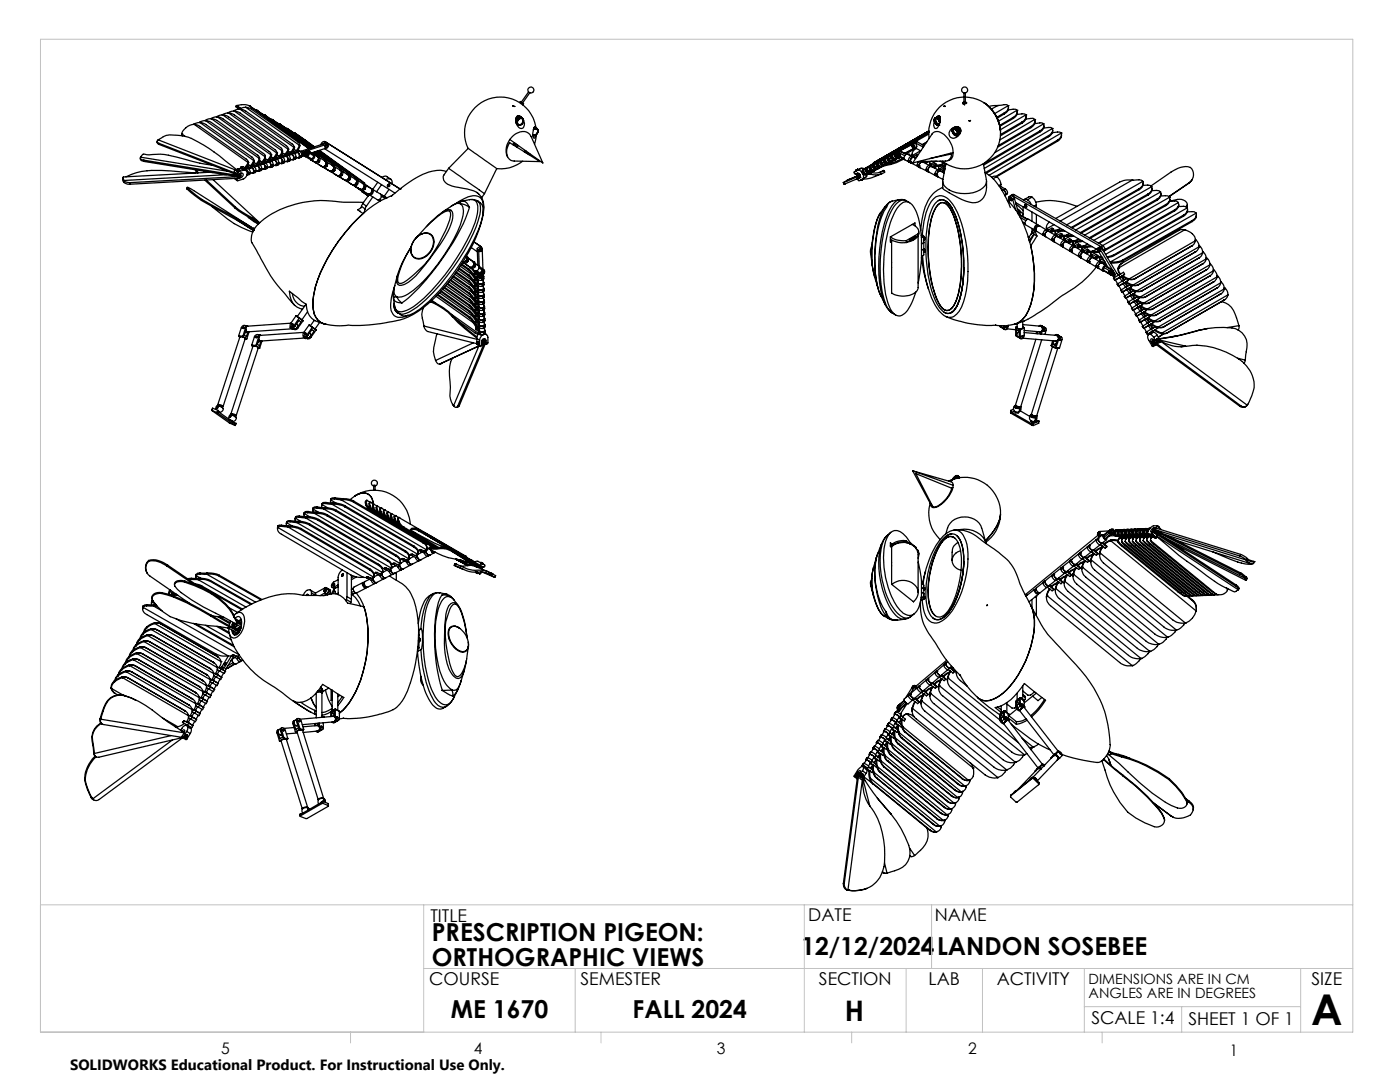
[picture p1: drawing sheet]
<svg xmlns="http://www.w3.org/2000/svg" width="279mm" height="216mm" viewBox="0 0 279 216" stroke-linecap="round" stroke-linejoin="round" font-family="sans-serif">
<defs><g id="words">
<text font-size="8.5" x="261.7" y="204.6">A</text>
<text font-size="5.6" x="168.6" y="203.7">H</text>
<g font-size="4.9">
<text x="86.2" y="187.8">PRESCRIPTION PIGEON:</text>
<text x="159.9" y="190.5">12/12/2024</text>
<text x="187" y="190.5">LANDON SOSEBEE</text>
<text x="86.2" y="192.7">ORTHOGRAPHIC VIEWS</text>
<text x="90" y="203.2">ME 1670</text>
<text x="126.3" y="203.1">FALL 2024</text>
</g>
<g font-size="3.5">
<text x="85.9" y="183.9">TITLE</text>
<text x="161.3" y="183.8">DATE</text>
<text x="186.6" y="183.8">NAME</text>
<text x="85.6" y="196.5">COURSE</text>
<text x="115.9" y="196.5">SEMESTER</text>
<text x="163.4" y="196.5">SECTION</text>
<text x="185.3" y="196.5">LAB</text>
<text x="198.9" y="196.5">ACTIVITY</text>
<text x="261.7" y="196.5">SIZE</text>
<text x="217.8" y="204.4">SCALE 1:4</text>
<text x="237.2" y="204.4">SHEET 1 OF 1</text>
</g>
<g font-size="3.2">
<text x="44.2" y="210.4">5</text>
<text x="94.6" y="210.3">4</text>
<text x="143.1" y="210.4">3</text>
<text x="193.2" y="210.3">2</text>
<text x="245.4" y="210.6">1</text>
</g>
<text font-size="3" x="14" y="213.5">SOLIDWORKS Educational Product. For Instructional Use Only.</text>
<g font-size="2.8">
<text x="217.2" y="196.4">DIMENSIONS ARE IN CM</text>
<text x="217.2" y="199.2">ANGLES ARE IN DEGREES</text>
</g>
</g></defs>
<g fill="none" stroke="#000" stroke-width=".25">
<path d="M105.5 18.3a.6 .6 0 0 1 .2-.9 .6 .6 0 0 1 .8 .6 .6 .6 0 0 1-.8 .5M105.5 18.3l.2 .2M105.5 18.3l-1.5 2.1M105.7 18.5l-1.4 2.1M192.4 19.4a7.2 7.2 0 0 0-7 8.3M192.4 18.6v2l.3-.1v-1.9M192.7 19.4a7.2 7.2 0 0 1 3.7 1.1M24.6 35.4l.1 .9M24.6 35.8l.1 .2M24.6 35.8l.1 .5M24.7 36.3h.1M24.7 36a1.61 1.61 0 0 0 1.3 .4"/>
<path d="M24.7 36h.1M24.7 36.3a1.61 1.61 0 0 0 1.3 .5M24.7 36v.3M26 36.4v.4M28 31.5a.61 .61 0 0 0 .7 .7M28 31.4a.54 .54 0 0 0 .7 .6M28 31.4l.6-.6 .6 .1a15.9 15.9 0 0 1 7.7 .9l3 .8 2.5 .3M28 31.4l17.5 2.8M28.7 32l18.7 3M28.7 32v.2M28.7 32.2l18.7 3M31.4 28.2v.3l.3 .3"/>
<path d="M31.6 27.9a.37 .37 0 0 0-.2 .4 .37 .37 0 0 0 .3 .3M31.6 27.9l.7-.5a2.69 2.69 0 0 1 2.2-.4l1.6 .1a7.7 7.7 0 0 1 3.4 1.2l3.2 2 4.5 3.5M31.6 27.9l15.4 6M31.7 28.6l15.5 6v.3M31.7 28.6v.2M31.7 28.8l15.5 6.1M36.3 26.7h.1M36.3 26.7l.1 .4M36.3 26.7v.3M36.3 26.7l.7 .5M37.3 37.7l2.9 2.3M37.4 37.4l-.1 .3"/>
<path d="M37.4 37.5l2.9 2.3M37.4 37.5v-.1l1 .5 11.8 7.5M37.4 37.5l-.1 .2M38.7 24.8a2.87 2.87 0 0 0-2.4 1.9M38.7 24.8l1.2 .4 9.3 6.6 .3 .3v.3M38.7 24.8h.1M38.7 24.8l10.8 7.6M39 33.9l.3 .6M39 34.5l-2.9-.2a22.9 22.9 0 0 0-8.9 .2l-2.1 .8M39.1 33.9l.3 .4M39.4 34.3l.2 .2M39.4 34.3v.2"/>
<path d="M39.9 24.4l-1.3 .4M39.9 24.4l1.2 .4 9.2 6.6 .3 .2 .1 .4M39.9 24.4l10.7 7.6M40.3 39.8l8.5 4.7M40.3 39.8l-.1 .2M40.7 34.1l.3 .3M40.9 35.9l6 5.6M41 24.1h-.4l-.8 .3M41 24.1l10.8 7.5-.7 1.1M41 24.1l1.1 .3 9.4 6.6 .3 .4v.3M41 24.1h.1M41.2 35.9l5.8 5.4"/>
<path d="M42.2 23.7h-.5l-.8 .4M42.2 23.7l1.2 .4 9.4 6.7 .2 .5M42.2 23.7h.1M42.2 23.7l10.7 7.6M42.4 34.4l-17.8 .9v.5M42.5 35.8l9.3 8.6M43.3 23.3l1.1 .3 9.4 6.7 .2 .3 .1 .3M43.3 23.3h.1M43.3 23.3l-1.2 .4M43.3 23.3l10.8 7.6M44.4 22.9l-.4 .1-.8 .3M44.4 22.9l1.2 .4 9.4 6.6 .2 .3v.3"/>
<path d="M44.4 22.9l10.8 7.6M45.2 34.9l-20.5 1.1M45.6 22.5l1.2 .4 9.2 6.6 .3 .2v.4M45.6 22.5h.1M45.6 22.5l-1.3 .4M45.6 22.5l10.7 7.6M46.7 22.2h-.4l-.8 .3M46.7 22.2l1.1 .3 9.3 6.6 .4 .4v.3M46.7 22.2h.1M46.7 35.6l.6 .5M46.7 22.2l10.8 7.6M47 33.9l-.3 .4 .7 .4"/>
<path d="M47 33.9l.5 .4M47.2 21.1l-.2 .2 .7 .5M47.2 34l.2-.2 .4 .2M47.2 21.1l.6 .5M47.2 21.1h.1M47.2 21.1l.4-.1a3.1 3.1 0 0 1 2.1 .1M47.2 34l.2 .1h.3l.1-.1M47.2 34l.3 .1 .3-.1M47.2 34h.1M47.2 21.1l.8 .5M47.4 33.8h.3l.1 .2M47.4 33.8l-.2 .2"/>
<path d="M47.4 35.2h.4l.2-.2-.4 .2M47.4 35v.2M47.4 35.6h.1M47.5 34.3a.21 .21 0 0 0-.2 .2 .21 .21 0 0 0 .2 .2l.6-.2a.44 .44 0 0 1 .5 .5 .44 .44 0 0 1-.5 .4M47.6 35.2l-21.6 1.2M47.6 35.2v.4M47.6 35.6l-21.6 1.2M47.8 21.6l.2 .1M47.8 21.6l-.1 .2M47.8 34h.1M47.9 21.8h-.5l-.8 .4M47.9 21.8l1.2 .4 9.4 6.7 .1 .5"/>
<path d="M47.9 21.8h.1M47.9 21.8l10.7 7.6M47.9 34.8l-.7 .1M47.9 34.6v.2M48 33.6h.5l.6 .4M48 33.6l-1 .3M48 33.6l.5 .4M48 34.7l-.2 .3h-.4M48 35.3l-.4 .3M48 34.8v.5M48 35.3l.1 .1M48 34.6l-.1 .2"/>
<path d="M48.1 33.3v.2M48.1 33.3l.3 .2M48.1 33.3l.4-.1 .3 .3M48.1 35.4l-.6 .2M48.5 34a.72 .72 0 0 1 .9 .4 .72 .72 0 0 1-.3 .9l-.4 .4-1.2 .4a.21 .21 0 0 1-.2-.3 .21 .21 0 0 1 .2-.2M48.5 34l-1 .3M48.8 33.5h.1M48.9 33.9a.49 .49 0 0 1 .5 .1 .49 .49 0 0 1 .1 .5M48.9 33.5l.2 .2M48.9 33.9a.55 .55 0 0 1 .5 .3 .55 .55 0 0 1-.1 .6M49 33.7l.4-.1 .4 .2 .2 .6-.5 .1M49 21.4l-1.3 .4"/>
<path d="M49 21.4l1.2 .4 9.3 6.6 .3 .6M49 21.4l10.8 7.6M49.2 33.2l.4 .2M49.4 33.1l.6 .4 .2-.2 .2 .1 .3 .7M49.4 32.9l.2-.1 .4 .3M49.5 34.6h.1M49.5 34.5h.1M49.5 32.4l-.7 1.1M49.5 32.4l-.1 .5-.4 .6M49.5 32.4h.1M49.5 34.6l-.2 .3M49.5 32.3v.2"/>
<path d="M49.6 33.4v.3M49.6 33.4l-.3 .2M49.6 33.7l.6-.2a.64 .64 0 0 1 .3 .9l-.5 .2M49.7 21.1h.1M49.7 21.1l12 8.5M49.7 21.1l11.9 8.6M49.8 34.4l.2 .1M49.9 34.4v.1M50 34.5l-.2 .3-.4 .1M50 33.1l.3 .2M50 34.5l-.5 .1M50.1 33.3l.5-.1 .3 .2 .2 .6-.4 .1"/>
<path d="M50.4 32.8l.3 .3M50.5 32.7l.6 .4 .2-.2 .2 .2 .3 .7M50.6 32.5h.2l.3 .2M50.6 32l-.6 1.1M50.6 32h.1M50.6 34.2l.1 .1M50.6 34.1h.1M50.6 32l.1 .1M50.7 32a1.36 1.36 0 0 1-.6 1.2M50.7 34.1h-.1M50.7 34.3l-.1 .2h-.3M50.7 33.1v.2l.6-.2a.6 .6 0 0 1 .3 .9l-.5 .2"/>
<path d="M50.7 33.1l-.3 .1M50.9 21.9l.4 .1M51 34.1h.1M51.1 34.1l-.2 .3-.4 .2M51.1 34.1l-.4 .2M51.1 32.7h.1M51.2 32.7l.2 .2M51.3 22h.1M51.3 22l10.6 7.6M51.3 33l.5-.2 .3 .3 .1 .6-.4 .1M51.3 22l10.5 7.6M51.5 32.4l.4 .3"/>
<path d="M51.6 32.3l.7 .4a.51 .51 0 0 1 .6 .1 .51 .51 0 0 1 .1 .6M51.7 32.1l.5 .2M51.8 33.8h.1M51.8 33.8v.1M51.8 33.7v.1M51.8 31.6a1.47 1.47 0 0 1-.5 1.2M51.8 33.9l-.1 .2h-.3M51.9 32.7v.2M51.9 32.7l-.3 .1M51.9 32.9l.6-.2a.6 .6 0 0 1 .3 1l-.6 .2M52.1 33.7l.1 .1M52.2 33.7h.1"/>
<path d="M52.2 33.8l-.1 .2-.4 .2M52.2 33.8l-.4 .1M52.2 32.3l.4 .2M52.4 32.6l.6-.1 .2 .2 .2 .6-.4 .1M52.5 22.8l.3 .1M52.7 32l.3 .3M52.8 22.9h.1M52.8 22.9l9.3 6.6M52.8 31.9l.6 .4 .2-.1 .2 .1 .3 .7M52.8 22.9l9.2 6.7M52.8 31.8l.6 .2M52.9 33.4l.1 .1"/>
<path d="M52.9 33.3l.1 .1M52.9 33.4h.1M52.9 31.3l-.7 1M52.9 31.4l-.1 .4-.4 .6M52.9 31.3h.1M53 31.2v.2M53 31.3l-.1 .1M53 33.5l-.1 .3-.3-.1M53 32.3v.2l.6-.2a.6 .6 0 0 1 .3 1l-.5 .2M53 32.3l-.3 .2M53.3 33.3l.1 .1M53.3 33.3h.1"/>
<path d="M53.4 33.4l-.2 .3-.4 .1M53.4 33.4l-.4 .1M53.4 32l.3 .1M53.6 32.2l.4-.1 .3 .2 .2 .6-.4 .1M53.8 31.6l.4 .3M53.9 31.5l.7 .5a.49 .49 0 0 1 .6 0 .49 .49 0 0 1 0 .6M54 23.7l.3 .1M54 31.4l.2-.1 .3 .3M54 33.1h.1M54 32.9l.1 .1M54.1 30.9l-.7 1.1M54.1 30.8a1.38 1.38 0 0 1-.5 1.2"/>
<path d="M54.1 30.9h.1M54.1 33h-.1M54.1 33.1l-.2 .3-.2-.1M54.2 31.9v.2M54.2 31.9l-.3 .2M54.2 32.1l.6-.1a.64 .64 0 0 1 .3 .9l-.6 .2M54.3 23.8h.1M54.3 23.8l7.9 5.7M54.4 32.9l.1 .1M54.4 32.9h.1M54.5 33l-.1 .3-.5 .1M54.5 33l-.4 .1"/>
<path d="M54.5 31.6l.4 .2M54.7 31.8l.4-.1 .4 .2 .2 .6-.5 .1M55 31.3l.3 .2M55.1 31.2l.6 .4 .2-.2 .2 .1 .3 .7M55.1 31l.2-.1 .4 .3M55.2 32.7h.1M55.2 32.6h.1M55.2 30.5l-.7 1.1M55.2 30.5h.1M55.2 32.7l-.1 .3h-.2M55.2 30.4l-.1 .6-.4 .6M55.3 31.5v.3"/>
<path d="M55.3 31.5l-.3 .2M55.4 31.8l.5-.2a.64 .64 0 0 1 .3 .9l-.5 .2M55.5 24.6l.3 .1M55.6 32.6h.1M55.7 32.6l-.1 .3-.5 .2M55.7 32.6l-.5 .1M55.7 31.2h.1M55.7 31.2l.3 .2M55.8 24.7l6.6 4.7M55.8 24.7h.1M55.8 31.5l.5-.2 .3 .2 .2 .6-.4 .1M55.8 24.7l6.5 4.8"/>
<path d="M56.1 30.9l.3 .3M56.2 30.8l.6 .4 .2-.1 .3 .1 .2 .7M56.3 30.6l.5 .2M56.3 30.1l-.2 .7-.4 .4M56.3 32.3l.1 .1M56.3 30.1l.1 .1M56.4 30.1a1.47 1.47 0 0 1-.6 1.2M56.4 32.2h.1M56.4 32.4l-.1 .2h-.3M56.4 31.2v.2M56.4 31.2l-.2 .1M56.5 31.4l.5-.2a.6 .6 0 0 1 .3 .9l-.5 .2"/>
<path d="M56.7 32.2h.1M56.7 32.1v.1M56.8 32.2l-.1 .3-.5 .2M56.8 32.2l-.4 .2M56.8 30.8l.3 .2M57 31.1l.5-.2 .3 .3 .2 .6-.5 .1M57 25.5l.4 .1M57.2 30.5l.4 .3M57.4 25.6l5.2 3.8M57.4 30.4l.6 .4 .3-.1 .4 .8M57.4 25.6l5.1 3.8M57.4 30.2l.6 .2"/>
<path d="M57.5 31.9v.1M57.5 29.8l-.7 1M57.5 29.7a1.38 1.38 0 0 1-.5 1.2M57.5 29.8h.1M57.5 31.9h.1M57.5 32l-.1 .2h-.3M57.6 30.8v.2M57.6 30.8l-.3 .2M57.6 31l.6-.2a.64 .64 0 0 1 .3 1l-.6 .2M57.9 31.8l.1 .1M57.9 31.8h.1M58 31.9l-.1 .2-.5 .2"/>
<path d="M58 31.9l-.5 .1M58 30.4l.3 .2M58.1 30.7l.6-.1 .2 .2 .2 .6-.4 .1M58.4 30.1l.3 .3M58.5 30l.6 .4 .2-.1 .2 .1 .3 .7M58.5 26.5l.4 .1M58.6 29.9l.1-.1 .4 .3M58.6 31.5l.1 .1M58.6 31.4l.1 .1M58.6 31.5h.1M58.6 29.4l-.6 1M58.6 29.4v.5l-.5 .6"/>
<path d="M58.6 29.4h.1M58.7 29.3v.2M58.7 31.6l-.2 .3-.2-.1M58.7 30.4v.2M58.7 30.4l-.2 .2M58.8 30.6l.5-.2a.6 .6 0 0 1 .3 1l-.5 .2M58.9 26.6l3.9 2.7M58.9 26.6l3.8 2.7M59 31.4l.1 .1M59 31.4h.1M59.1 31.5l-.1 .2-.5 .2M59.1 30.1l.3 .2"/>
<path d="M59.1 31.5l-.4 .1M59.3 30.3l.4-.1 .3 .2 .3 .6-.5 .1M59.4 30l.4 .2M59.8 29l-.7 1.1M59.8 29h.1M59.8 31.1h.1M59.8 31.2h.1M59.8 29v.1M59.8 28.9a1.38 1.38 0 0 1-.5 1.2M59.8 31.2l-.1 .3h-.3M60.1 31l.2 .1M60.1 31h.1"/>
<path d="M60.3 31.1l-.2 .3-.4 .1M60.3 31.1l-.5 .1M60.3 31.2h-.1M60.4 30.4l-.1 .8 .1-.1M60.4 30.4v.7M60.6 31l.4 .3M60.7 31l-.3 .1M60.9 31.2h.1M60.9 31.2l1.1 .7M60.9 30.2l-.5 .2M60.9 31.3h.1M61 30.9h.1"/>
<path d="M61.1 31.1l.2 .1M61.1 31.1l-.2 .1M61.1 30.6l.4-.1a.33 .33 0 0 0-.3 .1 .33 .33 0 0 0 0 .4zM61.3 31.2l1 .6M61.4 30.5l-.3 .1-.1 .2M61.5 30.1a.63 .63 0 0 0-.8 .3 .63 .63 0 0 0 .2 .8M61.5 30.1a.66 .66 0 0 0-.7 .3 .66 .66 0 0 0 .1 .8M61.5 30.1l.1 .3M61.5 30.1h.1M61.5 30.1l1.2 .7M61.6 30.4a.48 .48 0 0 0-.5 .2 .48 .48 0 0 0 0 .5M61.6 30.4l.1 .2"/>
<path d="M61.7 30.6l-.1 .3-.3 .3M61.7 30.6l1 .5M62 31.9l.5 .3M62 31.9l.8 .4M62.3 31.8l-.3 .1M62.6 30.4l1 .7M62.6 30.8h.1M62.7 30.8v.3M62.7 30.8h.1M62.7 30.8a.66 .66 0 0 1 0 .8 .66 .66 0 0 1-.7 .3M62.7 30.8l.7 .5M62.7 31.1l-.4 .7"/>
<path d="M62.7 30.4l.9 .7M62.8 30.3l2.3 1.7M62.9 30.3l2.2 1.7M63 30.3l3.6 2.6M63.1 30.2l3.5 2.7M63.1 32.6l1.2 .6M63.1 30.2l5 3.6M63.3 30.2l4.9 3.6M63.3 31.2l.3 .2-.1 .6M63.3 30.2l6.3 4.5M63.4 32.1h.1M63.4 32.1l-.3 .2h-.4"/>
<path d="M63.4 31.2l.5 .4-.1 .6M63.4 31.3a.65 .65 0 0 1 .1 .7 .65 .65 0 0 1-.7 .3M63.4 30.1l6.3 4.6M63.4 32.1l.3 .2M63.5 32h.1M63.5 32l.3 .2M63.5 30.1l7.7 5.5M63.5 32.8l.6 .3M63.6 31.1l-.4 .1M63.6 31.1h.1M63.6 31.1l-.1 .2M63.6 30.1l7.6 5.5"/>
<path d="M63.6 32.1v.1M63.7 30.1l9 6.4M63.7 32.3l-.4 .3-.5-.3M63.8 30l8.9 6.5M63.8 32.2l-.1 .1M63.8 31.5l1.1 .6M64.7 33.4l1.1 .7M64.8 29.7l14 8.8M64.8 32.1l.3 .4-.1 .4M64.9 28.3l-.6 .1-.3 .5M64.9 28.3l.3 .2M64.9 28.3l15 9.4"/>
<path d="M64.9 32.1l.5 .4-.1 .6M64.9 32.1a.67 .67 0 0 1 .1 .8 .67 .67 0 0 1-.7 .3M64.9 33h.1M64.9 29.1l.4-.1a.32 .32 0 0 0-.3 .1 .32 .32 0 0 0 0 .4zM64.9 33l-.4 .3-.3-.1M64.9 29.4l.1 .1M64.9 33l.3 .2M65 32.9h.1M65 32.9l.3 .2M65.1 33.7l.5 .3M65.1 28.5l-5 1.7h-.2l-.4-.3M65.1 28.5l-.1 .1 .3 .2"/>
<path d="M65.1 28.5l.3 .3M65.1 32h-.4M65.1 32h.1M65.1 32l-.1 .2M65.2 33l-.1 .1M65.2 32l-.1 .2M65.2 28.5a.56 .56 0 0 0-.7 .2M65.2 28.5l14.6 9.2M65.2 33.2l-.4 .3-.5-.3M65.3 33.1l-.1 .1M65.3 32.4l1.1 .7a.67 .67 0 0 1 .1 .7 .67 .67 0 0 1-.7 .3M65.3 28.8a.45 .45 0 0 1 0 .7l-3.1 1"/>
<path d="M65.3 28.8l-4 1.3M66.4 33l.2 .3-.1 .5M66.4 33.9h.1M66.5 33.9l-.4 .2h-.4M66.5 33.1l.3 .2 .1 .3-.1 .4-.3-.2M66.5 33.9l.2 .2-.2 .2-.4 .1-.3-.3M66.5 33.8h.1M66.6 34.6l.5 .3M66.6 32.9h-.3M66.6 32.9h.1M66.6 32.9l-.1 .2M66.7 33.9l-.1 .1"/>
<path d="M66.7 32.9l-.1 .2M66.8 34l-.1 .1M66.8 33.3l1.1 .7a.65 .65 0 0 1 .1 .7 .65 .65 0 0 1-.7 .3l-1.1-.6M67.7 35.3l1.1 .6M67.9 33.9l.2 .2v.6M67.9 34.8h.1M68 34.8l-.3 .3-.5-.1M68 34l.4 .3-.1 .6M68 34.8l.1 .1M68 34.8l.3 .2M68 34.7h.1M68.1 34.7l.2 .2"/>
<path d="M68.1 35.5l.5 .3M68.1 33.8l-.3 .1M68.1 34.9l.2 .1M68.1 33.8v.1M68.1 33.8h.1M68.2 33.8l-.2 .2M68.2 34.8l-.1 .1M68.2 33.8l-.1 .2M68.3 35l-.5 .3-.5-.2M68.3 34.9v.1M68.3 34.2l1.2 .7a.64 .64 0 0 1 .1 .8 .64 .64 0 0 1-.8 .2M69.2 36.2l1.1 .7"/>
<path d="M69.4 34.8l.2 .3v.5M69.5 35.7h.1M69.5 35.7l-.3 .3-.4-.1M69.5 34.9l.5 .3-.2 .6M69.5 35.7l.3 .2M69.5 35.6h.1M69.6 35.6l.2 .2M69.6 36.4l.5 .3M69.6 34.7l-.3 .1M69.6 34.7h.1M69.6 34.7v.1M69.7 34.7l-.2 .2"/>
<path d="M69.7 35.7l-.1 .1M69.7 34.7l-.1 .2M69.8 35.9l-.5 .3-.5-.3M69.8 35.8v.1M69.8 35.1l1.2 .7a.66 .66 0 0 1 .1 .8 .66 .66 0 0 1-.8 .3M70.7 37.1l1.2 .7M70.8 37.1h.1M70.9 37.2h.1M70.9 37.2l.6 .4M70.9 37.2l2.6 1.8-2-1.4M70.9 35.7l.3 .3-.1 .5M71 36.7h.1"/>
<path d="M71 36.7l-.3 .2-.4-.1M71 35.8l.5 .4-.1 .5M71 36.6l.3 .2M71 36.7l.3 .1M71.1 36.5h.1M71.1 36.5l.3 .2M71.2 35.6l-.4 .1M71.2 35.6h.1M71.2 35.6l-.1 .1M71.2 35.6l-.2 .2M71.2 36.6v.1M71.3 35.6l-.2 .2"/>
<path d="M71.3 36.8l-.5 .3-.5-.2M71.3 37.4l2.3 1.6-1.7-1.2M71.4 36.7l-.1 .1M71.4 36l1.1 .7M71.5 37.6h.1M71.7 37.7h.1M72.3 38.3h.1M72.3 38.3l.6 .4M72.3 38.2h-.1M72.3 38.3l1.2 .8-.6-.4M72.4 36.7l.3 .2-.1 .5M72.5 37.5h.1"/>
<path d="M72.5 37.5l-.4 .3-.3-.1M72.5 36.7l.5 .4-.1 .5M72.5 37.5l.3 .2-.3 .3h-.3l-.3-.2M72.5 36.7a.67 .67 0 0 1 .1 .8 .67 .67 0 0 1-.7 .3M72.6 37.4h.1M72.6 37.4l.3 .2M72.7 36.5l-.4 .1M72.7 36.5l-.1 .2M72.7 36.5h.1M72.7 36.7l1.6 1.1M72.7 36.5l-.1 .3M72.7 37.5v.1"/>
<path d="M72.8 36.5l-.2 .3M72.9 36.9l1.1 .7a.66 .66 0 0 1 .1 .8 .66 .66 0 0 1-.7 .3l-1.2-.7M72.9 37.6l-.1 .1M73 38.6l-.1 .1M73.7 38.8l-1.3 1.8M73.7 38.9l2.1 1.2M73.8 38.7h.1M74.2 37.7a.57 .57 0 0 1 .2 .8 .57 .57 0 0 1-.8 .2M74.2 38h.1M74.2 38a.42 .42 0 0 1 .1 .5 .42 .42 0 0 1-.5 .2M74.3 37.8l1.7 1M74.4 39.3l-1.3 1.8"/>
<path d="M75.4 36.4l-1 1.4M75.7 39.8l.4 .2M76 38.8a.66 .66 0 0 1 0 .7 .66 .66 0 0 1-.7 .3M76 38.8l1.2 .7M76.1 39.2l.8 .4M76.1 36.9l-1 1.4M76.2 35.4l.9-.2 .9 .6M77.4 37.3h.1M77.6 37.8l-.9 1.4M77.7 36.8a.32 .32 0 0 0-.3 .1 .32 .32 0 0 0 0 .4M77.7 36.8h.1M77.8 36.8a.3 .3 0 0 0-.4 .1 .3 .3 0 0 0 0 .4"/>
<path d="M78 35.8l-.5-.1-.5 .2M78 35.8l.2 .3v.6M78.3 38.9l-.1 .1a19 19 0 0 0-7.9 5.7 30.6 30.6 0 0 0-7.7 14.3 5.9 5.9 0 0 0 .8 4.9l.6 .4 .9 .4M79.9 37.7h.1M88.6 34.9a1.42 1.42 0 0 0 1.1 2l.5 .2a16.5 16.5 0 0 1 5 1.4 3.2 3.2 0 0 1 1.4 2.8 23.5 23.5 0 0 1-4.1 10.7 31.8 31.8 0 0 1-10.1 10.8 23.2 23.2 0 0 1-8.8 2l-4 .1a13.1 13.1 0 0 1-4.7-.2M89.1 34.2a7.6 7.6 0 0 0-5.8 1.1l-2.2 1.4-3 2.4M89.5 33.6l7.2 5M89.5 33.6l-.9 1.3M93.4 29.6l5.7 4.1M93.7 39.9a1.22 1.22 0 0 1 1.7 1.2 13.2 13.2 0 0 1-2.2 6.9 40.7 40.7 0 0 1-10.7 13.2 4.3 4.3 0 0 1-3.1 .9 1.37 1.37 0 0 1-.7-1.2M93.7 39.8l-1.5 .3M94.1 39.8l.6 .1 .7 .3"/>
<path d="M95 40l.3 .2M95.1 38.4l.3 .2M96.7 38.6l-.6 .8M99.1 33.7l-2.4 4.9M101.7 28.5l6.1 3.7-5.2-.1a1.72 1.72 0 0 1-1.5-2.3zM101.7 27.8a3.4 3.4 0 0 0-.4 3.5M102.3 28.9a.36 .36 0 0 1 .5-.3 .36 .36 0 0 1 .1 .6M102.3 21.1h.1M102.4 21.1l.2 .1M102.4 21.1l-.1 .1M102.5 27a2.19 2.19 0 0 1 3.4 .2l2.4 5.3-6.6-4.7zM102.6 21.2h.1"/>
<path d="M102.7 28.6a.18 .18 0 0 1 .2 .3 .18 .18 0 0 1-.3 .1l-.1-.1M102.9 23.8l.4 .3M102.9 23.9l.4 .2M102.9 24l.3 .2M102.9 24.1l.3 .2M102.9 24.2l.3 .1M103 23.7l.3 .3M103 23.6l.4 .3M103 24.3l.2 .1M103 23.5l.4 .3M103 24.4l.2 .1M103 24.4l.2 .2"/>
<path d="M103 24.5l.2 .1M103 23.5l.5 .3M103 24.6l.2 .1M103 24.7l.3 .1M103.1 23.4l.5 .3M103.1 23.3l.5 .4M103.2 24.5v.1M103.2 23.2l.5 .4M103.2 28.9l.1 .2-.1 .3M103.2 24.7l.1 .1M103.2 24.6v.1M103.2 24.6h.1"/>
<path d="M103.2 24.4v.1M103.2 24.3v.1M103.2 24.3h.1M103.2 23.2l.6 .4M103.2 24.2v.1M103.3 24.8v.1M103.3 24.1l-.1 .1M103.3 23.2l.5 .4M103.3 24.9h.1M103.3 24.1h.1M103.3 24.7h.1M103.3 24.9l-.2-.2 .3 .2"/>
<path d="M103.3 23.1l.6 .5M103.3 24v.1M103.4 23.1l.6 .4M103.4 24.9v.1M103.4 23.9l-.1 .1M103.4 25h.1M103.4 23.8v.1M103.4 29l-.1 .2M103.5 23.1l.6 .4M103.5 25h.1M103.5 23.8h-.1M103.5 23.1l.6 .5"/>
<path d="M103.5 23.8a.47 .47 0 0 1 .7-.1 .47 .47 0 0 1 .1 .7l-.1 .2a.51 .51 0 0 1-.7 .3 .51 .51 0 0 1-.1-.8zM103.6 23.7l-.1 .1M103.6 23.1l.7 .5M103.6 23.1l.6 .5M103.6 23.7h.1M103.7 20.5a7.2 7.2 0 0 0-8.6 .7 7.2 7.2 0 0 0-1.7 8.4l-3.9 4M103.7 23.6l-.1 .1M103.7 20.5l.3 .2M103.7 20.5l.2-.3 .3 .3M103.8 23.6h-.1M103.8 23.6h.1M104 23.5l-.1 .1"/>
<path d="M104 23.5h.1M104 23.6h.1M104 20.7l.4 .2M104.1 23.5v.1M104.1 23.6h.1M104.2 20.5l.3 .2-.1 .2M104.2 20.5l-.2 .2M104.2 23.6h.1M104.2 23.6a.66 .66 0 0 0-.7-.5 .66 .66 0 0 0-.6 .6 1.66 1.66 0 0 0 1.1 1.9h.2a1.19 1.19 0 0 0 .3-1.6M104.3 32.2a6.9 6.9 0 0 1-5.2 1.5M104.3 23.6l.1 .1M104.4 20.9a7.6 7.6 0 0 1 2.6 4.6"/>
<path d="M104.4 23.7v.1M104.4 23.8h.1M104.4 23.8l.1 .3-.2 .5-.3 .3-.5 .1M104.7 30.2v.1M104.9 30.1l-.3 .2M104.9 30.1l.1 .4M105.1 30.2l-.1 .1M105.4 30.4l-.1 .3M105.7 30.7l-.1 .2M106.4 27v.1M106.4 27.1h.1M106.4 25.9a.51 .51 0 0 1 .8-.1 .51 .51 0 0 1 0 .8l-.4 .3h-.5"/>
<path d="M106.5 25.7h.1M106.5 27.1h.1M106.5 25.6l.1 .1M106.6 25.7l-.1 .1M106.6 25.5l.1 .1M106.6 25.5l.2 .1M106.6 25.4l.3 .2M106.6 25.7h.1M106.6 25.4l.4 .2M106.7 25.3l.4 .3M106.7 25.6l-.1 .1M106.7 25.3l.5 .4"/>
<path d="M106.8 25.6h-.1M106.8 25.6h.1M106.8 25.4l.4 .2M106.9 25.6h.1M106.9 25.7h.1M106.9 25.5l-.2-.2a1.9 1.9 0 0 0-.1 2.3l.4-.7M107 26.9l-.5 .2M107 25.6h.1M107 26.8l-.3 2M107.1 25.6h.1M107.2 25.6v.1M107.2 25.7h.1"/>
<path d="M107.2 25.7l.1 .1M107.2 25.8h.1M107.3 25.8l.1 .1M107.4 25.9l-.1 .6-.3 .4M107.4 25.9h.1M168.3 36.4l.2 .4M168.5 36.8h.1M169 36l-.7 .4M169 36h.1M169 36l2.1-.9zM170.5 34.3l.1 .4 .5-.2a.6 .6 0 0 1 .5 .9M170.8 34l.4-.2z"/>
<path d="M170.8 34.1h.1M170.8 34.1l-.3 .2M170.9 34.7l.1 .2 .2-.1M171 35l.2 .2M171 34.6l.2 .2M171.1 33.8h.2M171.1 33.8l-.3 .3M171.1 34h.4l.5 .4M171.1 34l-.6 .3M171.2 35.2l-2.9 1.2M171.2 35.2l.1 .4M171.2 34.8l.1 .1 .3-.2-.3 .2"/>
<path d="M171.2 35.7h-.2M171.2 35.6l.1 .5 .8-.4M171.3 33.8l-.5 .3M171.3 33.8v.1M171.3 33.9l-.5 .2M171.3 34.9l-.3 .1 .2-.1M171.3 35.6h-.1M171.3 34.9l.2 .2M171.3 35.6l-2.8 1.2M171.5 34.6l-.3 .2M171.5 35.1l-.3 .1M171.6 35.4h.1"/>
<path d="M171.6 35.4l-.4 .2M171.7 35l-.5 .2M171.7 35.4l-.4 .2M171.7 35h.1M171.7 35l-.2 .1M171.8 35.9h.1M171.8 35.9l.5-.2zM171.8 33.6l.6 .1M171.8 33.6l-.7 .4M171.8 33.6l-.5 .3M172.1 34.5l.1 .1M172.2 34.6l.4 .4 .5-.3"/>
<path d="M172.2 34.5l.1 .1M172.2 34.7a.89 .89 0 0 1-.1 1M172.3 34.4v.1M172.3 35.6v.1M172.3 35.7l-.5 .2M172.3 34.5l-.1 .1M172.4 34.5l.5 .3 .4-.2M172.4 34.5h.1h-.2M172.4 34.5l-.2 .1M172.4 34.4h-.1M172.5 33.6l-.5 .5 .1 .4 .2-.1M172.8 33.7a.51 .51 0 0 0-.3 .7 .51 .51 0 0 0 .7 .1"/>
<path d="M172.8 33.6h.1M172.8 33.6h-.2a.52 .52 0 0 0-.3 .8M172.8 33.5l-.1 .1M172.9 34.3l.3 .2h.4M172.9 34.1l.1 .1M173 34v.1M173 34.8l-.1 .4-.8 .5M173 34.1h.2h-.1M173 34.1l-.1 .2M173.1 34.1l.5 .3 .4-.2M173.1 34.1l-.2 .2M173.2 33.3l-.3 .1-.1 .4v.3l.3-.1"/>
<path d="M173.5 33.2h-.2a.49 .49 0 0 0-.2 .8M173.5 33.3a.51 .51 0 0 0-.3 .7 .51 .51 0 0 0 .8 .2M173.5 33.2h.1M173.6 33.9l.3 .2h.4M173.6 34.7l-.5 .1M173.6 33.1l-.2 .1M173.6 34.5v.2M173.6 33.7l.1 .1M173.6 34.5h.1M173.7 34.5h.1M173.7 33l-.3 .2M173.7 33l-.2 .2v.4v.2l.3-.1"/>
<path d="M173.7 33.7l.1 .1M173.8 33.8l.3 .2a.41 .41 0 0 0 .6-.2M173.8 34.4l-.2 .1M173.8 33.8l.1-.1-.3 .2M173.8 33.8l-.2 .1M173.9 33.6l-.1 .1M174 32.8l-.3 .2M174.2 32.9a.51 .51 0 0 0-.3 .7 .51 .51 0 0 0 .8 .2M174.2 32.8l-.4 .3v.6M174.3 33.5l.5 .3 .5-.2M174.3 34.1h.1M174.3 33.3l.1 .1"/>
<path d="M174.4 34.1h.1M174.4 34.1l-.7 .4M174.4 33.3l.1 .1M174.4 32.4h.1M174.4 32.4l-.7 .6M174.4 32.4l.1 .1M174.6 33.4l.1 .1a.45 .45 0 0 0 .8-.1M174.6 34l-.3 .1M174.6 33.4l.1-.1-.4 .2M174.6 33.4l-.3 .1M174.6 33.2l-.1 .1M174.9 32.5a.5 .5 0 0 0-.3 .7 .5 .5 0 0 0 .8 .2"/>
<path d="M174.9 32.5h-.2l-.2 .2v.6M175 33.1l.5 .3 .5-.2M175 33l.1 .1M175 33.7h.1M175.2 32.9v.1M175.2 32h.1M175.2 32v.1M175.2 32l-1 .8v.6l.3-.1M175.2 33l-.2 .1M175.3 33l.5 .3 .4-.2M175.3 33l-.3 .1M175.3 33l.1-.1-.2 .1"/>
<path d="M175.3 32.8l-.1 .1M175.4 32.1l-.5 .5v.4l.3-.1M175.6 32.1a.51 .51 0 0 0-.3 .8 .51 .51 0 0 0 .8 .1M175.6 32.1h-.1a.52 .52 0 0 0-.3 .8M175.6 31.8l-1.2 .6M175.6 31.8h.1M175.6 31.8l9.7-5.7-10.9 6.3M175.7 32.7l.5 .4 .5-.2M175.8 32.6v.1M175.8 33.4h.1M175.8 33.4l-1.4 .7M175.9 32.5v.1"/>
<path d="M175.9 31.7l.1 .1M175.9 31.6l-.5 .5M175.9 31.6v.1M175.9 32.6l-.2 .1M176 32.6l.5 .3 .4-.2M176 32.6h.1h-.2M176 32.6l-.3 .1M176 32.5h-.1M176.1 34.6l-2.1 .9-1.7 .2M176.3 31.8a.52 .52 0 0 0-.3 .7 .52 .52 0 0 0 .8 .1M176.4 31.4l-1.2 .6M176.4 31.7h-.2a.49 .49 0 0 0-.3 .8"/>
<path d="M176.4 34l-.9 .4M176.4 31.4h.1M176.4 34l.2 .3a3.5 3.5 0 0 1-3 .4M176.4 34l-.5 .3-.8 .2-1.2-.1M176.4 32.4l.5 .3 .5-.2M176.5 32.2v.1M176.5 33h.1M176.5 33l-.7 .4M176.6 32.2v.1M176.6 31.3l-1 .8v.5l.3-.1M176.6 31.3h.1M176.6 31.3l.1 .1"/>
<path d="M176.7 32.2l.3 .3a.41 .41 0 0 0 .6-.2M176.7 32.2h.1l-.4 .2M176.7 32.2l-.3 .2M176.7 32.1h-.1M176.8 31.4l-.4 .3v.5l.2-.1M177.1 31.4a.5 .5 0 0 0-.3 .7 .5 .5 0 0 0 .7 .2M177.1 31l-1.2 .7M177.1 31.3l-.5 .2v.6M177.2 32l.4 .3 .5-.2M177.2 32.6h.1M177.2 31.8v.1M177.2 32.6l-.7 .4"/>
<path d="M177.3 31.8v.1M177.3 30.9h.1M177.3 30.9l-.5 .4M177.3 30.9l.1 .1M177.4 31.9l.5 .2 .4-.2M177.4 31.9l.1-.1-.3 .2M177.4 31.9l-.2 .1M177.4 31.7l-.1 .1M177.5 31l-.3 .2-.2 .3 .1 .4 .2-.1M177.8 32.6v.2M177.8 31a.5 .5 0 0 0-.3 .7 .5 .5 0 0 0 .7 .2M177.8 32.6l-.8 .1"/>
<path d="M177.8 30.6l-1.2 .7M177.8 30.9h-.2l-.3 .3v.6M177.8 32.8l-1.5 .3M177.8 30.6h.1M177.9 31.6l.5 .3 .4-.2M177.9 31.4l.1 .1M177.9 32.2h.1M177.9 32.2l-.7 .4M178 31.4v.1M178 30.5h.1M178 30.5l.1 .1M178 30.5l-.5 .5"/>
<path d="M178 31.5l-.1 .1M178.1 31.5l.5 .3 .4-.3M178.1 31.5l-.2 .1M178.1 31.5l.1-.1-.2 .1M178.2 31.3l-.2 .1M178.2 30.6l-.5 .5 .1 .4 .2-.1M178.5 30.6a.51 .51 0 0 0-.3 .8 .51 .51 0 0 0 .8 .1M178.5 30.2l-1.2 .7M178.5 30.6h-.2l-.3 .2v.6M178.5 30.2h.1M178.5 30.2l6.8-3.9-7.3 4.2M178.6 31.2l.5 .3 .5-.2"/>
<path d="M178.6 31.1l.1 .1M178.6 31.8v.1M178.7 30.2l-.4 .4M178.7 31l.1 .1M178.7 30.2h.1M178.8 31.1l-.2 .1M178.8 31.1l.3 .3 .5-.1M178.8 31.1l.1-.1-.1 .1M178.9 30.9l-.1 .1M179 30.2l-.5 .4v.5l.3-.1M179 30.3a.52 .52 0 0 0-.1 .7 .52 .52 0 0 0 .6 .2M179 30.4a.48 .48 0 0 0 .4 .8"/>
<path d="M179.1 30.6a.22 .22 0 0 1 .3 .1 .22 .22 0 0 1-.1 .3l-.2-.1zM179.1 30.2h-.1a.49 .49 0 0 0-.2 .8M179.2 30.5a.35 .35 0 0 1 .3 .2 .35 .35 0 0 1 0 .3 .35 .35 0 0 0-.3-.5zM179.2 30.1a.7 .7 0 0 0 .2 1.1M179.2 30.1h.4M179.2 29.8l-1.2 .7M179.2 30.1h.3M179.2 29.8h.1M179.3 30.5l.3 .1v.3M179.3 31.5h.1M179.4 30.4l.2 .2M179.4 30.4a.37 .37 0 0 0-.4 .4 .37 .37 0 0 0 .4 .3"/>
<path d="M179.4 31.5l-1.4 .7M179.4 31.1l.2 .1M179.4 31.5h.1M179.4 31.1v.1M179.4 31.2l1 .5-2.6 1.1M179.5 29.8h.1M179.5 29.8l-.5 .4M179.5 39.8l-1.5 .3M179.5 29.8l.1 .2M179.5 31.2h.1M179.5 30.1l-.1 .3M179.5 30.1h.1"/>
<path d="M179.5 30.1l1.3 .7M179.5 29.9l.1 .1M179.6 30.6l.1 .2-.1 .4M179.6 30.6l1 .5M179.6 31.2l.8 .4M179.6 30.1l1.3 .7M179.7 31.3l-.3 .2M179.9 29.5l-1.2 .7M179.9 29.5l5.4-3.1-5.8 3.4M179.9 29.5h.1M180.2 29.4h.1M180.2 31.6l-2.4 1"/>
<path d="M180.2 29.4l.1 .2-.2 .2M180.7 29.1l-1.2 .7M180.7 29.1h.1M180.8 30.8h.4l.8 .4M180.8 30.8l-.3 .4-.1 .6 1 .5M180.9 29h.1M180.9 29l.1 .2M180.9 29l-.7 .7M181 29.2h.1M181 29.2l-.2 .2M181.2 30.8h.3l-.1 .1M181.3 32.1l.1 .2"/>
<path d="M181.3 32v.1M181.3 32l.3 .2M181.3 32.1l.3 .2M181.4 28.7l-1.2 .7M181.4 28.7h.1M181.4 32l-.1 .1M181.4 32.3l1.8 .9M181.5 30.8l.1 .2M181.6 32.3l.3 .3M181.6 32.3h.1M181.6 32.2h.1M182 30.8l.1 .5v-.3"/>
<path d="M182.1 29a.31 .31 0 0 0 0 .3 .31 .31 0 0 0 .3 .2M182.1 29a.32 .32 0 0 1 .3 .1 .32 .32 0 0 1 0 .4M182.1 31h.1M182.1 28.3l-1.2 .7M182.1 29a.34 .34 0 0 1 .3 .5M182.1 31l.2 .2M182.1 28.3l.1 .2M182.2 28.8l.3 .1 .1 .6M182.2 28.8l-2.6 1.3M182.2 28.5l-1.2 .7M182.2 28.5h.1M182.2 28.6l-2.7 1.5 .7-.7"/>
<path d="M182.2 28.6v.2M182.2 28.6a.5 .5 0 0 1 .7 .3 .5 .5 0 0 1-.2 .6M182.4 31.4l-.5-.2-.3 .1-.3 .7M182.4 31.4a.7 .7 0 0 0-.6 .4 .7 .7 0 0 0 0 .7M182.4 29.5h.1M182.4 31.4l.3 .2M182.5 31.4a.64 .64 0 0 0-.9 .8M182.6 29.5h.1M182.6 28.5l-.3-.1-.1 .2M182.6 29.5l-2 1.1M182.6 28.5l1.7 .9M182.7 29.5l-2.1 1.1"/>
<path d="M182.7 29.5l1.1 .6M182.8 29.6l-2 1.1M182.8 29.6a1.26 1.26 0 0 0-.7 1.4M183 28.3l-.3-.1-.4 .2M183 31.2h.1M183 28.3l-.4 .2M183 28.3l1.5 .8M183 31.2l-.5 .3M183 31.2v.1M183.1 33l.1 .3 1.7 .8M183.1 32.9v.1M183.1 31.2h-.1"/>
<path d="M183.1 32.9l.3 .2M183.1 33l.3 .2M183.2 32.9l-.1 .1M183.2 30.9l-.1-.1-.9 .5M183.4 32.2l-.3 .7M183.4 33.2l.3 .3M183.4 33.2h.1M183.4 33.1h.1M183.7 30.1l-1.6 .9M184 32.2l.1 .1M184.1 32.3a.69 .69 0 0 0-.6 .4 .69 .69 0 0 0 .1 .7M184.1 32.3l1.4 .7"/>
<path d="M184.2 32.3a.64 .64 0 0 0-.8 .8M184.6 32.2l-.3 .2M184.8 33.9l.5 .5M184.8 33.8v.1M184.8 33.9l.4 .2M184.9 28.4l-.8 .5M184.9 33.9h-.1M185 28.3l-1 .6M185.2 34.1l.2 .3M185.2 34h.1M185.2 34.1h.1M185.2 32.3l-.5 .3"/>
<path d="M185.3 26.4l-4.6 2.7M185.3 26.2l-10.1 5.8M185.3 26.2l-9.4 5.4M185.3 26.2l-8.7 5.1M185.3 26.2l-8 4.7M185.3 26.4l-4.4 2.6M185.3 26.5l-3.2 1.8M185.3 26.7l-2.5 1.5M185.3 26.4l-3.9 2.3M185.6 32.6v.5v-.3M185.6 32.8h.1M185.6 32.2v.6"/>
<path d="M185.6 32.8l.2 .3M185.9 33.2l-.6-.2-.3 .3-.2 .5 .4 .2M185.9 33.2a.67 .67 0 0 0-.6 .4 .67 .67 0 0 0 0 .7l1.4 .7M185.9 33.2l1.4 .7M186 33.3a.64 .64 0 0 0-.8 .7M186.2 26.5a2.18 2.18 0 0 1 2.9 1.1l.8 1.4 .3 1.4-8.1 2.1zM186.5 24.2l.2 .4 .4 .4M186.5 23.7v.5M186.5 23.7h.1M186.5 33v.1M186.5 33l.4-.2-.3-.2-.9 .5M186.5 33.1v.2l1.2-.2"/>
<path d="M186.5 23.6v.1M186.5 33.1l-.4 .2M186.5 23.6h.1M186.6 34.8l.1 .3 .4 .1M186.6 34.7v.1M186.6 23.7a.69 .69 0 0 1 .8 .4 .69 .69 0 0 1-.2 .8l-.4-.2-.3-.4zM186.6 34.7l.3 .2M186.6 34.8l.3 .2M186.6 23.6h-.1M186.6 23.6h.1M186.6 23.6l.8-.5-.7 .5M186.7 23.5v.1"/>
<path d="M186.7 23.5h.1M186.7 34.8h-.1M186.7 32.2l-1.1 .6M186.8 23.5h.1M186.8 23.5l.1 .1M186.8 23.6a.77 .77 0 0 0 .7 1.1M186.9 23.6h.1M186.9 23.4l.5-.3a1.74 1.74 0 0 1-.3 2.3l-.2 .2h-.3a1.07 1.07 0 0 1-.1-1.4M186.9 32.2l-2.2 .1v-.1M186.9 35l.3 .3M186.9 35h.1M186.9 34.9h.1"/>
<path d="M187 23.6h.1M187 33.2l-.6 .3M187 23.6l.1 .1M187.1 23.7h.1M187.1 35.2l1.1 .6M187.1 23.7l.1 .1M187.1 25h.2M187.1 25h.1M187.2 23.8h.1M187.3 23.8v.1M187.3 25h.1M187.3 33.5l.1 .5v-.2"/>
<path d="M187.3 23.9l.1 .1M187.4 33.8h.1M187.4 33.1v.7M187.4 24v.1M187.4 25h.1M187.4 33.8l.2 .2M187.4 24.1h.1M187.4 24.1l.1 .1M187.4 23.1l-.7 .4M187.5 24.2v.1M187.5 23.1l-.7 .4M187.5 24.3h.1"/>
<path d="M187.5 23.2l-.6 .4M187.5 24.3v.1M187.6 23.2l-.6 .4M187.6 24.2l-.1 .1M187.6 24.3h-.1M187.6 23.5l-.5 .2M187.6 23.4l-.5 .3M187.6 23.3l-.6 .3M187.6 23.7l-.3 .2M187.6 32.2l1.2 .6M187.6 24l-.2 .1M187.6 23.9l-.2 .2"/>
<path d="M187.6 23.8l-.2 .2M187.6 24.1l-.1 .1M187.6 23.6l-.3 .2M187.6 23.5l-.4 .3M187.7 34.1l-.5-.2-.3 .1-.3 .7M187.7 32.9h.1M187.7 32.9l-1.2 .1M187.7 34.1a.7 .7 0 0 0-.6 1.1M187.7 34.1l.7 .4M187.7 33v.1M187.7 32.9v.2M187.7 33.1h.1"/>
<path d="M187.7 34.2a.64 .64 0 0 0-.8 .7M188.1 37.4a6.5 6.5 0 0 0-2.9 2.6 14.8 14.8 0 0 0-1.4 6M188.1 36.1v1.5l.7 .5a22.6 22.6 0 0 0 4.8 2.3 2.64 2.64 0 0 0 3.3-3v-1.3M188.2 33.9l.1 .1M188.3 34v.2l.2-.1M188.3 34l-.5 .2M188.3 32.5l-.6 .4M188.4 21.2h.1M188.5 21.2h.1M188.5 34.3l-.3 .1M188.5 33.1l-1.1 .7M188.6 21.1l-.1 .1"/>
<path d="M188.6 33.9h-.4M188.6 33.7l-.4 .2M188.6 33.7l-.3-.2-.8 .5M188.7 33.1h-1M188.7 32.9h-1M188.8 32.7l-.6 3.1M189.7 26a1.22 1.22 0 0 1 2-.2 1.47 1.47 0 0 1-2 1.6l-.3-.6zM189.7 30.6l.2 .1M189.8 31.8h-.3M189.9 30.7v.4a1.24 1.24 0 0 1-1.2 1l-5.5 .1M189.9 30.7l-4.4 .9M190 26.1l.2 .6 .5 .3"/>
<path d="M190 26.1h.1M190 26v.1M190 25.9v.1M190 25.9h.1M190 25.8v.1M190 25.8h.1M190.1 25.7l-.1 .1M190.1 25.7h.1M190.1 25.8l.2-.1a.74 .74 0 0 1 .6 .4 .74 .74 0 0 1-.1 .9l-.5-.3-.2-.5zM190.1 25.6v.1M190.2 25.6h-.1M190.2 25.6h.1"/>
<path d="M190.2 30.4a1.35 1.35 0 0 1-1 1.6M190.3 25.6h.1M190.3 25.6l.6-.3-.5 .3M190.3 26l.1 .4 .4 .3M190.4 25.6h.1M190.4 25.7l-.1 .3M190.5 25.6h.1M190.5 25.6l.1 .1M190.6 25.7h.1M190.6 25.7l.1 .1M190.7 25.8h.1M190.7 27.1h.1"/>
<path d="M190.7 25.8l.1 .1M190.7 25.3l-.5 .3M190.8 26.8h.2M190.8 27.1h.1M190.8 25.9l.1 .1M190.9 26h.1M190.9 27.1h.1M190.9 26l.1 .1M190.9 25.3l-.5 .3M190.9 27v.1M191 26.1h.1M191 27l.6-.3-.6 .3"/>
<path d="M191 26.1v.1M191 27l-.1 .1M191 25.4l-.5 .2M191 25.3l-.5 .3M191 26.2l.1 .1M191 27h.1M191.1 26.3v.1M191.1 26.9l-.1 .1M191.1 26.4v.1M191.1 26.5h.1M191.1 26.8h.1M191.1 26.8v.1"/>
<path d="M191.1 26.5v.1M191.1 26.6v.1M191.1 26.7h.1M191.1 26.7v.1M191.2 25.3l-.6 .4M191.3 25.4l-.7 .3M191.3 25.4l-.6 .4M191.5 25.4l-.8 .4M191.5 25.5l-.7 .4M191.6 25.5l-.7 .5M191.6 26.6l-.5 .3M191.6 26.6l-.6 .4"/>
<path d="M191.6 25.6l-.7 .4M191.6 26.6l-.5 .2M191.7 25.7l-.7 .4M191.7 26.5l-.6 .3M191.7 25.9l-.7 .3M191.7 25.8l-.7 .3M191.7 26.4l-.6 .3M191.7 25.9l-.6 .4M191.7 26l-.6 .4M191.7 26.1l-.6 .4M191.7 26.2l-.6 .3M191.7 26.2l-.6 .4"/>
<path d="M192.1 20.5v.2l.4 .2v-.2M192.1 20.5l.4 .2M192.4 20.3l-.3 .2M192.7 20.3l.2 .2M192.9 20.5l-.4 .2M192.9 20.5v.2M193.4 24.1h.1M193.4 24.1h.2M193.6 24.1h.1M193.7 24l-.1 .1M196.3 32.7l.5 3.1a2.26 2.26 0 0 1-1.9 2.4 6.2 6.2 0 0 1-6.4-1.1l-.3-.5v-.8M196.4 20.5a7.2 7.2 0 0 1 3.3 5.6"/>
<path d="M196.4 20.5a7.7 7.7 0 0 1 3.3 5.6M198.9 35.3a1.79 1.79 0 0 1 .8 1.5M198.9 35.3l-.4-.2-.6 .3M198.9 35.3l-.7 .4M199.1 21.1h.1M199.1 21.1l.7-.1a1.05 1.05 0 0 1 1.4 .1M199.1 21.1l-1.8 .1M199.1 21.1l-1.2 .7M199.3 37l1.3 .7M199.7 26.1a7.2 7.2 0 0 1-3.9 6.8 7.2 7.2 0 0 1-7.7-.7M199.7 36.8v.4M199.7 37.6l.6 .3"/>
<path d="M199.7 36.8l-.3 .2M199.9 37.9a.68 .68 0 0 1 .8 .9M200.3 37.9l.3 .3 .1 .6M200.4 22.5v.2M200.4 22.5l-1.4 .9M200.4 22.7l-1.4 .9M200.6 37.7a.62 .62 0 0 1 .5 .6 .62 .62 0 0 1-.4 .6M200.6 37.7l-.3 .2M200.7 38.8l-.1 .3M200.7 38.8l-.2 .1M201.2 21.1h.1M201.2 21.1a1.25 1.25 0 0 1-.8 1.4"/>
<path d="M201.2 21.9h.4a1.1 1.1 0 0 1 1.4 .1M201.2 21.1l-2.7 1.5M201.3 21.4a1.23 1.23 0 0 1-.9 1.3M201.5 39.7l.1-.1a.2 .2 0 0 1 .2 .2 .2 .2 0 0 1-.2 .2zM201.5 39.5a.33 .33 0 0 1 .3 .2 .33 .33 0 0 1 0 .3 .35 .35 0 0 0-.3-.5zM201.5 39.5h.1M202 39.1l-.2-.1 .3 .1 .4 .5M202 39.1l17.7 10.1M202.1 39.8l-.4-.5-.3-.1-.1 .3 .2 .9M202.1 39.8l.6 2.1M202.2 23.4l-2.7 1.6M202.2 23.4v.2"/>
<path d="M202.2 23.6l-2.6 1.6M202.4 38.8h-.3l-.7 .4M202.4 38.8l-.4 .3M202.4 38.8l17.7 10.2M202.5 39.6l-.4 .2M202.5 39.6l.8 3.1M203 22h.1M203 22a1.25 1.25 0 0 1-.8 1.4M203 22.8h.4a1.1 1.1 0 0 1 1.3 .1M203 22l-3.7 2.2M203 22.3a1.29 1.29 0 0 1-.8 1.3M204 24.3l-4.3 2.5"/>
<path d="M204 24.3v.3M204 24.6l-4.3 2.5M204.7 23.7l1.5-.1 .3 .2M204.7 22.9h.1M204.7 22.9a1.25 1.25 0 0 1-.7 1.4M204.7 22.9l-5.1 3M204.8 23.2a1.29 1.29 0 0 1-.8 1.4M205.1 39.9l-.5-.1-.3 .1M205.1 39.9l.5 .4 .2 .5M205.7 25.3v.2M205.7 25.3l-6.5 3.8M205.7 25.5l-6.6 3.9"/>
<path d="M206 39.3a2.19 2.19 0 0 1 .8 1.6M206 39.3l-.5-.1-1.1 .6M206 39.3l-.9 .6M206.5 23.8h.1M206.5 23.8a1.25 1.25 0 0 1-.8 1.5M206.5 24.7l1.4-.2 .3 .2M206.5 23.8l-6.9 4.1M206.6 24.1a1.3 1.3 0 0 1-.9 1.4M207.5 26.1l-11.2 6.6M207.5 26.1v.3M207.5 26.4l-11.2 6.5M208.2 24.7h.1"/>
<path d="M208.2 24.7a1.12 1.12 0 0 1-.7 1.4M208.2 25.6l.5-.1a1.1 1.1 0 0 1 1.3 .1M208.2 24.7l-9.7 5.7M208.3 25a1.23 1.23 0 0 1-.8 1.4M209.3 27.1l-12.7 7.4a12.3 12.3 0 0 1 4.8 6.3l.2 .6M209.3 27.1v.2M209.3 27.3l-12.5 7.3M210 26.5l.4-.1a1.1 1.1 0 0 1 1.4 .2M210 25.6h.1M210 25.6a1.15 1.15 0 0 1-.7 1.5M210 25.6l-13.6 8M210.1 25.9a1.29 1.29 0 0 1-.8 1.4"/>
<path d="M211 28v.2M211 28l-12.3 7.2M211 28.2l-12.1 7.1M211.8 26.6h.1M211.8 26.6a1.15 1.15 0 0 1-.8 1.4M211.8 26.6l-14.4 8.4M211.8 26.8a1.29 1.29 0 0 1-.8 1.4M226 35.9h.1M226 35.9h.3a1.96 1.96 0 0 1 1.8 .3M226 35.9a4 4 0 0 0-2.6 .4l-12.7 7.3M226 35.9l-14.4 8.2M227.3 37.9l-13.3 7.6"/>
<path d="M227.4 37.6l-13.6 7.8M227.4 37.6l-.1 .3M228.1 37a2.12 2.12 0 0 1 1.7 .3M228.1 36.2a1.15 1.15 0 0 1-.7 1.4M228.1 36.2l-15.2 8.7M228.1 36.5a1.28 1.28 0 0 1-.8 1.4M229.1 38.7l-13.5 7.7M229.1 38.7v.2M229.1 38.9l-13.3 7.6M229.8 38h.1a2.12 2.12 0 0 1 1.7 .3M229.8 37.3h.1M229.8 37.3l-15.1 8.6"/>
<path d="M229.9 37.3a1.27 1.27 0 0 1-.8 1.4M229.9 37.6a1.31 1.31 0 0 1-.8 1.3M230.9 39.8l-13.5 7.6M230.9 39.8v.2M230.9 40l-13.3 7.6M231.6 38.3a1.06 1.06 0 0 1-.7 1.5M231.6 39.1h1.5l.3 .3M231.6 38.3l-15.1 8.6M231.7 38.7a1.43 1.43 0 0 1-.8 1.3M233.4 39.4h.1M233.4 39.4a1.17 1.17 0 0 1-.7 1.4M233.4 39.4l-15.1 8.6"/>
<path d="M233.5 39.7a1.43 1.43 0 0 1-.8 1.3M237.3 36.5l-4 2.8M237.3 36.4a1.93 1.93 0 0 0 .3-3 4.5 4.5 0 0 0-3.9 .9l-4 2.8M237.3 36.4l-4 2.8M237.3 36.4v.1M237.9 35.9l-.6 .6M40.2 40l8.4 4.7M42.2 41.2l.2 .1a25.6 25.6 0 0 0 7 4.6l1 .4M46.9 41.5l3.3 2.1M47 41.3l1.4 1.1 1.9 1M47 41.3l-.1 .2M47.3 44l3.3 2"/>
<path d="M48.6 44.7l2.1 1.3-.3-.2M48.6 44.7l1.8 1.1M48.8 44.5l1.8 1.1M48.8 44.5l-.2 .2M49.4 43.2l1.4 1.1 .8 .4M50.2 43.6l1.4 1.1M50.3 43.4l1.5 1.1M50.3 43.4l-.1 .2M50.4 45.8l.2 .1M50.6 45.6h.1M50.6 45.6l-.2 .2M50.6 45.6l.2 .1"/>
<path d="M58.3 58.6a2.66 2.66 0 0 0 2.5 2.5M71.8 42.2h.1M72.1 41.5l-.7 .4 1.1 .7a33.8 33.8 0 0 0-9.6 14.7 8.5 8.5 0 0 0 .1 6 2.61 2.61 0 0 0 2.1 1.4M72.1 41.2l.7 .5M72.1 41.2v.2M72.4 40.6l-.3 .6M72.4 40.6l.7 .5M72.6 40.4h-.9a36.7 36.7 0 0 1-6.6-.4 18.3 18.3 0 0 0-13.9 5l-.3 .5a3.1 3.1 0 0 0-.1 3.7 45.5 45.5 0 0 0 6.7 10.2l1.3 1.6M72.8 41.7l-.1 .7M73.1 41.1l-.3 .6M78.5 59.3v.4M78.5 59.3h.1"/>
<path d="M78.5 59.6l.2 1.4M78.6 59.6l.1 .3a1.82 1.82 0 0 0 1.5 .6M78.7 57.5a8.8 8.8 0 0 0-.6 4.5 1.96 1.96 0 0 0 2.8 1.1l.5-.2M78.8 57l-.3 1.3v1M78.8 57l-.1 .4a1.56 1.56 0 0 0 .5 1.8M79.2 59.2l.4 .7 .6 .6M79.2 59.2l-.7 .1M79.3 55.1l-.5 1.9M82.1 49.1a3.4 3.4 0 0 1 3.4-2.6 2.19 2.19 0 0 1 .7 3.3 2.78 2.78 0 0 1-3.6 1.6l-.5-.7-.1-.7M82.1 49.2l-1.7 3-1.1 2.9M83 47.5a22.7 22.7 0 0 1 5.8-5.3l.5-.1 .4 .1a1.6 1.6 0 0 1 0 1.7 25.4 25.4 0 0 1-5.5 9.4l-1.5 1.4a6.1 6.1 0 0 1-2.9 1.9l-.2-.1a1.53 1.53 0 0 1-.1-1.5l1.1-3.1 1.4-2.6M83.4 47.1a1.77 1.77 0 0 1 3.1 .7 3.4 3.4 0 0 1-3.1 3.8 1.63 1.63 0 0 1-1.3-2.2 3.7 3.7 0 0 1 1.3-2.3z"/>
<path d="M86.2 59.9l.9 .7M87 59.1l7.4 5.3M87.3 58.9l6.4 4.5M87.4 58.7l6.5 4.6M87.7 58.4l6.7 4.8M87.9 58.2l5.7 4M88.1 58l5.7 4.1M88.3 42.3l-1.3 1.1-1.8 1.7M88.3 42.3a1.22 1.22 0 0 1 1.9-.1l.1 .3a6.3 6.3 0 0 1-.9 3.7l-1.6 2.6-2.4 3.4a17.7 17.7 0 0 1-4.7 4.6 1.16 1.16 0 0 1-1.3 0 1.62 1.62 0 0 1-.1-1.7M88.3 57.7l6.1 4.3M88.6 57.4l5 3.6M88.7 57.3l5.1 3.6"/>
<path d="M89 57l5.3 3.8M89.2 56.7l4.4 3.1M89.3 56.6l4.5 3.1M89.6 56.2l4.7 3.4M89.8 56l3.8 2.6M89.9 55.8l3.8 2.7M90.2 55.5l4.1 2.9M90.4 55.2l3.1 2.2M90.5 55l3.2 2.3M90.8 54.7l3.5 2.5M90.9 54.4l2.6 1.8M91.1 54.3l2.6 1.8"/>
<path d="M91.2 40.5a5.3 5.3 0 0 1 4-1.4 1.94 1.94 0 0 1 1.3 2.2l-.2 1.7M91.3 53.9l2.9 2.1M91.5 53.6l2 1.4M91.6 53.5l2.1 1.4M91.9 40.6a3.1 3.1 0 0 0-2.3 .9l-1.3 .8M91.9 40.6v.1a2.64 2.64 0 0 1 .4 2.9 33.1 33.1 0 0 1-7.8 12.5 12.1 12.1 0 0 1-4.3 3.1h-1M91.9 40.6l.9 .3 .9 .5M91.9 53.1l2.3 1.7M91.9 40.3v.3M91.9 40.3h.1M92 52.8l1.4 1M92.1 52.7l1.5 1"/>
<path d="M92.3 40.1h.3a1.88 1.88 0 0 1 1.1 1.3M92.3 40.1l-1.4 .5-.8 .5M92.4 52.4h.1M92.7 52.5l1 .8M93 52h.1M93 52l-.3 .3h-.3a.68 .68 0 0 0 .7-.3 .68 .68 0 0 0 0-.8l.4 .4-.1 .5M93 52l.3 .2M93.1 51.2h.1M93.1 51.9h.1M93.1 51.9l.3 .2M93.1 51.2h-.1l.2 .2-.1 .5M93.1 51.3l1.4 .9"/>
<path d="M93.2 51.2l-.1 .1M93.2 52v.1M93.3 52.2l-.5 .3-.4-.2 1 .8M93.4 52.1l-.1 .1M93.4 53.8l.8 1M93.4 51.5l1.1 .8M93.5 55l.7 1M93.5 56.2l.8 1M93.5 57.4l.8 1M93.6 58.6l.7 1M93.6 59.8l.8 1M93.6 53.7l.8 1"/>
<path d="M93.6 53.7l-.2 .1M93.7 54.9l.7 1M93.7 54.9l-.2 .1M93.7 57.3l.8 1M93.7 56.1l.7 1M93.7 41.4a40.3 40.3 0 0 1-7.6 13.1 29.1 29.1 0 0 1-5.9 6M93.7 56.1l-.2 .1M93.7 57.3l-.2 .1M93.7 53.3l.5 .3 .5-.3M93.7 58.5l.8 1M93.7 58.5l-.1 .1M93.8 59.7l.7 1"/>
<path d="M93.8 59.7l-.2 .1M94.1 49.4l1.2 .8M94.1 53.6l.6 .4M94.2 54.8l.8 1.2M94.2 54.8h.1M94.2 53.6l.8 1.2M94.2 56l.8 1.2M94.2 56h.1M94.3 58.4l.8 1.2M94.3 57.2l.8 1.2M94.3 57.2h.1M94.3 58.4h.1"/>
<path d="M94.3 59.6l.8 1.2M94.3 54.7l-.1 .1M94.3 59.6h.1M94.3 55.9l-.1 .1M94.4 54.7h.1M94.4 54.7h-.1M94.4 57.1l-.1 .1M94.4 54.7l.8 1.2-.2 .1M94.4 55.9h-.1M94.4 55.9h.1M94.4 59.5l-.1 .1M94.4 53.1h.1"/>
<path d="M94.4 53.1l-.5 .3-.2-.2M94.4 55.9l.8 1.2-.2 .1M94.4 53.1l.3 .2M94.4 57.1h.1M94.5 52.3l.4 .4-.1 .5M94.5 52.3a.67 .67 0 0 1 0 .8 .67 .67 0 0 1-.8 .2M94.5 57.1l.8 1.2h-.2M94.5 58.3h.1M94.5 57.1h-.1M94.5 53h.1M94.5 58.3l.8 1.2h-.2M94.5 53l.3 .2"/>
<path d="M94.5 58.3l-.2 .1M94.5 59.5h-.1M94.5 59.5h.1M94.5 52.2h-.1l.3 .4-.2 .4M94.5 52.2v.1M94.5 52.2h.1M94.5 59.5l.9 1.2h-.3M94.6 48.3l1.4 .9zM94.7 53.1l-.1 .1M94.7 54l.5 .7-.2 .1M94.7 54l1.1 .8M94.8 53.2l-.1 .1"/>
<path d="M94.8 52.6l.7 .4a.67 .67 0 0 1 0 .8 .67 .67 0 0 1-.8 .2M95 54.8l.4 .2a.51 .51 0 0 0 .2 .6 .51 .51 0 0 0 .6-.1M95 54.4l.4 .2M95 54.8h.1M95 54.8l-.4-.3v.4l.7 .5M95 56l.4 .2a.51 .51 0 0 0 .3 .6 .51 .51 0 0 0 .6-.1M95 55.6l.3 .1M95 56h.1M95 56l-.3-.3v.4l.6 .5M95 57.2l.4 .2a.5 .5 0 0 0 .3 .6 .5 .5 0 0 0 .6-.1M95 56.8l.3 .1M95 57.2h.1"/>
<path d="M95 57.2l-.3-.3v.4l.7 .5M95.1 58.3l.4 .3-.1 .2 .1 .2 .8 .1M95.1 58.4l-.4-.3v.4l.7 .5M95.1 58.3v.1M95.1 58h.1M95.1 59.5l.4 .3-.1 .2 .2 .2 .7 .1M95.1 59.6l-.3-.3v.4l.6 .5M95.1 59.2l.3 .1M95.1 59.5v.1M95.1 58l.3 .1M95.2 40v.1M95.2 54l.7 .6"/>
<path d="M95.2 49.6l.2 .4 .1-.2M95.2 49.6l.2 3.3M95.3 55.2v.5l.3 .2h.6v-.4M95.3 56.4v.5l.4 .2h.6v-.4M95.3 57.6l.1 .6 .3 .1h.6v-.4M95.3 40.1a1.74 1.74 0 0 1 .6 2 28.4 28.4 0 0 1-5.4 11.3 32.6 32.6 0 0 1-8.3 8.5 3.3 3.3 0 0 1-2.4 .7l-.2-.2M95.4 58.8v.6l.3 .1h.6v-.4M95.4 40.1l.6 .5a4.2 4.2 0 0 1 0 3.8 42.1 42.1 0 0 1-12.2 17.3l-1.1 .7-1.5 .6a1.5 1.5 0 0 1-1.6-.5M95.4 54.5v.4a.52 .52 0 0 0 .5 .6 .52 .52 0 0 0 .5-.6 .39 .39 0 0 1-.3 .3 .39 .39 0 0 1-.4-.2M95.5 53l1 .8M95.5 49.8a.42 .42 0 0 1 .7-.2l.2 4.1M95.5 49.8l.1 3.4"/>
<path d="M95.6 53.4l.7 .6M95.7 54.8v.2M95.7 49.8l.4-.1-.4 .1v.4zM95.9 54.6l.2 .2M96 54.9l-.3 .1M96 49.2l.1 .3M96.1 54.8h-.3M96.1 49.7h.1M96.1 54.7h.1M96.1 55.4l.1 .1M96.2 56.6l.1 .1M96.2 55.4v.1"/>
<path d="M96.2 49.5l-.5-.2-.5 .3M96.2 56.6v.1M96.2 57.8l.1 .1M96.2 57.8v.1M96.2 59l.1 .1M96.2 55.4h.1M96.2 55.8h.1M96.3 57h.1M96.3 56.6h.1M96.3 59v.1M96.3 58.2h.1M96.3 57.8h.1"/>
<path d="M96.3 55.4v.4M96.3 54.2h-.2v.4M96.3 54l-.3 .3-.1 .3M96.3 54l.3 .1M96.3 59.4h.1M96.3 56.6l.1 .4M96.3 59h.1M96.4 57.8v.4M96.4 55l.2 .1-.3 .3M96.4 55.8v.6a.61 .61 0 0 1-1 0v-.6M96.4 59v.4M96.4 56.2l.2 .2-.3 .2"/>
<path d="M96.4 57l.1 .6a.61 .61 0 0 1-1 0v-.6M96.5 54.2a.32 .32 0 0 0-.4 .1 .32 .32 0 0 0 0 .4M96.5 57.4l.1 .2-.2 .2M96.5 58.6l.1 .2-.2 .2M96.5 58.2v.6a.61 .61 0 0 1-1 0v-.6M96.5 53.8a.63 .63 0 0 1 .1 .8 .63 .63 0 0 1-.8 .2M96.5 54.2a.33 .33 0 0 0-.3 .1 .33 .33 0 0 0 0 .4M96.5 53.8l.1 .3M96.5 59.8l.2 .2-.3 .2M96.5 59.4l.1 .6a.61 .61 0 0 1-1.1 0v-.6M96.6 54.1a.46 .46 0 0 1 0 .5 .46 .46 0 0 1-.5 .2M96.6 55.2v.5l-.3 .1"/>
<path d="M96.6 56.4v.5l-.2 .1M96.6 57.6v.5l-.2 .1M96.7 60v.4l-.2 .2M96.7 58.8v.5l-.3 .1M174 48.8l-.2 .6a7.9 7.9 0 0 0 .3 3.6M174 48.8v.2M174.1 48.4l-.1 3.1 .1 1.9M174.2 53.4l.4 1.8M175.2 57.3l.5 1.5M175.6 42.6a14.1 14.1 0 0 0-1.5 5.9M175.8 42.4l-.1 .1M175.8 58.9v.2"/>
<path d="M175.8 42.4a10.6 10.6 0 0 0-1.6 5.1 18.3 18.3 0 0 0 .4 7.8l.6 2.1M175.8 59.1l.8 1.6M176.6 41.3l-.5 .8a28.7 28.7 0 0 0-.9 15.2M176.6 41.3l-.8 1.1M176.9 41.4a14.3 14.3 0 0 0-2.1 6.9 20.3 20.3 0 0 0 1 10.8M177.1 40.7l-.5 .6M177.1 40.8l-.2 .6M177.7 47.3l1.1 .5 2.1 .2M177.7 47.7l.6 .4 1 .3h1.6M177.7 47.3v1l.2-.1M177.7 48l.2 .2M177.9 48.2l.1 10.3"/>
<path d="M178 40.1l-.4 .2-.5 .4M178 40.1a1.52 1.52 0 0 0-1.1 1.3M180.9 48v.4M180.9 40.1a2.12 2.12 0 0 0-3 1 26.6 26.6 0 0 0-2.4 15.4 9.6 9.6 0 0 0 1.7 5.2l.9 .8M180.9 40.1l-.1-.1a1.85 1.85 0 0 0-2.2 1 17.7 17.7 0 0 0-2.8 9.1 21.2 21.2 0 0 0 1.4 11.4l.9 1M180.9 40.1l.6 .4M181.6 47.7h.1M181.6 48l-.7 .4M181.8 47.6h.1M181.8 47.6l-.2 .1M181.9 47.6h.2v.2M181.9 47.6l-.3 .2"/>
<path d="M182.1 44.8l.6 .4a1.25 1.25 0 0 1 .6 1.4M182.1 47.8v.1M182.1 47.8l-.4 .2M182.3 47.4l.4-.2 .1 .1-.7 .5M182.3 47.4l-.4 .2M182.3 47.3l.2 .3zM182.3 47.3h.1M182.4 47.7l-.3 .2M182.6 47.2l-.3 .1M182.6 45v-.5l-4.9 2.8M183.1 47.1l-.8 .8-1.3 .4M183.2 56.5l.4-2.2a32.2 32.2 0 0 0 .3-6.8 12.1 12.1 0 0 0-1.9-6.7 1.58 1.58 0 0 0-2.6 .4 16.8 16.8 0 0 0-2.8 8.1 27.1 27.1 0 0 0 .7 11.3 2.77 2.77 0 0 0 2.3 2.4 4.1 4.1 0 0 0 2.4-2.6l.8-2.1"/>
<path d="M183.3 46.6l-.1 10.8a2.24 2.24 0 0 1-2.2 1.6h-1.6l-1.5-.5M183.3 46.6l-2.4 1.4M183.4 46.2a.95 .95 0 0 1-.6 1.1M183.9 47h.4l.1 .2-.5 .2M183.9 47l.3 .1-.1 .2h-.2M183.9 51.3l.5 3 .9 3.4M183.9 48.6l.4-.1 .1-.1-.1 .1zM183.9 49.8h.4l.1-.2-.1 .2zM184.1 47a11.7 11.7 0 0 1 2.2-7.3 2.16 2.16 0 0 1 3.4 .4 18.3 18.3 0 0 1 3.3 9.5 23.5 23.5 0 0 1-1.1 11.6 3.1 3.1 0 0 1-2.3 2.1 3.2 3.2 0 0 1-2.7-1.9 23 23 0 0 1-2.8-10.4M184.4 47.2v3.6l-.5 .2M184.4 49.7l.2 .1M184.4 47.3l.2 .1"/>
<path d="M184.6 47.4v.4l-.2 .1M184.6 49.8v.5l-.2 .1M184.6 47.4l-.2 .1M184.6 49.8l-.2 .2M186.9 40.3a1.62 1.62 0 0 1 2.6 .6 19.5 19.5 0 0 1 2.7 9.3 22.9 22.9 0 0 1-1.2 10.8 1.89 1.89 0 0 1-2.5 1.3 8.6 8.6 0 0 1-2.8-5 29.9 29.9 0 0 1 0-14.9l.4-1zM187.1 41a1.24 1.24 0 0 1 2.2 .2 12.6 12.6 0 0 1 2 5.7 27.5 27.5 0 0 1-.6 13.4l-.3 .7a1.42 1.42 0 0 1-1.3 .9 1.42 1.42 0 0 1-1.4-.9 17.7 17.7 0 0 1-2.2-7.7 25 25 0 0 1 .8-10.8zM187.3 40l.2-.1a1.13 1.13 0 0 1 1.2 .2M187.5 40.6l-.2 .2a7.8 7.8 0 0 0-1.8 4.6 26.7 26.7 0 0 0 1.9 15.1 1.87 1.87 0 0 0 2 1.4M187.6 40.6l.4-.2 .7 .2M188.7 40.1l.4 .3 .8 1.1M188.7 40.1l.6 .5 .6 .9M188.7 40.6a5.2 5.2 0 0 1 1.8 3 28.3 28.3 0 0 1 .4 16.3 3.3 3.3 0 0 1-1.3 1.9"/>
<path d="M189.9 41.5a25 25 0 0 1 2.4 11.9M192.3 53.4a20 20 0 0 1-1.3 7.7 1.89 1.89 0 0 1-2.2 1.4l-.3-.2M192.3 53.4a15.4 15.4 0 0 1-1.8 8.3l-.7 .7M201 40l.4 .1M201 40a17.5 17.5 0 0 1 4.8 9.3 21.4 21.4 0 0 1-.6 12.7 4.3 4.3 0 0 1-2.7 2.7M202.7 40.4l16.3 9.4M202.8 40.8l1.4 1.3M203 41.6l.4 .3v.9M203.2 42.6l1.9 1.1M203.2 42.8l1.8 1M203.6 43.4l1.1 .6M204 44.2l.5 .4"/>
<path d="M204.1 44.4l.4 .2M204.2 42.8l-.6-.7v.8M204.2 41.3v1.9M204.5 40.9l.3 .3a.2 .2 0 0 1-.3 0 .2 .2 0 0 1 0-.3zM204.5 40.8a.35 .35 0 0 1 .4 .2 .35 .35 0 0 1-.1 .4 .35 .35 0 0 0-.3-.5zM205 43.8l-.4 .5v.5l1.9 1.1M205 43.8l.3-.1 1.9 1.2M205.2 47.3h.1M205.3 47.3h-.1M205.3 47.3l.1 .1M205.4 47.4h-.2M205.4 47.4l-.1 .1"/>
<path d="M205.4 47.8h.1M205.4 48.2l.1 .1M205.5 47.8l-.1 .1M205.5 47.8l.1 .1M205.6 47.9l-.2 .1M205.8 46.7l-.5 .7M206 46.2l-.2 .5M206 42.3v1.8M206 45.6v.6M206.4 46.8l-.9 1.5M206.4 46.8l-.1-.1-.8 1.1M206.4 46.8l.5 .3"/>
<path d="M206.5 45.9l-.5 .3M206.7 40.3a13.7 13.7 0 0 1 8.2 .9M206.7 46.1l-.9 .6M206.7 46.1l-.1 .2 .3 .8M206.8 46l-.1 .1M206.8 40.9v.5M206.8 42.8v1.9M206.8 40.9l-.4 .2M206.9 47.1l-1.2 1.9a22.4 22.4 0 0 1-.5 13 4.3 4.3 0 0 1-2.7 2.7M207.2 45.2a.37 .37 0 0 0-.5 .1 .37 .37 0 0 0 .1 .5M207.3 45.1v-.1a.62 .62 0 0 0-.8 .2 .62 .62 0 0 0 0 .7h.3M208.1 46.8l.5 .4"/>
<path d="M208.1 46.7l.4 .2M208.1 46.8l.4 .2M208.2 46.7h.1M208.2 46.7l-.1 .1M208.5 47l.2 .2M208.5 46.9h.1M208.5 47h.1M208.6 47.2l1.4 .8M208.8 45.3l.1 .6M208.8 45.9l-1.3-.8a.71 .71 0 0 0-.6 1l1.3 .9M208.9 45.6l.3 .3M208.9 45.6h.1"/>
<path d="M208.9 45.6v.3M208.9 45.9h.1M209.3 46.1l-.4-.2-.4 .1-.4 .7M209.3 46.2a.64 .64 0 0 0-.8 .7M209.4 44.3l-.4 .6-.1 .7M209.8 45.9l.1 .1M209.8 45.9l.5-.2-.4-.2-.8 .5M209.9 46l-.1 .2 1.3-.1M209.9 46l-.5 .2M209.9 47.8v.2l.5 .3M209.9 47.8l.4 .2M209.9 47.7v.1"/>
<path d="M209.9 47.7l.4 .2M210 47.8h-.1M210.2 46.1l-.4 .3M210.3 48l.2 .3M210.3 48h.1M210.3 47.9h.1M210.3 44.8l-1.4 .8M210.4 48.3l1.4 .8M210.6 46.4l.1 .5M210.6 46.1l.1 .6M210.6 47l-1.3-.9a.71 .71 0 0 0-.7 1.1M210.7 46.7l.3 .3"/>
<path d="M210.7 46.7h.1M210.7 46.9h.1M210.7 46.7v.2M210.7 46.9v.1M211 45.9h1.2M211 45.9h.1M211 45.9h-1.2M211 45.9l.1 .2M211.1 47.2l-.6-.2-.5 .3-.1 .4M211.1 46.1h.1M211.1 47.2a.61 .61 0 0 0-.8 .7M211.6 47h.1"/>
<path d="M211.6 47l.4-.3-.3-.1-.9 .5M211.6 45.6l-.6 .3M211.6 47v.2h1.2M211.6 47l-.4 .3M211.6 46.1l-.9 .6M211.7 48.9l.1 .2M211.7 48.8v.1M211.7 48.8l.4 .2M211.7 48.9l.4 .2M211.8 48.8l-.1 .1M211.8 49.1l.4 .2M212 47.2l-.5 .3"/>
<path d="M212.1 49.1l.1 .3M212.1 49.1h.1M212.1 49h.1M212.2 49.3l1.3 .8M212.4 47.4v.6M212.4 47.2v.6M212.4 48l-1.4-.8a.74 .74 0 0 0-.6 1.1M212.4 47.8l.4 .2M212.4 47.8h.1M212.4 48h.1M212.4 47.8v.2M212.5 46.1h-1.4"/>
<path d="M212.8 47h1.2M212.8 47h.1M212.8 47v.2M212.8 47h-1.2M212.8 47.2h.1M212.8 48.2l-.6-.2-.4 .4-.1 .4M212.9 48.3a.61 .61 0 0 0-.8 .7M213.4 48v.1M213.4 48l.4-.2-.3-.2-.9 .5M213.4 48.1v.2l1.2-.1M213.4 48.1l-.5 .2M213.4 47.2l-1 .6"/>
<path d="M213.4 46.6l-.6 .4M213.5 49.9l.4 .5M213.5 49.8v.1M213.5 49.9l.3 .2M213.5 49.9h.1M213.7 48.3l-.4 .2M213.8 50h.1M213.8 50.1l.2 .3M213.8 50.1h.1M213.9 50.4l1.4 .8M214.1 48.5l.1 .5M214.2 48.2v.6"/>
<path d="M214.2 49l-1.4-.7a.7 .7 0 0 0-.6 1M214.2 48.8l.3 .3M214.2 48.8h.1M214.2 49h.1M214.2 48.8v.2M214.2 49l.1 .1M214.3 47.1l-1.5 .1M214.6 48h1.3M214.6 48h.1M214.6 48v.2M214.6 48h-1.2M214.6 48.2h.1"/>
<path d="M214.6 49.3l-.5-.3-.2 .1-.4 .7 .3 .2M214.6 49.3a.74 .74 0 0 0-.7 1.1M214.6 49.3l1.3 .8M214.6 49.3a.65 .65 0 0 0-.8 .7M215.1 49.1h.1M215.1 49.1l.4-.2-.3-.3-.8 .5M215.2 49.1v.2h1.2M215.2 49.1l-.5 .3M215.2 48.3l-1 .5M215.2 51l.5 .4M215.2 50.9v.1M215.2 50.9l.4 .2"/>
<path d="M215.2 51l.4 .2M215.2 47.7l-.6 .3M215.3 50.9l-.1 .1M215.5 49.3l-.4 .3M215.6 51.1h.1M215.6 51.2l.2 .3M215.6 51.2h.1M215.7 51.4l1.4 .8M215.9 49.3l.1 .6M215.9 49.5l.1 .6M216 49.9l.3 .2M216 49.9h.1"/>
<path d="M216 50.1h.1M216 49.9v.2M216 50.1v.1M216.1 48.2h-1.5M216.3 49.1h1.4M216.3 49.1h.1M216.3 49.1l.1 .2M216.4 50.3l-.6-.2-.5 .4-.1 .4M216.4 49.1h-1.3M216.4 49.3h.1M216.4 50.3a.78 .78 0 0 0-.7 1.1M216.4 50.3l1.3 .9"/>
<path d="M216.4 50.4a.65 .65 0 0 0-.8 .7M216.9 50.2h.1M216.9 50.2l.4-.3-.3-.2-.9 .5M216.9 50.2v.2l1.2-.1M216.9 50.2l-.4 .2M217 49.3l-1 .6M217 52l.5 .5M217 51.9v.1M217 51.9l.3 .2M217 52l.3 .2M217 48.7l-.6 .4M217.1 52h-.1"/>
<path d="M217.3 50.4l-.5 .2M217.3 52.1h.1M217.3 52.2l.2 .3M217.3 52.2h.1M217.7 50.6v.6M217.7 50.9l.4 .3M217.7 50.9h.1M217.7 50.3v.6M217.7 51l.1 .2M217.7 50.9v.3M217.7 51.2h.1M217.8 51.2h.1"/>
<path d="M217.9 49.2l-1.5 .1M218.1 50.1l1.1 .1M218.1 50.1h.1M218.1 50.1v.2M218.1 51.4l-.6-.2-.3 .2-.2 .5M218.1 50.3h1.2M218.1 50.1l-1.2 .1M218.1 50.3h.1M218.1 51.4a.72 .72 0 0 0-.6 1.1l1.3 .8M218.1 51.4l1.4 .8M218.2 51.4a.65 .65 0 0 0-.9 .7M218.7 51.2h.1"/>
<path d="M218.7 51.2l.4-.2-.3-.2-.9 .5M218.7 51.2v.2h1.2M218.7 51.2l-.5 .3M218.7 50.4l-1 .5M218.8 53l.2-.5 .4-.3 1.4 .8M218.8 53.1l.4 .5M218.8 53v.1M218.8 53l.3 .2M218.8 53.1l.3 .2M218.8 53.2a23.6 23.6 0 0 1-7.3 6.1 34.9 34.9 0 0 1-7.2 4.8M218.8 49.7l-.7 .4M218.8 53.1h.1"/>
<path d="M219 51.4l-.4 .3M219 49.8l2.1 3.5M219.1 53.2h.1M219.1 53.3l.2 .3M219.1 53.3h.1M219.2 49.8l.3 .3-.1 .1-.2-.1zM219.2 49.7a.31 .31 0 0 1 .3 .1 .31 .31 0 0 1 0 .4 .34 .34 0 0 0-.3-.5zM219.3 53.6l.8 .5M219.5 51.6v.6M219.5 49.6a.25 .25 0 0 0-.4-.1 .25 .25 0 0 0-.1 .3M219.5 49.6l2.6 4.4M219.5 52l.3 .2"/>
<path d="M219.5 51.4v.6M219.5 52v.2M219.5 52.1v.1M219.5 52.2h.1M219.5 52.2l.1 .1M219.7 49.2l.5 .8M219.8 51.2h-1.1M219.8 49.4v.3l-.3-.1M219.8 49.4l3.4 5.5M219.8 49.4l-.3-.1-.4 .2M219.9 51.4h.1M219.9 52.5a.72 .72 0 0 0-.6 1.1"/>
<path d="M219.9 51.3v.1M220 52.5a.67 .67 0 0 0-.9 .7M220.1 49l.4 .8-.2 .3M220.1 51.6l-.6 .4M220.1 49l-.4 .2M220.3 53.9l1.4 1M220.3 53.9l1.1 .7M220.3 53.3l1.1 .7M220.3 53.3v.6M220.3 52l-.6 .3M220.4 52.3h.1M220.5 52.3v.2h.1"/>
<path d="M220.5 53l-.2 .3M220.5 53l1.4 .8M220.5 53l-.4 .3-.1 .5 .1 .3h.2M220.5 53h.3l.1 .2M220.5 52.3l-.5 .2M220.5 53l1.3 .8M220.5 52.2l-.1 .1M220.6 49.7l-.1 .1M220.6 49.7v.2M220.6 49.9l-.1 .1M220.7 52.6l-.4 .1M221.4 54.6l.2 .2"/>
<path d="M221.4 54l-.2 .2 .2 .4M221.4 54l.2 .1M221.4 54.3h.2l.1 .3a.19 .19 0 0 1-.3 0 .19 .19 0 0 1 0-.3zM221.4 54.2a.32 .32 0 0 1 .4 .1 .32 .32 0 0 1-.1 .4 .35 .35 0 0 0-.3-.5zM221.5 52.2h.2M221.5 54.2h.2l.2 .4M221.6 54.8l.1 .1M221.6 54.1l.2 .2 .1 .4-.3 .1M221.7 54.9h.4M221.7 52.2h.1M221.7 52.5h.1M221.7 52.2v.3"/>
<path d="M221.8 53.8l-.2 .3M221.8 53.8l.4 .6-.1 .5M221.9 54.5l-.1 .1M221.9 53.8l.3 .3 .1 .4-.2 .4M221.9 53.8h-.1M222 54.9l.1 .1M222.2 55.2l.1 .3M222.2 54.2l.3 .5M222.3 55.5l.2 .5M222.3 55.5l.2 .4M222.4 55.4l-.1 .1M222.4 50.8l-1.5 .4"/>
<path d="M222.4 51l-1.4 .4M222.4 50.8v.2M222.5 55.9h.1M222.5 54.7l.1 .2-.3 .3-.2-.2M222.5 54.7l-.4 .3M222.6 55.9l.8-.5 .5 .7M222.6 55.9l.5 .8M222.7 55.8l-.2 .1M223 56.7l.2 .5M223 56.7l.3 .4M223.1 56.6l.2 .4M223.1 56.6l-.1 .1"/>
<path d="M223.1 53.6l.1 .7 .3 .5M223.1 53.6h.1M223.2 53.5a1.2 1.2 0 0 0 .5 1.2M223.2 53.5h.1M223.2 53.5l-.1 .1M223.3 57.1h.1M223.3 54.9l-.9 .5M223.3 57.1l.9-.5 .4 .7M223.3 54.9l.3 .4M223.3 57.1l.5 .8M223.3 54.9l.9-.6 .2 .4-.4 .3M223.4 57l-.1 .1"/>
<path d="M223.4 57h-.1M223.7 57.9l.2 .4M223.7 57.9l.3 .4M223.8 57.8l.2 .4M223.8 57.8l-.1 .1M223.9 55.1l.3 .9M223.9 52.6l-.5 .3-.3 .7M223.9 55.1l1.4 .7M223.9 55.1l.5 .8M224 55l1.4 .6M224 55h.1M224 56.1l-.9 .5"/>
<path d="M224 58.3h.1M224 55l-1.4 .8-.2-.4M224 55l-.1 .1M224 58.3l.9-.6 .5 .8M224 56.1l.3 .4M224 58.3l.5 .8M224.1 58.2l-.1 .1M224.2 51.8a4.4 4.4 0 0 1-2.5 .4M224.2 52a4.2 4.2 0 0 1-2.5 .5M224.2 51.8v.2M224.2 58.2h-.2M224.4 54.9l-1 .5"/>
<path d="M224.4 59.1l.2 .4M224.4 59.1l.3 .4M224.5 59l.3 .4M224.5 59l-.1 .1M224.6 56.3l.4 .9M224.7 56.3l.4 .8M224.7 56.2l1.4 .7M224.7 56.2h.1M224.8 56.2l-1.5 .8M224.8 56.2l-.1 .1a.98 .98 0 0 0 .9 .5l.4 .2 .1-.1M224.8 57.3l-1 .5M224.8 59.5h-.1"/>
<path d="M224.8 57.3l.2 .4M224.8 59.5l.4 .8M224.8 55.6l-.8 .5M224.8 59.4l-.1 .1M224.9 59.4h-.1M225 55.7l.2 .3-.5 .2M225.1 56.1l-.9 .5M225.3 57.5l.4 .8M225.3 55.7v.1M225.3 55.7h.1M225.4 57.5l.9 .5 .4 .2 .1-.1M225.4 57.5l.4 .8"/>
<path d="M225.4 55.6v.1M225.4 55.7h-.1M225.5 57.4l1.3 .7M225.5 58.5l-1 .5M225.5 58.5l.2 .4M225.5 57.4h.1M225.5 57.4l-1.5 .8M225.5 57.4l-.1 .1M225.5 56.8l-.7 .5M225.6 58.9l-.8 .6M225.6 58.9l.5 .8M225.7 56.9l.2 .3-.4 .2"/>
<path d="M225.8 57.3l-.9 .5M226 58.7l.4 .8M226.1 58.7l.5 .8M226.1 56.9h.1M226.2 58.6l1.3 .7M226.2 58.6h.1M226.2 59.7l-1 .5M226.2 58.6l-1.4 .8M226.2 58.6l-.1 .1 .1 .1 1.2 .6M226.2 59.7l.2 .4M226.2 58l-.7 .5M226.4 55.6h.2l-.6 .1h-.6"/>
<path d="M226.4 55.6l-.5 .2-.6-.1M226.5 58.1l.1 .2-.4 .3M226.5 58.5l-.9 .5M226.7 59.9l.4 .8M226.8 59.9l.9 .5 .4 .2 .1-.1M226.8 58.1h.1M226.8 59.9l.5 .8M226.9 59.8l-1.4 .8M226.9 59.8l-.1 .1M226.9 59.8l1.4 .7M226.9 59.8h.1M227 59.2l-.8 .5"/>
<path d="M227.2 56.8h.1l-.6 .1h-.6M227.2 56.8l-.6 .2-.6-.1M227.2 59.3l.1 .2-.4 .3M227.2 59.7l-.9 .5M227.4 59.3v.1M227.5 59.3h-.1M227.5 59.3h.1M227.5 59.3l-.1 .1M227.9 58l-.6 .2-.6-.1M228 58l-.6 .1h-.6M228 58h-.1M228.6 59.2l-.4 .2-.8-.1"/>
<path d="M228.7 59.2l-.5 .1h-.7M228.7 59.2h-.1M232.7 40.8l-13.5 7.7M232.7 40.8v.2M232.7 41l-13.3 7.6M233.4 40.1h1.4l.4 .3M233.5 40.1h.3a2.95 2.95 0 0 1 2.7 0 .73 .73 0 0 1 .3 1.1M234.4 41.9l-13.8 7.8M234.4 41.9v.2M234.4 42.1l-13.8 7.8M235.2 41.2a2.12 2.12 0 0 1 1.7 .3M235.2 40.4a1.19 1.19 0 0 1-.8 1.5"/>
<path d="M235.2 40.4h.1M235.2 40.4l-15.1 8.6M235.2 40.8a1.43 1.43 0 0 1-.8 1.3M236.2 42.9l-13.8 7.9M236.2 42.9v.2M236.2 43.1l-13.8 7.9M236.4 45.9h.1M236.4 45.9a2.37 2.37 0 0 1 2.1 2.1M236.4 45.9l-.5-.1-.7 .2-11.3 6.5-.4 .4-.3 .6M236.4 45.9l-13.2 7.6M236.8 41.2l-.1 .1M236.9 40.9l-.1 .4v-.1"/>
<path d="M236.9 41.5a1.19 1.19 0 0 1-.7 1.4M236.9 42.3h.1a2.12 2.12 0 0 1 1.7 .2M236.9 41.5l-16.3 9.3M237 41.8a1.43 1.43 0 0 1-.8 1.3M237.9 49l-11.5 6.6M237.9 49l-.1 .1M237.9 44l-13.7 7.8M237.9 44v.2M237.9 44.2l-13.7 7.8M238.5 47.8h.2a1.79 1.79 0 0 1 .6 1.4M238.5 48l-.2 .6-.4 .4M238.5 50.3h.1"/>
<path d="M238.5 48l-13.1 7.6M238.6 50.2l-11.4 6.6M238.6 50.2l-.1 .1M238.7 42.5a1.19 1.19 0 0 1-.8 1.5M238.7 50.2l-.2 .1M238.7 42.5l-17 9.7M238.8 42.9a1.28 1.28 0 0 1-.9 1.3M239.2 51.5l-11.3 6.5M239.3 49.2h.1M239.3 49.2l-.3 .8-.4 .2M239.3 49h.1a1.62 1.62 0 0 1 .6 1.4M239.3 49.2l-13.2 7.7"/>
<path d="M239.3 51.5h-.1M239.4 51.4l-.2 .1M239.9 52.7l-11.3 6.5M240 50.4l-.2 .6-.5 .4-11.3 6.6M240 50.2h.1a1.79 1.79 0 0 1 .6 1.4M240 50.4l-13.2 7.7M240.1 52.6l-11.4 6.6M240.1 52.6l-.2 .1M240.7 53.9l-11.4 6.5M240.7 51.4h.1a1.54 1.54 0 0 1 .6 1.4M240.7 53.9h.1M240.7 51.6h.1"/>
<path d="M240.7 51.6l-.1 .5-.5 .5M240.7 51.6l-13.2 7.7M240.8 53.8l-11.3 6.6M240.8 53.8l-.1 .1M241.4 52.8l-.2 .6-.4 .4M241.4 52.6h.1a1.62 1.62 0 0 1 .6 1.4M241.4 52.8l-13.1 7.7M241.5 55l-11.5 6.6M241.5 55l-.1 .1M242.1 53.8h.2a1.79 1.79 0 0 1 .6 1.4M242.1 54l-.1 .5-.5 .5M242.1 56.3h.1"/>
<path d="M242.1 54l-13.1 7.7M242.2 56.2l-.1 .1M242.2 56.2l-11.4 6.6M242.3 56.2l-.2 .1M242.8 57.5l-11.3 6.5M242.9 55h.1a1.62 1.62 0 0 1 .6 1.4M242.9 55.2h.1M242.9 55.2l-.2 .5-.5 .5M242.9 57.5h-.1M242.9 55.2l-13.2 7.7M243 57.4l-.2 .1M243.5 58.7l-11.3 6.5"/>
<path d="M243.6 56.2h.1a1.79 1.79 0 0 1 .6 1.4M243.6 56.4l-.1 .5-.4 .5-11.5 6.6M243.6 56.4l-13.2 7.7M243.7 58.6l-11.4 6.6M243.7 58.6l-.2 .1M244.3 59.9l-11.4 6.5M244.3 57.4h.1a1.62 1.62 0 0 1 .6 1.4M244.3 57.6h.1M244.3 57.6l-.1 .5-.5 .5M244.3 57.6l-13.2 7.7M244.4 59.8l-11.3 6.6M244.4 59.8l-.1 .1"/>
<path d="M245 58.8l-.2 .6-.4 .4M245 58.8l-13.1 7.7M47.6 67l.1 .1M47.6 67l.9 .1M47.7 67.1l.2 .2M47.7 67.1l.7 .1M47.7 67.1l.2 .1M47.9 67.2h.4l.6 .4-4.4 13.5M47.9 67.2l-4.4 13.6M48.4 67.2l.2 .1M48.5 67.1l-.1 .1M48.5 67.1l.7 .5"/>
<path d="M48.9 65l.3 .2M48.9 67.5l.3 .1M48.9 67.7h.2M48.9 66.3h.6M49 65.4a.34 .34 0 0 0 0-.4 .34 .34 0 0 0-.4-.1l-.4 .5-.6 1.6M49 65.4l-.5 1.7M49 65.4l.1 .1M49.1 66h-.1M49.1 66l.2 .2M49.1 65.8l-.3 1.1 .4 .3 .3-.9M49.1 65.9l.2 .3M49.1 65.9v.1"/>
<path d="M49.3 65.1l-.2 .3v.5M49.3 66.2l.2 .1M49.3 65h-.3M49.3 65v.1M49.3 65l.2 .1M49.5 66.2v.1M49.7 66.2l-.5 1.4M50.2 68.9l.1 .1M50.2 68.9h.9M50.3 69l.1 .1M50.3 69h.7M51 69l.2 .1"/>
<path d="M51.1 68.9l-.1 .1M51.1 68.9l.7 .6M51.5 66.8l.3 .3M51.5 69.5h.3M51.5 68.2h.1M51.5 68.1l.1 .1M51.5 69.4l.2 .1M51.6 67.3a.34 .34 0 0 0 0-.4 .34 .34 0 0 0-.4-.1l-.4 .2-.6 1.9M51.6 67.9h.1M51.6 67.3l-.5 1.6M51.6 67.3h.1M51.7 67.7v.2"/>
<path d="M51.7 67.9l.4 .3h-.5M51.7 67.7l-.3 1 .4 .3 .3-.9M51.8 69.5h-.1M51.9 67l-.3 .4 .1 .3M51.9 66.8l-.3 .1M51.9 66.8v.2M51.9 66.8l.1 .1M52.3 68.1l-.5 1.4M57.9 65.1l.1 .2M57.9 65.4l.5 .3h.4M58 65.3l-.1 .1M58 65.2v.1"/>
<path d="M58 64.5a.41 .41 0 0 0 0 .7 .41 .41 0 0 0 .7-.2M58 64.5l-8.7 .6M58.2 65.6l-8.9 .6M58.4 65.4l.4 .3M58.4 65.4h-.5M58.7 65l.1 .1M58.8 65.1l-.5 .3-.3-.2M58.8 65.1l-.4 .3M58.8 65.1l.9-1.1 .4 .2-.8 1.2M59.1 63l.7 .4M59.1 63l-1.1 1.5M59.1 63l.6 .5"/>
<path d="M59.2 64.6a.6 .6 0 0 1 .1 .7 .6 .6 0 0 1-.5 .4M59.3 65.4l-.5 .3M59.3 65.4l.1 .1M59.4 65.5l-.3 .3-.4-.1M59.7 63.5l-1 1.5M59.7 63.5l.8 .5M59.8 63.4l.7 .6M59.8 63.4l-.1 .1M60.4 61.7a2.9 2.9 0 0 1-2.5-2.6l-.2-1 3.4 2.6a3.7 3.7 0 0 0 3.4 3.9l.3 .1M60.5 64l-1.1 1.5M60.5 67l.1 .1M60.5 67.2l.5 .4 .4-.1"/>
<path d="M60.6 67.1l-.1 .1M60.6 66.3l-8.7 .7M60.8 67.5l-8.8 .6-.3-.4M61 67.2l.4 .3M61 67.2h-.5M61.1 60.7l-1.8 2.4M61.3 66.8l.1 .1M61.4 62.2l-1.1 1.6M61.4 66.9l-.3 .3-.5-.1M61.4 66.9l-.4 .3M61.4 66.9l.8-1.1 .5 .3-.8 1.1M61.7 64.9l-1.1 1.5a.43 .43 0 0 0 0 .6 .43 .43 0 0 0 .7-.2"/>
<path d="M61.7 64.9l.6 .4M61.7 66.5a.58 .58 0 0 1 .3 .6 .58 .58 0 0 1-.6 .4M61.9 67.2l-.5 .3M61.9 67.2l.1 .1M62 67.3l-.3 .3-.4-.1M62.3 65.3l-1 1.5M62.3 65.3l.8 .6M62.3 65.3h.1M62.7 63.9l-.8 1.1M63.1 65.9l-1.1 1.4M63.8 64.3l-.9 1.4M78.6 60.5a1.86 1.86 0 0 0 .6 1.8"/>
<path d="M78.7 61.1l.5 1 .3 .3M79.2 62.3l.4 .2M79.5 62.4h.1M84.5 61.3a3.6 3.6 0 0 0 0 3.1l.1 .7M84.6 65.1l.2 .5 .5 .5 9.9 2.5M84.6 65.1l10.5 2.6M85.8 60.3l.5 .1M85.9 60.2l.6 .1M85.9 60.1l.1 .1M86.3 60.4a12.9 12.9 0 0 1 4 2.8M86.5 60.3a11.8 11.8 0 0 1 4 2.9M86.5 60.3l-.2 .1"/>
<path d="M86.9 71.9a.79 .79 0 0 0 .8 .7M87.2 66.6l-.3 1.2a5.9 5.9 0 0 0 0 4.1M87.9 72.6h.1M87.9 72.6h-.2M87.9 72.6l7.7-3.6-7.9 3.6M89.9 62.5l5.6 4.1M90.3 63.2l1.1 1.2 3.7 3.1M90.3 63.2h.2M90.3 71.5a6.8 6.8 0 0 0-.5 4.7l.1 1.1a4.4 4.4 0 0 0 .6 3.7M90.5 63.2l1.6 1.6 3.1 2.4M91.3 63.9l3.7 2.7h.5M93.6 62.2l.8 1"/>
<path d="M93.6 61l.8 1M93.7 63.4l.8 1M93.8 60.9l.8 1M93.8 60.9l-.2 .1M93.8 62.1l.8 1M93.8 62.1l-.2 .1M93.9 63.3l.8 1M93.9 63.3l-.2 .1M94.3 60.8l.9 1.2M94.3 60.8h.1M94.4 62l.8 1.2M94.4 62h.1"/>
<path d="M94.4 63.2l.8 1.2M94.4 63.2h.1M94.4 64.4l.9 1.2M94.4 60.7v.1M94.4 64.4h.1M94.5 68.4l-7.6 3.5M94.5 60.7h-.1M94.5 60.7h.1M94.6 61.9l.8 1.2h-.2M94.6 61.9h.1M94.6 60.7l.8 1.2h-.2M94.6 61.9l-.2 .1"/>
<path d="M94.6 60.7h-.2M94.6 63.1l.9 1.2h-.3M94.6 63.1h.1M94.6 63.1l-.2 .1M94.7 64.3l.8 1.2h-.2M94.7 64.3h.1M94.7 64.3l-.2 .1M95.1 60.7l.4 .3-.1 .2 .2 .2 .8 .1M95.1 60.4l.3 .1M95.1 60.7v.1M95.1 60.8l-.3-.3v.4l.6 .5M95.1 67.5l.6 .4"/>
<path d="M95.1 67.5l.1 1.1M95.2 61.9l.4 .3-.1 .2 .1 .2 .8 .1M95.2 68.6l.6 .5M95.2 61.9v.1M95.2 62.8l.3 .1M95.2 62l-.4-.3v.4l.7 .5M95.2 61.6h.1M95.2 68.6l.5 .4M95.2 63.1l.4 .3-.1 .2 .2 .2 .7 .1M95.2 63.1v.1M95.2 64l.3 .1M95.2 63.2l-.3-.3v.4l.6 .5"/>
<path d="M95.2 61.6l.3 .1M95.2 68.3l.3 .2-.1 .2-.2-.2zM95.2 64.3l.4 .3-.1 .2 .2 .2 .8 .1M95.2 64.3v.1M95.2 64.4l-.3-.3v.4l.6 .5M95.2 65.2l.4 .1M95.3 68.2l-.1 .1a.35 .35 0 0 0 .3 .5M95.3 65.5l.4 .3-.1 .2 .1 .2 .8 .1M95.3 68.2l.2 .2v.4M95.3 68.2h.1M95.3 65.5v.1M95.3 65.6l-.4-.3v.4l.7 .5"/>
<path d="M95.4 68.2l.2 .2v.4M95.4 60l.1 .6 .3 .1h.6l-.1-.4M95.4 61.2l.1 .6 .3 .1h.6v-.4M95.5 62.4v.6l.3 .1h.6v-.4M95.5 63.6l.1 .6 .2 .1h.6v-.4M95.5 64.8v.4l.4 .3h.6v-.4M95.5 66.6h.1M95.5 68.8h.1M95.6 66v.5l.1 .2h.8v-.4M95.6 69l-5.1 12M95.6 66.5h.1M95.6 66.5l-.4 .5-.1 .5"/>
<path d="M95.6 66.5v.1M95.7 66.6h.1M95.7 67.9v1.1M95.7 66.6a.47 .47 0 0 0 .8 .1M96.2 67.9l.1 .4M96.2 67.8l.2 .3M96.3 60.2v.1M96.3 61.4l.1 .1M96.3 68.3v.4h-.1M96.3 62.6l.1 .1M96.3 61.4v.1M96.3 68.3l-.2 .1"/>
<path d="M96.4 68.1l-.1 .6M96.4 60.6h.1M96.4 62.6v.1M96.4 60.2h.1M96.4 61.8h.1M96.4 63.9h.1M96.4 65l.1 .1M96.4 63l.1 .1M96.4 61.4h.1M96.4 63h.1M96.4 60.2l.1 .4M96.4 65v.1"/>
<path d="M96.4 64.2l.2 .1M96.4 62.6h.1M96.4 66.2l.1 .1M96.4 64.2h.1M96.5 67.8l-.1-.1 .2 .3M96.5 67.8l.1 .7M96.5 61.4v.4M96.5 66.2v.1M96.5 65.4l.1 .1M96.5 63.8h.1M96.5 65.4h.1M96.5 66.7a1.48 1.48 0 0 0-.8 1.2"/>
<path d="M96.5 66.7a.6 .6 0 0 1 .9 .6v1.1a.21 .21 0 0 1-.2 .2 .21 .21 0 0 1-.2-.1M96.5 62.6v.5M96.5 65h.1M96.5 66.6l.1 .1M96.5 66.6h.1M96.6 61l.1 .2-.2 .2M96.6 60.6v.6a.62 .62 0 0 1-1 0v-.6M96.6 63.8v.5M96.6 66.2h.1M96.6 68.6l-.4 .2 .1-.1M96.6 68.6l-.3 .1M96.6 62.2l.1 .2-.2 .2"/>
<path d="M96.6 68v.6M96.6 61.8v.6a.58 .58 0 0 1-1 0v-.6M96.6 65v.5M96.6 68l-.2 .1M96.6 63.4l.2 .2-.2 .2M96.6 63v.6a.58 .58 0 0 1-1 0v-.6M96.6 66.2v.5M96.6 68.5l-5.3 12.6M96.7 64.6l.1 .2-.2 .2M96.7 64.2v.6a.58 .58 0 0 1-1 0v-.6M96.7 61.2v.4l-.2 .2M96.7 65.8l.1 .2-.2 .2"/>
<path d="M96.7 65.4v.6a.58 .58 0 0 1-1 0v-.6M96.7 66.6h.1M96.7 62.4l.1 .4-.3 .3M96.7 66.6l-.2 .1M96.8 63.6v.4l-.2 .3M96.8 66.6l.3 .2M96.8 64.8v.4l-.2 .3M96.8 67.7l-.3 .1M96.8 66l.1 .4-.3 .3M96.9 68.5l.1 .2M96.9 68.5h.1M96.9 67.9v.5"/>
<path d="M96.9 67.9a.44 .44 0 0 0-.5-.2 .44 .44 0 0 0-.3 .5l.1 .6a.23 .23 0 0 1-.2 .3 .23 .23 0 0 1-.3-.1M96.9 68.4l-.3 .1M96.9 68.4l-5.2 12.6M96.9 67.9l.1 .6M178.1 62.5l.7 .4M188.7 63.1a22.8 22.8 0 0 0 10 1.8 8.3 8.3 0 0 0 3.9-.2M199.7 65l.1 .3zM199.7 65.1l-.2-.1 .1 .2 .7 .5M200.2 65.4l.1 .3M200.2 65.4l.2 .1M200.2 65v.4M200.3 65.7l.3 .1"/>
<path d="M200.4 65v.5M201 65.6l1.7 .2M201.2 64.9a.6 .6 0 0 1-.7 .8l-.1-.2M202.6 64.7h.4M202.7 66.8l.3 .4M202.7 65.3l.3-.1-.2 .1M202.7 65.3l.9 .6M202.7 66.8l.2 .1M202.7 65.3v1.5M202.8 65.3h-.1M202.8 65.3l.2 .1M202.9 66.9l.1 .3"/>
<path d="M202.9 66.9v-1.1l.5 .3v1.1M203 67.2l.7 .4M203.4 67.2l.2 .3zM203.4 66.2a.68 .68 0 0 0-.4 1M203.4 67.2l.2 .1M203.4 65.6l.2 .2M203.6 65.8v.1M203.6 65.9v1.4M204.1 64.2v1.1a.66 .66 0 0 1-1.1 0v-.7M204.1 64.8l3.7 .4M204.1 65.2l.3 .2M204.1 65.3l.2 .1"/>
<path d="M204.2 67.5l6.7 .5M204.3 64.1l-1.8 .6M204.3 65.4h.1M204.3 65.4l-.7 .4M204.4 65.4v1.7l-.4 .5h-.3l-.1-.3M204.4 65.9l3.3 .3M204.4 66.4l6.6 .6M204.4 65.4l-.8 .5M206.7 67.7l-4 13.1M206.9 66.1l-.1 .5M207.1 66.2l-.1 .4M207.5 66.2l.2 .1"/>
<path d="M207.5 65h.4l.6 .4h-.3l-.2 .1M207.5 65l.3 .2M207.5 65v.1M207.7 66.3h.1M207.7 66.2v.1M207.8 66.2l-.2 .4M207.8 65.2l.2 .2M207.8 65.2l.3 .1M207.9 67.8l-4.2 13.3M208 65.1l-.4-.2-.2 .2M208 65.9v.1M208 65.4v.6l-.3 .2"/>
<path d="M208 66l.4-.5 .4 .1-.3 1.1M208 66l-.2 .7M208.1 65.3l.6 .2M208.1 65.3l-.1 .1M208.4 65.9h.1l-.1 .2zM209.8 68.9l.9 .6M210 69.1l-4.2 13.5M210.1 69.1l.4 .3M210.1 68l-.3 .9M210.3 68l-.2 .7M210.5 66.9l.5-.1 .7 .4-.5 .2M210.6 68.1l.3 .1"/>
<path d="M210.7 69.5h.1M210.7 66.8l.3 .2M210.7 66.8l.4 .1M210.7 66.8v.1M210.7 68.7h-.6M210.9 68.2h.1M210.9 68v.2M210.9 68l-.3 1-.5-.3M211 67l.2 .3M211 67l.2 .1M211.1 69.5l-4.2 13.4M211.2 67.8h.1"/>
<path d="M211.2 67.3l-.1 .5-.2 .2M211.2 67.8l.3-.3 .4-.2 .1 .3-.5 1.8M211.2 67.1l.7 .2M211.2 67.1v.2M211.2 67.8l-.5 1.7M211.5 69.4l-.8 .1M211.5 67.7h.2l-.1 .2zM225.2 60.3l.2 .4M225.2 60.2l.3 .4M225.2 60.2v.1M225.5 60.7h-.1M225.5 60.6l-.1 .1"/>
<path d="M225.6 60.6h-.1M225.9 61.5l.2 .4M226 61.4l.2 .4M226 61.4l-.1 .1M226.2 61.9h-.1M226.2 61.9l.5 .8M226.2 61.8l-.1 .1M226.3 61.8h-.1M226.3 60.1l-.8 .6 .4 .8M226.3 60.1l.5 .8M226.6 62.7l.2 .4M226.6 62.7l.3 .4"/>
<path d="M226.7 62.6l.2 .5M226.7 62.6l-.1 .1M226.9 63.1h.1M226.9 60.9l-.9 .5M226.9 60.9l.3 .4M226.9 63.1l.5 .8M227 63l-.1 .1M227 61.3l-.8 .6M227 61.3l.5 .8M227.3 63.9l.2 .4M227.3 63.9l.3 .4M227.4 63.8l.2 .5"/>
<path d="M227.4 63.8l-.1 .1M227.5 61.1l.4 .8M227.5 61.1l.5 .8M227.6 61l1.4 .7M227.6 61h.1M227.6 64.3h.1M227.6 62.1l-.9 .5M227.6 61l-1.4 .8M227.6 61l-.1 .1 .5 .4 .9 .3M227.6 62.1l.3 .4M227.6 64.3l.5 .8M227.7 60.4l-.8 .5"/>
<path d="M227.8 64.2l-.2 .1M227.8 62.5l-.9 .6M227.8 62.5l.4 .8M227.9 60.5l.1 .2-.4 .3M228 60.9l-1 .5M228 65.1l.2 .4M228 65.1l.3 .4M228.1 65l.3 .5M228.1 65l-.1 .1M228.2 62.3l.4 .8M228.2 60.5h.1M228.3 62.3l.4 .8"/>
<path d="M228.4 65.5h-.1M228.4 63.3l-1 .5M228.4 62.2l-1.5 .9M228.4 62.2l-.1 .1a.98 .98 0 0 0 .9 .5l.4 .2M228.4 62.2l1.3 .7M228.4 65.5l.8-.6 .5 .8M228.4 63.3l.2 .4M228.4 65.5l.4 .8M228.4 62.2h.1M228.4 65.4l-.1 .1M228.4 61.6l-.8 .5M228.5 65.4l-.1 .1"/>
<path d="M228.5 63.7l-.9 .6M228.5 63.7l.5 .8M228.6 61.7l.2 .2-.4 .3M228.7 62.1l-.9 .5M228.8 66.3l.2 .4M228.8 66.3h.1M228.9 63.5l.4 .8M228.9 61.7v.1M228.9 61.7h.1M229 63.5l.4 .8M229 61.7h.1M229 61.7h-.1"/>
<path d="M229.1 64.5l-1 .5M229.1 63.4l1.3 .7M229.1 64.5l.2 .4M229.1 63.4h.1M229.1 63.4l-1.5 .9M229.1 63.4l-.1 .1 .1 .1 1.2 .6M229.1 66.7h-.1M229.1 62.8l-.7 .5M229.2 66.6l-.2 .1M229.2 66.7a.85 .85 0 0 0 .1 1.2l.6 1.2h.3v-.3M229.2 66.7a.84 .84 0 0 1 1 .6M229.3 60.4l-.4 .2-.7-.1"/>
<path d="M229.3 62.9l.2 .2-.4 .3M229.4 63.3l-.9 .5M229.5 60.4l-.6 .1h-.7M229.5 60.4h-.2M229.6 63h.1M229.6 64.7l.4 .8M229.7 62.9l-.1 .1M229.7 64.7l.5 .8M229.7 62.9h.1M229.8 68.2l.1-.1v.3M229.8 64.6l1.3 .7M229.8 68.2l-.1-.5 .2-.1 .4 .3 .5 .8 .1-.3"/>
<path d="M229.8 64.6h.1M229.8 68.2l.4 .6M229.8 64.6l-1.4 .9M229.8 64.6l-.1 .1 .1 .1 1.2 .6M229.8 65.7l-1 .5 .3 .5M229.8 65.7l.2 .4M229.8 64l-.7 .5M229.9 68.4l.3 .4h.2M229.9 66.1l.1 .4-.8 .2M229.9 66.1l-.8 .6 .1 .1M230 68.3l.2 .3 .4 .1M230 66.3a.8 .8 0 0 1 .9 .6"/>
<path d="M230 68.3l-.1 .1M230 68.1l.2-.3-.2 .1v.4M230 61.6h.2l-.6 .1h-.6M230 61.6l-.3 .2-.8-.1M230 68.1l.2 .3 .3 .3M230.1 64.1l.1 .2-.4 .3M230.1 64.5l-.9 .5M230.2 68l.2 .5M230.2 68v-.2v.4l.2 .3M230.2 67.8l-.2 .1M230.2 68l-.2 .1M230.2 67.3l.7 1.1"/>
<path d="M230.3 68.8h-.1M230.3 64.2h.1M230.4 64.1l-.1 .1M230.4 65.9l1.3 .7M230.4 64.1h.1M230.4 65.9l-.5 .3M230.4 68.5l17 12.6M230.5 68.7h.2l-.3 .1M230.5 65.8l1.4 .7M230.5 65.8h.1M230.5 65.8l-1.4 .9M230.5 65.8l-.1 .1"/>
<path d="M230.5 68.6v.1M230.5 68.4l-.1 .1M230.6 68.7l-.2 .1M230.6 65.2l-.8 .5M230.6 68.7h.1M230.8 62.8h.1l-.6 .1h-.6M230.8 62.8l-.4 .2h-.8M230.8 68.8l-.6 .3M230.8 65.3l.1 .2-.4 .3M230.9 67.6a.3 .3 0 0 0-.1 .4 .3 .3 0 0 0 .4 .1M230.9 67.6a.31 .31 0 0 0 0 .4 .31 .31 0 0 0 .3 .1M230.9 68.6l16.7 12.4"/>
<path d="M230.9 66.9l-.7 .4M230.9 66.9l.7 1M231 65.4h.1M231.1 65.3h.1M231.1 65.3l-.1 .1M231.5 64l-.4 .2h-.8M231.5 67.9l5.1 1.2M231.6 67.9v.4l-.7 .4M231.6 67.9l-.7 .5M231.6 68a7.2 7.2 0 0 0 4.9 1.1M231.6 64l-.6 .1h-.6M231.6 64h-.1"/>
<path d="M231.6 68.1l17.3 12.8M231.7 66.6h.1M231.8 66.5v.1M231.8 66.5l-.1 .1M231.8 66.5h.1M232.2 65.2l-.4 .2h-.8M232.3 66.6l-1.1 .7M232.3 65.2l-.5 .1h-.7M232.3 65.2h-.1M232.9 66.4l-.3 .2h-.8M233.1 66.4l-.6 .1h-.7M233.1 66.4h-.2"/>
<path d="M235 67l-3.6 .6M236.5 69.1a14.4 14.4 0 0 1 12.2 3.9 5.5 5.5 0 0 1 .9 6.6l-.7 1.3M236.5 69.1l-.8 .1M238.8 68.9h.2M239.3 65.9h.1M239.3 65.9l-5.4 1.3M239.4 65.9a16.9 16.9 0 0 1 7.2-.3 3.6 3.6 0 0 1 2.1 4.6l-.2 1.7M239.4 65.9l-3.4 .9-4.6 .8M241 65.5l-1.7 .4M243.7 60.2a3.3 3.3 0 0 1 2.8 2.5l.8 2.3M247 71.5l1.5 .4M247.3 65v.5l-.2 .4"/>
<path d="M247.3 65l-2.4 .4M248.5 71.9l-.3 .6M42.2 81.9h.1M42.2 81.9l3.5 2.4 1.3 .6M42.2 81.9l1.1 .4M42.2 81.9l.2-.4 1.1 .4M43.3 81.3v.1M43.3 82.3l.1 .1M43.3 81.4h.1M43.3 81.4l.4-.4 .9 .5M43.4 82.4l3.6 2.5M43.5 80.8v.1"/>
<path d="M43.5 80.8a1.07 1.07 0 0 1 1 .3M43.5 81.9l-.2 .4M43.5 81.9l.1 .2M43.5 80.9l-.4 .3v.5M43.5 80.9l-.2 .4M43.5 80.9l-.1 .5-.1-.1M43.6 80.9a.54 .54 0 0 1 .7 .3M43.6 82.1l.1 .2 3.2 2.2h.2M43.6 82.1l-.2 .3M43.7 82.2h.1M43.7 81h-.1M43.7 82.2l.1 .1"/>
<path d="M43.8 81h-.1M43.8 82.3h.1M44.2 81.1l.1 .2M44.5 81.1l-.2 .1M44.6 81.5l-.2 .5-.6 .3M45.8 83.7l.1 .1M45.9 83.8l.4 .2M45.9 83.8h.1M46 82.7h.1M46.1 82.6l-.5 .7 .1 .4M46.1 82.6l4.4-13.5a1.07 1.07 0 0 1 1 .3l-4.4 13.5M46.1 82.6a1.07 1.07 0 0 1 1 .3"/>
<path d="M46.1 82.7l-.2 .4M46.1 82.7l.1 .1M46.2 82.8h.1M46.2 82.8l-.2 .4-.1-.1M46.3 82.8l-.3 .4-.1 .1v-.2M46.3 82.8l.9 .6M46.3 82.8h-.1M46.3 82.8l.4 .1 .2 .2 .2-.2M46.3 84v.1M46.4 82.8h-.1M46.4 84.2l.7 .3M46.8 83.1v-.2l.1 .2"/>
<path d="M47.1 84.5l-.1 .4M47.2 83.3l-.2 .6-.4 .2-.3-.1M66 99.8h.1M66 99.8v.6M66 99.6v.4M66 99.6h.1M66 99.8l1.1 .6M66 99.6v.2M66.7 99.6l1.4 .1M66.7 99.6h-.4l-.3 .2M66.8 99.3l-.1 .3M66.8 99.3l1.3 .2"/>
<path d="M66.8 99.3h-.4l-.4 .3M68.1 99.7h.1M68.1 99.7a4.4 4.4 0 0 1 2.5 .5M68.1 99.7l17 10M68.1 99.6v.1M68.1 99.5a4.4 4.4 0 0 1 2.5 .5M68.1 99.5h.1M68.1 99.5v.1M70.8 99l-.9 .7M70.8 99a7.2 7.2 0 0 1 11.1 5.6M70.8 99a2.2 2.2 0 0 1 3.3 .2l.4 1.4M73.1 99.9l-.2 .3 .1 .5"/>
<path d="M73.2 99.8l-.1 .2 .1 .5M73.2 99.8h.1M73.2 99.8l.6 .4M74.6 97a.59 .59 0 0 1-.4-.9 .59 .59 0 0 1 1 0 .59 .59 0 0 1-.3 .9M74.6 97.8v-1h.3v1M90.5 81a.45 .45 0 0 0 .4 .3 .45 .45 0 0 0 .4-.2M90.5 81h.1M91.7 81l-.6 .3M91.7 81l-.4 .1M182.1 93.9l7.7 2.2a.59 .59 0 0 1 .4 .7M182.1 93.9l3.6 6.6M182.1 93.9l8.1 2.9"/>
<path d="M182.8 94.5l7.1 2.9a5.4 5.4 0 0 1-3.5 3.8l-.3-.2zM189.4 95.9l-.1 .1M190.1 95.7l-.7 .3a7.2 7.2 0 0 1 10.3 6.7M190.2 97.3l-.3 .1M190.2 96.8a5.9 5.9 0 0 1-3.7 4.5 .66 .66 0 0 1-.8-.8M190.9 94.9l-.8 .8 .8-.7 .2 .1-.1 .4M190.9 94.9h.1M191 94.9h.1M191 95.2l-.3 .1-.3 .3M191 95.2h.1M191.1 94.9h.1M191.1 95.3v.1"/>
<path d="M191.1 94.9l.4 .4-.4-.3M191.1 95h.1M191.1 95.2v.1M191.1 95.3h.1M191.1 94.9v.1M191.1 95.3l.1 .1M191.1 95.2l.2 .2M191.1 95v.1M191.1 95.1h.1M191.1 95.1v.1M191.1 95.1l.2 .3M191.1 95l.3 .3-.3-.2"/>
<path d="M191.1 95l.4 .3M201.7 82.4l4.3 2.5M201.7 82.1v.3M201.7 82.1l.2 .2M201.8 81.9l-.1 .2M201.8 81.9l-.1 .5M201.9 82.3l3.9 2.2M202.3 81.7l-.5 .2M202.5 81a.75 .75 0 0 0 .4 1.3 .75 .75 0 0 0 .8-1.1l-.1 .2M202.5 82.1l-.6 .2M202.6 82.1l.1 .2M202.6 81l-.2 .1 .2 .3 .8 .1"/>
<path d="M202.6 81a.46 .46 0 0 0 .2 .5 .46 .46 0 0 0 .5 0h.1M202.6 81v.1M202.7 80.8a.81 .81 0 0 0 .8 .4M202.7 82.3l.5 .1M202.7 80.9l-.1 .1M202.7 80.8a.94 .94 0 0 0 1 .3M202.7 82.2v.1M202.8 81l-.2 .2M203 81.1l-.3 .3M203.2 82.2v.2M203.3 82.2l-.1 .2M203.4 81.2v.3"/>
<path d="M203.4 81.5v.5M203.4 82h.1M203.5 81.5v.2M203.5 81.8l.1 .1M203.5 81.2l.1 .2M203.5 81.4v.1M203.5 81.4h.1M203.6 81.4v.5M203.6 81.2l-.1 .2M203.6 81.9l-.1 .1M203.6 82l1.9 1.1M203.7 81.1l-.2 .1"/>
<path d="M205.6 82.9a.75 .75 0 0 0 .5 1.2 .75 .75 0 0 0 .8-1.1l-.1 .3M205.7 84l.1 .2M205.8 82.8l-.2 .1 .2 .3 .8 .1M205.8 82.8a.5 .5 0 0 0 .2 .5 .5 .5 0 0 0 .6 0M205.8 82.8v.2M205.8 82.6a.73 .73 0 0 0 1.1 .3M205.8 82.7v.2M205.8 84.2h.6M205.8 82.6a.94 .94 0 0 0 1.1 .3M205.8 84.5h.2M205.9 84l-.1 .2M206 82.9l-.3 .2"/>
<path d="M206 84.9h.2M206 84.5v.4M206.1 83l-.2 .2M206.2 84.5v.4M206.2 84.5h-.2M206.4 84.1v.1M206.5 84l-.1 .2M206.6 83.1v.2M206.6 83.3l.1 .6M206.6 83.8l.1 .1M206.7 83.6l.1 .1M206.7 83.2v.3"/>
<path d="M206.7 83.1v.1M206.7 83.2l.1 .1M206.8 83.3v.4M206.8 83.1l-.1 .1M206.8 83.7l-.1 .2M206.8 83.8l.4 .2M207.2 84l.2 .1M207.2 84l-1.4 .5M207.4 84.1l-1.2 .4M207.4 84.1l-.1 .4-1.1 .4M247.6 81l-.2 .1M248.7 81a.98 .98 0 0 1-1.3 .1"/>
<path d="M248.9 80.9a.93 .93 0 0 1-1.3 .1M29.6 112a4.4 4.4 0 0 1 3.8 1M29.6 112a1.93 1.93 0 0 0 .4 3l7.8 5.4M29.7 111.8a1.97 1.97 0 0 0-.3 2.6M29.7 111.8l-.1 .2M29.7 111.8a4.6 4.6 0 0 1 3.8 1M30.3 119.9l-.1 .6M30.3 119.9h.1M30.3 119.9v.2M30.5 119.8l-.2 .1M30.5 119.9l-.2 .2M32.2 118.3a1.36 1.36 0 0 0-1.9 1.2v.1"/>
<path d="M32.2 118.4h-.3a1.31 1.31 0 0 0-1.6 1.1 9 9 0 0 0 5.8 4.3 36.8 36.8 0 0 0 7.3 1.2l2.1 .3M32.2 118.4l2.4 .7M32.2 118.3v.1M32.2 118.3l2.4 .6M33.4 113l5.2 3.5M33.5 112.8l-.1 .2M33.5 112.8l6.1 4.2M33.7 118.6h.5M33.8 118h.1M33.8 117.8v.6M33.8 118v.6M33.8 117.8h.1"/>
<path d="M33.8 118l1 .6M33.8 117.8v.2M33.9 117.7l-.1 .1M34 117.8l-.2 .2M34.2 118.8h1.4M34.2 118.6h.1M34.2 118.6v.1M34.6 119.1l2.7 1.2 4.8 2.6M34.6 118.9l2.7 1.2 4.8 2.6M34.6 118.9v.2M35.2 118.6h-1M36.9 116.2l-.8-.2a1.08 1.08 0 0 0-1.3 .7l.6 .9a38.8 38.8 0 0 0 9.6 5.8l1.9 1"/>
<path d="M36.9 116.2l1.9 .6 3.4 1.7M36.9 116l-.8-.2a.94 .94 0 0 0-1.3 .9M36.9 116l1.9 .6 3.4 1.6M36.9 116v.2M38.1 115.6h1.4M38.1 115.6h-.4M38.2 115.4h1.3M38.2 115.4l-.1 .2M38.2 115.4l-.7 .1M38.9 116.5l1.4 .4M39.1 114.6v.6M39.1 114.9v.5"/>
<path d="M39.1 114.9l1 .5M39.1 114.6v.3M39.1 114.6l.1 .1M39.2 114.7h-.1M39.3 116.7l1 .4M39.5 115.6h.1M39.5 115.6a4 4 0 0 1 2.5 .4M39.5 115.4a4.4 4.4 0 0 1 2.5 .5M39.5 115.4h.1M39.5 115.6l9.6 5.5M39.5 115.4v.2M39.9 114.5l1.4 .1"/>
<path d="M39.9 114.5l-.8 .3M39.9 114.3l1.4 .1M39.9 114.3v.2M39.9 114.3l-.5 .1-.2 .3M40.3 117.1l8 4.6M40.3 116.9v.2M40.3 116.9l8.1 4.7M41.3 114.6h.1M41.3 114.6a4.4 4.4 0 0 1 2.5 .4M41.3 114.4a4.4 4.4 0 0 1 2.5 .4M41.3 114.4h.1M41.3 114.6l9.7 5.6"/>
<path d="M41.3 114.4v.2M42 116l8.1 4.6M42 115.9v.1M42 115.9l8.2 4.6M42.2 118.5a11.3 11.3 0 0 1 4.5 4.7M42.2 118.2a11.2 11.2 0 0 1 4.5 4.7M42.2 118.2v.3M43.8 115l8.3 4.7M43.8 114.8v.2M43.8 114.8l8.5 4.8M55.4 105.2h.1M55.4 105.2a1.17 1.17 0 0 0 .8 1.4l13.8 8.1a4.4 4.4 0 0 0 2.5 .5"/>
<path d="M55.4 105.2l.1-.2-.1 .5M55.4 105.2l17.1 10M56.1 105l1.4 .2M56.1 105h-.4l-.3 .2M56.2 104.8l-.1 .2M56.2 104.8l1.3 .2M56.2 104.8h-.5l-.2 .2M57.2 104.3h.1M57.2 104.3v.6M57.2 104.1l-.1 .5M57.2 104.1h.1M57.2 104.3l1.1 .7"/>
<path d="M57.2 104.1v.2M57.5 105.2h.1M57.5 105.2a4.4 4.4 0 0 1 2.5 .5M57.5 105v.2M57.5 105.2l17 9.9M57.5 105h.1M57.5 105a5.3 5.3 0 0 1 2.5 .4M57.5 105v.1M57.9 104.1l1.4 .2M57.9 104.1h-.4l-.3 .2M58 103.9l-.1 .2M58 103.9l1.3 .1"/>
<path d="M58 103.9h-.5l-.3 .2M58.9 103.4h.1M59 103.4v.6M59 103.2l-.1 .5M59 103.2h.1M59 103.4l1.1 .7M59 103.2l-.1 .2M59.3 104.2a4.8 4.8 0 0 1 2.5 .6M59.3 104.2v.1M59.3 104.3l17 9.9M59.3 104.1a4.4 4.4 0 0 1 2.5 .5M59.3 104.1v.1"/>
<path d="M59.3 104v.2M59.3 104v.1M59.7 103.2l1.3 .2M59.7 103.2h-.5l-.3 .2M59.7 103v.2M59.7 103l1.4 .2M59.7 103h-.4l-.3 .2M60 105.7l13.8 8M60 105.4v.3M60 105.4l13.8 8.1M60.7 102.5h.1M60.7 102.5v.6"/>
<path d="M60.7 102.3v.5M60.7 102.3h.1M60.7 102.5l1.1 .7M60.7 102.3v.2M61 103.4h.1M61 103.4a4.4 4.4 0 0 1 2.5 .5M61 103.4l17.1 9.9M61.1 103.2a4.4 4.4 0 0 1 2.5 .4M61.1 103.2h.1M61.1 103.2l-.1 .2M61.1 118.8l.2-.2h.2v.2M61.4 102.3l1.4 .1"/>
<path d="M61.4 102.3h-.4l-.3 .2M61.5 102.1l-.1 .2M61.5 102.1l1.3 .1M61.5 102.1h-.4l-.4 .2M61.8 104.8l13.8 8M61.8 104.6v.2M61.8 104.6l13.8 8M61.9 117.7l1 .6 .1 .5-.8-.5M62.2 118.3a.62 .62 0 0 0-.5-.6 .62 .62 0 0 0-.7 .4l-.5 .7M62.2 118.3v.5M62.5 101.6v-.2l-.1 .4M62.5 101.6h.1"/>
<path d="M62.5 101.6v.6M62.5 101.6l1.1 .6M62.8 102.4h.1M62.8 102.4a4.4 4.4 0 0 1 2.5 .5M62.8 102.4l17 10M62.8 102.2a4.4 4.4 0 0 1 2.5 .5M62.8 102.2h.1M62.8 102.2v.2M63.2 101.4l1.4 .1M63.2 101.4h-.4l-.3 .2M63.3 101.1l-.1 .3M63.3 101.1l1.3 .2"/>
<path d="M63.3 101.1h-.5l-.3 .3M63.5 103.9l13.8 8M63.6 103.6l-.1 .3M63.6 103.6l13.7 8.1M64.2 100.7h.1M64.3 100.7v.6M64.3 100.5l-.1 .4M64.3 100.5h.1M64.3 100.5l-.1 .2M64.3 100.7l1.1 .6M64.6 101.5h.1M64.6 101.5a4.4 4.4 0 0 1 2.5 .5"/>
<path d="M64.6 101.5l17 10M64.6 101.3a5.3 5.3 0 0 1 2.5 .5M64.6 101.3h.1M64.6 101.3v.2M64.7 117.7l.2-.1a.19 .19 0 0 1 0 .3 .19 .19 0 0 1-.2 0zM64.8 118.3l.5-.8-.3-.3-2.1 1.2M64.8 118.3l-.9 .6M64.8 118.3l.4 .2M64.9 100.5l1.4 .1M64.9 100.5h-.4l-.3 .2M65.1 100.3l-.2 .2M65.1 100.3l1.3 .1"/>
<path d="M65.1 100.3h-.5l-.3 .2M65.1 117.3l.4 .2M65.2 118.5l-.6 .4M65.3 102.9l13.8 8.1M65.3 102.7v.2M65.3 102.7l13.8 8.1M65.5 117.5l.1 .5-.4 .5M65.5 117.5l.1 .5M65.5 117.5l.4 .3v.3M65.6 118l-.2 .7M65.6 118l.3 .1M65.9 118.1l-.1 .5"/>
<path d="M66.3 117.2l.4 .2h.2M66.3 100.6a4.8 4.8 0 0 1 2.5 .5M66.3 100.6l17.1 10M66.4 100.4a4.8 4.8 0 0 1 2.5 .5M66.4 100.4h.1M66.4 100.4l-.1 .2M66.5 116.6l.2-.1a.25 .25 0 0 1 0 .3 .25 .25 0 0 1-.3 0zM66.5 116.5l.2-.1 .1 .2-.3 .3zM66.6 117.2l.3 .2M66.6 117.4l.4 1.1M66.6 117.5l-.4 1M66.7 118h.1l-.7 .5"/>
<path d="M67.1 102l13.8 8.1M67.1 101.8v.2M67.1 101.8l13.8 8.1M67.5 115.7a1.74 1.74 0 0 0-1.3 1l.1 .5h.3M67.5 116.7l-.9 .5M67.5 117.1l-.6 .3M68.2 114.7l.2-.2a.19 .19 0 0 1 .1 .3 .19 .19 0 0 1-.3 0zM68.3 113.7a1.87 1.87 0 0 0-.8 1.6v3.3M68.8 101.1l13.8 8.1M68.9 100.9l-.1 .2M68.9 100.9l13.7 8.1M69.1 119.6l-.1 .3"/>
<path d="M69.1 119.6l.9 .6M69.3 119.1l-.2 .5M69.3 114.3v4.8M69.3 119.1l.8 .5M70.1 118.7l.9-.4a8.3 8.3 0 0 1 2.2 4.9 25 25 0 0 1-3.5 17l-.7 .9-1.3 1.2a16.5 16.5 0 0 0 5-9.4 22.3 22.3 0 0 0-.1-11.8l-3.2-.8a3.2 3.2 0 0 0-4.5-1.5 25.5 25.5 0 0 1-6.2-.3 18 18 0 0 0-9.4 2.5l-2.2 1.4M70.1 119.6l-.1 .6M70.1 114.8v4.8M70.3 118.6l.6 .6 1 1.7M70.5 117.4l-.4 .1M70.5 117.4l-.4 .3M70.6 100.2l13.8 8.1M70.6 100v.2"/>
<path d="M70.6 100l3.3 2M70.6 118l-.5 .3M70.7 115l-.6 .3M70.9 118.3l-.8 .3M71.2 115.1l-1.1 .6M72.5 115.2l.7 .1M72.5 116.2l-1.9 1-.1 .5 .4 .6M72.7 116.4a.38 .38 0 0 0-.1 .5 .38 .38 0 0 0 .4 .2M72.7 116.2h-.1a.62 .62 0 0 0-.2 .7 .62 .62 0 0 0 .7 .4l.1-.1M73 100.7l.3 .7 .6 .6M73.1 117.3l-1.9 1h-.3M73.2 100.5l-.2 .2"/>
<path d="M73.2 100.5l.3 .6 .6 .6-.2 .3M73.2 115.3l.9 .5M73.5 115.1l.4 .3 .6-.3M73.5 115.1h-.3v.2M73.5 115.1l-.3 .2M73.7 100.5v.6M73.7 115.6l-.9 .4a.73 .73 0 0 0 .6 1.2l1.4-.7M73.7 101.1l.3 .6 .7 .6M73.8 100.3l-.1 .1M73.8 113.7a1.15 1.15 0 0 1 .7 1.4M73.8 113.5a1.3 1.3 0 0 1 .8 1.4M73.8 113.5v.2"/>
<path d="M73.9 100.9l-.2 .2M73.9 100.9l.3 .6 .6 .6-.2 .2M73.9 100.2l-.1 .2 .1 .5M73.9 100.2h.1M73.9 100.2l.7 .4M73.9 102h.1M73.9 102l1.2 .6M73.9 102l12.8 7.3M74 115.4l.5 .2M74.1 115.8l.5 .6 .6-.2M74.4 101.5l.4 .6 .6 .6M74.5 115.6l.3 .6h.4"/>
<path d="M74.5 115.6l-.4 .2M74.5 100.6l-.2 .4 .1 .5M74.5 115.1h.1M74.5 114.3l.5 .1M74.6 101.3l-.2 .2M74.6 101.3l.3 .6 .6 .6v.1M74.6 102.3l9.8 5.8M74.6 114.9l-.1 .1M74.6 100.6h.1M74.6 115.1a.7 .7 0 0 0-.1 .8 .7 .7 0 0 0 .7 .3M74.6 100.6h-.1l.1 .7M74.6 100.6l.7 .4"/>
<path d="M74.6 102.3l1.3 .7M74.6 102.3h.1M74.7 115.1l-.2 .1M74.7 102.3l12.1 7M74.8 102.1l-.1 .1M75 114.4l.9 .5M75.1 101.8l.4 .7 .6 .6M75.1 102.6h.1M75.2 101l-.2 .4 .1 .4M75.3 114.2l.4 .3M75.3 114.2h-.3v.2M75.3 114.2l-.3 .2"/>
<path d="M75.3 101.7l-.2 .1M75.3 101.7l.9 1.3M75.3 101l-.1 .2 .1 .5M75.3 101l.7 .4M75.4 102.7l1.2 .7M75.5 114.7l-1 .4M75.5 102.6l-.1 .1M75.5 102.5v.1M75.6 112.8a1.17 1.17 0 0 1 .7 1.5v-.1M75.6 112.6a1.3 1.3 0 0 1 .8 1.4M75.6 112.6v.2M75.7 114.4l.5 .3"/>
<path d="M75.8 102.2l.4 .7 .6 .6M75.9 114.9l.4 .6 .6-.2M76 101.4l-.2 .2v.6M76 102.1l-.2 .1M76 102.1l.3 .6 .6 .6-.1 .2M76 101.4l-.1 .1 .1 .6M76 101.4h.1M76 101.4l1.4 .7M76.1 103.1h.1M76.1 103.1l1.2 .7M76.1 103.1l10.8 6.2M76.2 114.7l.4 .6h.4"/>
<path d="M76.2 114.7l-.3 .2M76.2 102.9l-.1 .2M76.3 113.4l.4 .1M76.3 114.2l-.6 .3M76.3 114.1l.2 .1M76.3 114v.1M76.4 114.2a.7 .7 0 0 0 .5 1.1M76.4 114.2h-.1M76.4 114.2l-.1 .1M76.5 115.5l-1.3 .7M76.6 102.6l.9 1.3M76.6 103.4h.1"/>
<path d="M76.7 101.8l-.2 .3 .1 .5M76.7 102.4l-.1 .2M76.7 102.4l.3 .6 .6 .6-.1 .3M76.7 101.7l-.1 .2 .1 .5M76.7 101.7h.1M76.7 113.5l.9 .5M76.8 103.5h.1M76.8 103.5l1.2 .6M76.8 103.5l10.2 5.8M77 113.3l.5 .3M77 113.3h-.3v.2M77 113.3l-.3 .2"/>
<path d="M77.2 113.8l-.8 .4M77.3 103l.3 .6 .6 .6M77.3 111.9a1.15 1.15 0 0 1 .8 1.4M77.3 111.7a1.23 1.23 0 0 1 .8 1.4M77.3 111.7v.2M77.4 102.2l-.2 .3 .1 .5M77.4 102.8l-.1 .2M77.4 102.8l.4 .6 .6 .6-.1 .1M77.4 102.1h.1M77.5 102.1l1.3 .8-.2 .2M77.5 102.1l-.1 .1v.6M77.5 103.9l1.2 .6"/>
<path d="M77.5 113.6l.5 .2M77.6 114l.5 .6 .6-.2M77.7 103.6l-.1 .2M77.8 114.9l1.1 .8a7 7 0 0 1 4.1 5.4 30.6 30.6 0 0 1-.9 14.6 10.3 10.3 0 0 1-3.3 5.7 22.9 22.9 0 0 1-10.5 2h-.6M78 113.8l.5 .6h.3M78 103.4l.3 .6 .6 .6M78 104.1h.1M78 113.8l-.4 .2M78.1 112.5h.4M78.1 113.3h.1M78.1 113.3l-.6 .3M78.1 102.5l-.2 .4 .1 .5"/>
<path d="M78.1 113.1v.1M78.1 113.3a.7 .7 0 0 0 .6 1.1l1.3-.7M78.1 102.5l.1 .7M78.2 103.2l-.2 .2M78.2 103.2l.8 1.3M78.2 113l.2 .2M78.2 113.3l-.2 .1M78.2 104.2l1.2 .7M78.2 104.2h.1M78.2 104.2l8.9 5.1M78.3 114.6l-1.4 .7M78.4 104l-.2 .2"/>
<path d="M78.5 112.6l.9 .5M78.7 103.1v.7M78.7 103.8l.4 .6 .6 .6M78.7 112.7l.1 .3M78.8 112.4l.5 .2M78.8 112.4h-.3v.2M78.8 112.4l-.3 .2M78.9 103.6l-.2 .2M78.9 103.6l.3 .6 .6 .6-.1 .2M78.9 102.9l-.1 .1 .1 .6M78.9 102.9h.1M78.9 102.9l13.9 8"/>
<path d="M78.9 104.6l1.3 .7M79 112.9l-.9 .4M79.1 114.2v1.6M79.1 111a1.15 1.15 0 0 1 .7 1.4M79.1 110.8a1.29 1.29 0 0 1 .8 1.3M79.1 110.8v.2M79.1 104.4l-.2 .2M79.3 112.6l.5 .3M79.4 113.1l.5 .6 .6-.2M79.4 104.1l.4 .7 .6 .6M79.5 103.3l-.2 .3 .1 .5M79.6 104l-.2 .1"/>
<path d="M79.6 104l.3 .6 .6 .6M79.6 103.3l-.1 .1 .1 .6M79.6 103.3h.1M79.7 105h.1M79.7 105l1.2 .7M79.7 105l7.5 4.3-6.8-3.9M79.8 112.9l.4 .6h.3M79.8 112.9l-.4 .2M79.8 112.4h.1M79.8 112.4l-.5 .2M79.8 111.6l.5 .1M79.9 112.2l-.1 .1"/>
<path d="M79.9 112.4a.73 .73 0 0 0 .6 1.1M79.9 112.4h-.1M80 112.4l-.2 .1M80.3 111.7l.9 .5M80.4 105.4l1.2 .6M80.4 105.4h.1M80.5 105.2l1.2 .6M80.5 105.2h.1M80.5 105.2l-.1 .2M80.6 111.5l.4 .3 .6-.3M80.6 111.5l-.3-.1v.3M80.6 111.5l-.3 .2"/>
<path d="M80.8 111.9l-.9 .5M80.9 110.1a1.15 1.15 0 0 1 .7 1.4M80.9 109.9a1.29 1.29 0 0 1 .8 1.3M80.9 105.7h.1M80.9 109.9v.2M81 111.7l.5 .3M81.2 112.2l.4 .6 .6-.2M81.5 112l.3 .5 .5 .1M81.5 112l-.3 .2M81.6 106l5.6 3.3M81.6 110.7h.4M81.6 111.5h.1"/>
<path d="M81.6 111.3v.1M81.7 111.5a.73 .73 0 0 0 .5 1.1M81.7 111.5h-.1M81.7 105.8l-.1 .2M81.7 105.8l5.9 3.5M81.7 111.4l-.1 .2M81.7 106.4v.1M81.8 112.8l-1.3 .7M82 110.7l.9 .6M82.1 105.4l-.1 .3M82.1 105.5v-.1a1.76 1.76 0 0 1 1.6 .3M82.3 106.8v.1"/>
<path d="M82.3 110.6l.5 .2 .6-.2M82.3 110.6h-.3v.1M82.3 110.6l-.3 .1M82.5 111.1l-.8 .4M82.6 109.2a1.17 1.17 0 0 1 .8 1.4M82.6 109a1.3 1.3 0 0 1 .8 1.3M82.6 109v.2M82.8 110.8l.5 .3M82.9 111.3l.5 .6h.2l.4-.2M83.2 107.3h-.1M83.3 111.1l.3 .5 .5 .1M83.3 111.1l-.4 .2"/>
<path d="M83.4 109.8h.4M83.4 110.6h.1M83.5 110.6l-.2 .1M83.5 105.9l1.2 .7M83.5 105.9l-.5-.2a.88 .88 0 0 0-1 0 39 39 0 0 0 6.7 3.5M83.6 111.9l-1.4 .7M83.7 105.7l1.1 .7M83.7 105.7l-.2 .2M83.7 109.8l.4 .4M83.8 109.9l.9 .5M84.1 109.7l.5 .2 .5-.2M84.1 109.7l-.3-.1v.3"/>
<path d="M84.1 109.7l-.3 .2M84.1 107.8h-.1M84.3 110.1l-.9 .5a.7 .7 0 0 0 .6 1.1M84.4 108.3a1.15 1.15 0 0 1 .7 1.4M84.4 108.1a1.23 1.23 0 0 1 .8 1.3M84.4 108.1v.2M84.5 108l-.1 .1M84.6 109.9l.5 .3M84.7 110.4l.5 .6 .6-.2M84.7 106.6l1.2 .7M84.7 106.6l5 2.9M84.8 106.4l1.2 .6"/>
<path d="M84.8 106.4l-.1 .2M85.1 110.2l.4 .6 .3-.1M85.1 110.2l-.4 .2M85.1 109.7h.1M85.2 109.5v.1M85.2 109.7a.7 .7 0 0 0 .6 1.1l.8-.5M85.2 109.6l-.1 .1M85.3 109.6l-.2 .2M85.3 111l-1.3 .7M85.6 109.4l-.4 .3M85.7 109.2l-.1 .3M85.7 109.2l.9 .1 2.1-.1"/>
<path d="M85.9 109.7l.5 .6M85.9 107.3l4.1 2.3M86 107l-.1 .3M86 107l10.3 6.1M86.1 109.2l-.1 .1M86.2 110l.2 .3M86.2 109.8v.2M86.3 109.2l-.3 .1M86.3 118.5a4 4 0 0 0-2.2 3l-.6 2.9M86.3 118.5a3.6 3.6 0 0 0-1.4 2.2 17.4 17.4 0 0 0-.9 4.8M86.3 109.9l-.1 .1M86.4 110.3l.4-.2-.1 .2z"/>
<path d="M86.4 109.1l-.2 .3 .3-.2M86.5 109.1l.2 .2M86.5 109.1h.1M86.7 110.1l-.3 .2M87.7 118.3h-.7l-.7 .2M88.3 118.7l-.1 .1a6.1 6.1 0 0 0-1.1 2.9 37.1 37.1 0 0 0 1.1 16.1M88.3 118.7h.8l.7 .4M88.7 109.5l1.5 .5M88.7 109.5l-1.6 .1-1.5-.1a14.3 14.3 0 0 0 6.3 2.2l1.1 .4 1.9 .9M88.7 109.2l1.6 .6M88.7 109.2v.3M89.2 118.6l-.9 .1"/>
<path d="M89.8 119.1a1.42 1.42 0 0 0-1.7 .9 17 17 0 0 0-1.2 9.3 14.4 14.4 0 0 0 2.3 7.5l1 .9M89.8 119.1l.6 .4 1 1.3M89.8 119.1l.3 .1M90.1 119.2l.5 .5M90.1 119.2l-.1-.2a3.2 3.2 0 0 0-2.2-.7 1.51 1.51 0 0 0-1.6 .7 9.7 9.7 0 0 0-1.6 5.4 28 28 0 0 0 1.9 13.9 3.5 3.5 0 0 0 2.4 2.4 2 2 0 0 0 1.7-1.5M90.2 110l1.1 .6M90.2 110l4.8 3.1M90.3 109.8l1.1 .6M90.3 109.8l-.1 .2M90.7 112.8l1.8 .8M90.7 112.8h.1M90.7 112.8l.1 .1"/>
<path d="M90.8 112.9l.4 .1a7.3 7.3 0 0 0 4.8 1.1l1.7 .5M90.8 112.5l-.1 .3M90.8 112.5h.1M90.9 112.5h.1M90.9 112.5l-.2 .3M90.9 111.5l.5 .3-.5-.3M91 111.5l1.1 .7zM91 112.5a7.7 7.7 0 0 0 5 1.3l1.8 .5M91 112.5l-.2 .4M91.1 111.6l1.8 1-.7-.4M91.1 111.6l1.1 .6M91.3 110.6l4 2.6"/>
<path d="M91.4 110.4l-.1 .2M91.4 110.4l4.8 3.1M91.5 111.8h-.1M91.7 112.9h1.3a2.85 2.85 0 0 1 2 .2l2.5 1M91.9 111.7l1.1 .7M92.2 112.2h.1M92.8 110.9l.4 .4M92.8 110.9h.1M92.9 112.6l.5 .3M92.9 112.6l-1.7-1 2.1 1.3M92.9 111.4l3.3 1.9M93 112.4l.7 .4 .1-.3"/>
<path d="M93 112.4l-.1 .2M93.5 111.4l.1 .1M93.6 111.8l1.9 1.1M93.8 112.7l-.1 .2M93.8 112.6l.3 .1M93.8 112.6h.1M93.9 111.7l.3 .1M93.9 112.6v.2M93.9 112.6l.2 .1M94.1 111.8l.3 .2M94.1 112.7v.1M94.2 112.1l1.3 .8"/>
<path d="M94.3 112.7v.2v-.2M94.5 112l.3 .1M94.5 112.4h.1M94.7 112.1l.6-.1 .7 .4M94.8 113h.1M94.9 114.2l.4 .2zM95 114.2l-.1-.1 .5 .3M95 114.1l.4 .3M95 114.2l.4 .2M95 112.7h.1M95.3 114.4h.1M95.5 114.3l-.4-.1 .6 .3"/>
<path d="M95.5 112.9l.1 .1M95.5 112.9h.1M95.5 114.3l-.1 .1M95.5 114.3l.2 .2M95.6 113l.4 .2M95.6 113v.1M96 112.3l.4 .3M96 112.3h-.1M96 114.1v.3l-.3 .1M96 112.4v.2l-.2 .2M96 112.4l.7 .3a.3 .3 0 0 1-.2 .5M96 113.2v.1"/>
<path d="M96 113.2l.1 .1M96.1 113.3h.1M96.2 113.5l-.1 .1M96.2 113.5h-.1M96.3 113.1h.1M96.3 113.1l-.1 .2M96.3 114.2l2.4 1M96.3 113.1l.2 .1M96.4 113.1l-.2 .2M96.4 113.1l.1 .1M96.4 112.6h.1M96.9 114.3l1.1 .5"/>
<path d="M97.7 114.6l.2 .1M97.8 114.3l.4 .1M97.8 114.3l-.1 .3M97.9 114.7l.1 .1M98 114.8l.7 .4M98 114.4l-.1 .3M98.2 114.4h.1M98.2 114.4l.7 .5-.2 .3M98.2 114.4l-.2 .4M173.8 116.7v.2M173.8 116.8l.5 1.9M174 115.3l-.3 1 .1 .6"/>
<path d="M174.3 118.7a6.5 6.5 0 0 0 2.3 4.3M174.3 113.3a10.8 10.8 0 0 0 0 5.4M174.3 113.3a11.9 11.9 0 0 0 1.7 9.3l.6 .4M174.9 111.3l-.6 2M174.9 111.3a17.8 17.8 0 0 0 1.4 10.8l.7 1M175.2 110.4l-.3 .9M175.9 108.6a14 14 0 0 0 .9 13.5M177 106.9a6.2 6.2 0 0 0-1.6 4.2 16.6 16.6 0 0 0 3.4 11.7l.9 .6 .9 .1-1.6 .3M177.8 106.2l-.7 .6a4 4 0 0 0-1.3 2.8 17.5 17.5 0 0 0 2.8 12.2l.4 .4a2.12 2.12 0 0 0 2.6 .9l.2-.1M177.9 109.1a3.2 3.2 0 0 1 5.3 1.4v7.8M178 116.6a3.3 3.3 0 0 1 5.1 1 2.19 2.19 0 0 1-.8 2.5M178 108.6l-.3-.3v.7l.2 .2v7.4l4.4 3.4"/>
<path d="M180.9 108.2a3.6 3.6 0 0 0-3.1 .9M180.9 107.9h-1.1a3.2 3.2 0 0 0-2.1 1M180.9 107.9v.3M180.9 108.2l.1 .1M180.9 107.9l.7 .6M181.6 108.5l.2-.1-.1 .1M181.6 108.5l.1-.1-.1 .1M181.7 108.4a3.9 3.9 0 0 0-3.2-2.5 3.4 3.4 0 0 0-2 3 17.8 17.8 0 0 0 2.9 12.5 2.41 2.41 0 0 0 2.8 1.2 4.8 4.8 0 0 0 1.7-3.8 18 18 0 0 0-.3-4.9l-.4-1.8M181.8 108.4l1 .8v.2M182.1 108.7v.1zM182.1 108.7h.1M182.5 108.9v.1z"/>
<path d="M182.8 109.5l.5 .4M183.1 110l.2 .1M183.3 110.1l-.1 1.3M183.3 109.9l.1 .8M183.3 109.9v.2M183.8 119.2a.23 .23 0 0 1 .4 .1 .23 .23 0 0 1-.1 .3 .23 .23 0 0 1-.3 0M183.9 119.1a.34 .34 0 0 1 .5 .3 .34 .34 0 0 1-.6 .3M183.9 117.4h.4l.1 .3M183.9 118.2l.4 .1 .1 .2-.1-.2h-.4M183.9 116.5l.4 .1 .1 .2v2.6M184.2 116.6a16.7 16.7 0 0 1 4.4-9.9 2.3 2.3 0 0 1 3.6 .1 10.3 10.3 0 0 1 .9 6.2 17.6 17.6 0 0 1-4.3 10.3l-.3 .3a2.19 2.19 0 0 1-3.8-.8l-.4-1.3-.3-1.8M184.3 119.6h.1"/>
<path d="M184.4 117.2l.2 .1v.3M184.4 118.9l.2 .2v.2M184.4 119.2l.2 .1M184.4 117.4l.2 .2M184.6 119.3l-.3 .3M184.6 117.6l-.2 .2M184.7 114l-.6 2.5M185.6 100.4a7.2 7.2 0 0 0 2 7.3M185.7 100.5l.2 .3M186.1 101l.1 .3M186.2 101.1v.1M188.3 107.4a1.87 1.87 0 0 1 2-.8 1.87 1.87 0 0 1 1.4 1.4 16.5 16.5 0 0 1-.5 10.4 8.8 8.8 0 0 1-3.3 5.1 1.79 1.79 0 0 1-2.5-1.4 16.4 16.4 0 0 1 .5-10.3 12.3 12.3 0 0 1 2.4-4.4z"/>
<path d="M188.7 107.5a8.1 8.1 0 0 0-2.3 3.8 15.6 15.6 0 0 0-.5 10.7l.6 .7M189.1 105.4l-.3 1.1M189.1 105.4a3.7 3.7 0 0 1 6.7-.5l.1 .5M189.9 106.5l-.8 .3-.4 .3M190 110.2v1.6M190.3 105.8a7.6 7.6 0 0 1 6 2.3l2.5 1.7a10.7 10.7 0 0 1 4.8 6.8l.7 1.4a11.3 11.3 0 0 1 2 8.2 19.5 19.5 0 0 1-6.8 12.7 3.6 3.6 0 0 1-4.2 .4l-.2-.1M190.5 107.4a1.31 1.31 0 0 0-1.8 .1M190.5 107.4l.5 .5a11.3 11.3 0 0 1 .6 7.5 13.8 13.8 0 0 1-2.8 7 1.55 1.55 0 0 1-2.7-.1 12 12 0 0 1-.6-7.5 12.8 12.8 0 0 1 3.2-7.3M190.6 107.4h-.1a1.41 1.41 0 0 0-1.8 .1M191 106.9a6.7 6.7 0 0 1 1.3 5.1M191.2 108.3a1.88 1.88 0 0 0-1.2 1.9M191.4 105.7a4.5 4.5 0 0 1 5.4 2.8"/>
<path d="M191.7 109.9a1.95 1.95 0 0 0-1.7 2 1.95 1.95 0 0 0 1.8 1.9M192.3 112a16.5 16.5 0 0 1-3.5 10.8l-.3 .3M192.3 112a18.1 18.1 0 0 1-3.2 10.5l-.6 .6M195.9 105.4l.9 3M199.7 102.7a7 7 0 0 1-3 5.5M199.7 102.7a8.8 8.8 0 0 1-3.1 5.2M204.9 118.7h-.3h.2l-.1 .2M204.9 118.7v.2M204.9 118.7l-.1 .2M206 119.6v1.6M206.4 117.6l-1.6 1.4M206.6 119.1l.2 .1"/>
<path d="M206.7 119h.1M206.7 119l.1 .2M206.8 117.7l-.4-.1a.85 .85 0 0 0 .9 1l-.1-.3M206.8 117.6l-.1 .1M206.8 117.7l-.2 .2a.43 .43 0 0 0 .2 .4 .43 .43 0 0 0 .5 0M206.8 119.2v3.5M207.2 118.6l-1.8 1.5M208.1 116.3a1.08 1.08 0 0 0 .9 .9l.3-.3M208.1 116.3h.1M208.2 116.3h.1M208.5 116.1a.95 .95 0 0 0 .9 .8M208.5 116l-1.7 1.3a.86 .86 0 0 0 .8 1l1.4-1.1"/>
<path d="M208.5 116.1l-.4 .2M208.5 116h.1M208.5 116.1h.1M208.6 115.9l-.5 .4M208.6 115.9a.86 .86 0 0 0 .7 1M208.6 115.9l-.1 .1M208.9 118.7v.1M208.9 118.8a1.91 1.91 0 0 0 .8 2.1l13.7 11.3a2.97 2.97 0 0 0 2.6 .6M208.9 118.8h.1M208.9 118.7l-.1 .5M208.9 118.8l17.1 14M209 117.2l.5 .3"/>
<path d="M209.4 116.9l.9 .8M209.4 117.5l-.5 1.2M209.5 117.5h.1M209.5 117.5l-.6 1.3M209.5 117.5l.5 .4 .3-.2M209.5 116.7l.4 .3M209.8 117.1l.5 .6M209.9 117l-.1 .1M209.9 114.9h.1M209.9 114.8l-1.3 1.1M210.3 114.7a.95 .95 0 0 0 .8 .8M210.3 114.7l-.4 .2a.95 .95 0 0 0 .9 .8"/>
<path d="M210.3 114.7h.1M210.3 114.6h.1M210.3 114.6l-.4 .3M210.7 117.4a1.94 1.94 0 0 0 .7 2.1l13.8 11.3a3.3 3.3 0 0 0 2.5 .6M210.7 117.3l-.1 .5M210.7 117.3v.1M210.7 117.4l17 14M210.7 115.8l-1.4 1.1M210.8 115.7l.5 .4M211 116.3l-.7 .3-.5 .4M211.1 116.4l-1.3 .7M211.1 116.4h.1"/>
<path d="M211.1 115.5l-.3 .2M211.1 115.5l1 .7M211.2 116.1l-.5 1.2M211.3 116.1l-.6 1.3M211.3 116.1l.4 .4 .4-.3M211.3 115.3l.3 .3v.1M211.6 115.7l.5 .5M211.7 113.5a.89 .89 0 0 0 .8 .8M211.7 113.5h.1M211.7 113.3v.2M212.1 113.2h.1M212.1 113.2a.89 .89 0 0 0 .8 .9"/>
<path d="M212.1 113.2l-.4 .3M212.1 113v.2M212.4 116a1.94 1.94 0 0 0 .8 2l13.8 11.4a3.3 3.3 0 0 0 2.5 .6M212.4 116h.1M212.4 115.9v.5M212.4 116l17.1 14M212.5 114.4l-1.4 1.1a.82 .82 0 0 1-.7-1.1l-.1 .2M212.5 114.3l.6 .4M212.8 114.8v.1M212.8 114.9l-1.2 .8M212.8 114.8l-.8 .4-.4 .4M212.8 114.9v.1"/>
<path d="M212.9 114.1l-.4 .2M212.9 114.1l.9 .7M213 114.7l-.6 1.3M213.1 113.9l.3 .4M213.1 114.7l-.7 1.3M213.1 114.7l.4 .3 .3-.2M213.4 114.3l.4 .5M213.5 112.1a.88 .88 0 0 0 .8 .8M213.5 112v.1M213.5 112h.1M213.5 111.9v.1M213.8 111.8a.88 .88 0 0 0 .9 .8"/>
<path d="M213.8 111.7l-.3 .3M213.8 111.8l-.3 .3M213.8 111.7v.1M213.9 111.7a.86 .86 0 0 0 .8 .9M213.9 111.6l-.1 .1M214.2 114.5h.1M214.2 114.5a1.91 1.91 0 0 0 .7 2.1l13.8 11.4a3.4 3.4 0 0 0 2.6 .6M214.2 114.4l-.1 .6M214.2 114.4v.1M214.2 114.5l17 14.1M214.2 113l-1.3 1.1a.86 .86 0 0 1-.8-1M214.3 112.9l.5 .4"/>
<path d="M214.6 113.4v.1M214.6 113.5l-.7 .4-.5 .4M214.6 113.4l-1.2 .8M214.6 113.5v.1M214.7 112.6l-.4 .3M214.7 112.6l.9 .8M214.7 113.2l-.5 1.2M214.8 113.3l-.6 1.2M214.8 113.3l.5 .3 .3-.2M214.8 112.5l.4 .2M215.2 112.7v.2M215.2 112.9l.4 .5"/>
<path d="M215.2 110.7a.88 .88 0 0 0 .9 .8M215.2 110.6v.1M215.2 110.6h.1M215.3 110.5l-.1 .1M215.6 110.3h.1M215.6 110.4a.89 .89 0 0 0 .8 .8M215.6 110.4h.1M215.6 110.4l-.4 .3M215.6 110.2a.91 .91 0 0 0 .8 1M215.7 110.2l-.1 .1M216 113.1h.1M216 113.1a2.09 2.09 0 0 0 .7 2.1l13.8 11.3a3.2 3.2 0 0 0 2.5 .6"/>
<path d="M216 113l-.1 .6M216 113v.1M216 113.1l17 14M216 111.5l-1.3 1.1M216.1 111.5l.5 .4M216.3 112h.1M216.4 112.1l-.8 .4-.4 .4M216.4 112.1h.1M216.4 112l-.9 .4-.4 .3M216.4 111.2l.9 .8M216.5 111.8l-.5 1.2M216.6 111.1l.3 .2v.2"/>
<path d="M216.6 111.9l-.6 1.2M216.6 111.9l.4 .3 .3-.2M216.9 111.5l.4 .5M217 109.3a.98 .98 0 0 0 .8 .8M217 109.2v.1M217 109.2h.1M217.3 108.9h.1M217.3 109a.89 .89 0 0 0 .9 .8M217.3 109h.1M217.3 108.9l-7.4 6M217.3 109l-.3 .3M217.4 108.8l-.4 .4"/>
<path d="M217.4 108.8a.82 .82 0 0 0 .8 1M217.5 108.8l-.2 .1M217.7 111.7a2.09 2.09 0 0 0 .8 2.1l13.8 11.3a3 3 0 0 0 2.5 .6M217.7 111.6v.5M217.7 111.6v.1M217.7 111.7h.1M217.8 111.7l17 14M217.8 110.1l.6 .4M218.1 110.6h.1M218.1 110.7l-.7 .4-.5 .4M218.1 110.7h.1M218.1 110.6l-.8 .3-.4 .4"/>
<path d="M218.2 109.8l.9 .8M218.3 110.4l-.6 1.2M218.4 109.6l.3 .4M218.4 110.5l-.6 1.2M218.4 110.5l.4 .3 .3-.2M218.7 110l.4 .6M218.8 107.8a.89 .89 0 0 0 .8 .9l.5 .3M218.8 107.8h.1M218.8 107.7l-1.4 1.1M219 106.8l1.1-.1-.9 .7a.86 .86 0 0 0 .8 1M219 106.8l.4 .2M219.1 107.5h.1"/>
<path d="M219.1 107.6a.96 .96 0 0 0 .9 .8M219.1 107.6h.1M219.1 106.4l-.1 .4M219.1 107.5l-.3 .3M219.1 107.6l-.3 .2M219.1 107.4l-.3 .4M219.2 106.2l-.1 .4M219.2 106.2h.3l-.3 .3zM219.2 107.4l-.1 .1M219.4 107l-.3-.2-14.5 11.9M219.5 110.3a2.11 2.11 0 0 0 .7 2.1l13.8 11.3a3.4 3.4 0 0 0 2.6 .6M219.5 110.2v.5"/>
<path d="M219.5 110.2v.1M219.5 106.1l-.3 .1M219.5 106.1v.4l-.4 .1M219.5 106.1v.3l-.4 .2M219.5 110.3l17.1 14M219.6 107h-.2M219.9 109.3l-1.2 .7M219.9 109.3h.1M219.9 109.2l-.8 .3-.4 .4M220 108.4l.9 .7M220 109l-.5 1.2M220.1 108.2l.4 .4"/>
<path d="M220.1 109l-.6 1.3M220.1 109l.5 .4 .3-.3M220.2 106.7h.2M220.3 107.2l.2 .4M220.3 106.8v.4M220.3 106.7l-.3 .1 .5 .8M220.5 108.6l.4 .5M220.8 107.7l-4.7 3.8M220.9 107.4l-.1 .3-.3-.1M221.3 105.9l-2 .3M221.4 106.4l-.2-.1 .2-.4-1.1 .9M221.4 106.4l-1.1 .8"/>
<path d="M221.4 105.9l-1.1 .9M221.4 105.8v.4M221.5 106.2h.1M221.5 105.8h.2l-.3 .3zM221.6 106.2l.2 .3M221.6 106.2l-.2 .2M221.6 105.7a.4 .4 0 0 1 .6 0 .4 .4 0 0 1-.1 .6l-.2 .2M221.7 107.8l-1.2 .8M221.7 107.7l-1.3 .8M221.7 107.7h1l.5 .1M221.7 107.9l1.5 .1M221.7 105.7h.2v.1l-.3 .4"/>
<path d="M221.7 107.7v.2M221.7 107.9l17 14M221.8 105.7l-.4 .1M221.8 105.7l-.1 .3-.3 .2M221.8 106.5h.1M221.8 105.7h.1M221.8 106.5l-1.3 1.1M221.8 105.7l-.1 .4-.3 .1M221.8 105.8h.1M221.8 106.6h.3M221.9 105.8l-.4 .5M221.9 106.5l-1.3 1.1h-.1"/>
<path d="M222.2 105.6v.3l-.4 .6M222.2 106.5l-.1 .1M222.2 106.2l-.1 .4M222.3 105.9h.1M222.4 106h.1M222.4 106h-.1M222.5 106.9h-1.1M222.5 106a.6 .6 0 0 0 .1 .8 .6 .6 0 0 0 .7 .1M222.5 106h-.2a.66 .66 0 0 0 .1 .8 .66 .66 0 0 0 .7 .2M222.5 106l.2 .1M222.6 105.9l.1 .1M222.6 105.9l-.2 .1"/>
<path d="M223 105.7l-.6 .3M223.1 105.9l.1 .1M223.1 108.1h.1M223.1 108.1l.6 .7 11.4 9.3 1.2 .8M223.1 105.9a.5 .5 0 0 0-.5 .5 .5 .5 0 0 0 .6 .5M223.1 108.1l13.2 10.8M223.1 107l.5 .3M223.2 106h.1M223.2 107.6v.2M223.2 105.8l-.3-.1-.3 .2M223.3 106a.6 .6 0 0 0 0 .7 .6 .6 0 0 0 .7 .2M223.3 106h-.3a.66 .66 0 0 0 .1 .7 .66 .66 0 0 0 .7 .3"/>
<path d="M223.3 106v.1M223.3 105.9l.1 .1M223.3 105.9h-.2M223.4 107l.6 .5M223.5 107.2l-.2 .4M223.6 107.3l-.4 .3-.1 .5M223.6 107.3h.1M223.6 107.3l.3 .3M223.7 105.7l-.6 .2M223.8 105.9l.1 .1M223.8 105.8a.5 .5 0 0 0-.5 .5 .5 .5 0 0 0 .6 .5M223.9 108.1l.6 .8 11.3 9.2 1.2 .8"/>
<path d="M223.9 106h.1M223.9 108.1l13.1 10.8M223.9 107l.4 .3M223.9 107.1l.3 .2M223.9 105.7h-.3l-.3 .2M223.9 107v.1M224 106a.6 .6 0 0 0 0 .7 .6 .6 0 0 0 .7 .2M224 106h-.3a.65 .65 0 0 0 .1 .7 .65 .65 0 0 0 .7 .2M224 106h.1M224 107.1h-.1M224 105.9l.2 .1M224 105.9h-.2"/>
<path d="M224.1 106.9l.6 .6M224.2 107.2l-.3 .6M224.3 107.3l-.3 .3-.1 .5M224.3 107.3l.3 .3M224.4 105.7l-.6 .2M224.5 105.9h.1M224.5 108.1l.6 .6 11.4 9.4 1.2 .7M224.5 108.1h.1M224.6 105.8a.5 .5 0 0 0-.6 .5 .5 .5 0 0 0 .6 .5M224.6 108.1l13.1 10.7M224.6 106.9l.4 .3M224.6 107.1l.3 .1"/>
<path d="M224.7 107l-.1 .1M224.7 105.7h-.4l-.3 .2M224.7 105.9a.59 .59 0 0 0 .1 .7 .59 .59 0 0 0 .6 .2M224.7 105.9l-.3 .1a.64 .64 0 0 0 .1 .7 .64 .64 0 0 0 .7 .2M224.7 105.9l.1 .1M224.8 105.8l-.3 .1M224.8 105.8l.1 .1M224.8 106.9l.7 .5M224.9 107.2l-.3 .5M225 107.2l-.3 .4-.1 .5M225 107.2h.1M225 107.2l.4 .4"/>
<path d="M225.1 105.6l-.6 .3M225.2 105.8l.2 .1M225.3 108l.7 .8 11.3 9.2 1.2 .8M225.3 108h.1M225.3 105.8a.5 .5 0 0 0-.6 .5 .5 .5 0 0 0 .6 .5M225.3 108l13.2 10.8M225.3 105.9h.1M225.3 106.9l.4 .3M225.4 107l.2 .2M225.4 107.5l-.1 .2M225.4 107h.1M225.4 105.7l-.3-.1-.3 .2"/>
<path d="M225.4 105.9a.6 .6 0 0 0 .1 .7 .6 .6 0 0 0 .7 .2M225.4 105.9h-.2a.63 .63 0 0 0 0 .8 .63 .63 0 0 0 .7 .2M225.4 105.9l.1 .1M225.5 105.8l.1 .1M225.5 106h.1M225.5 105.8h-.3M225.6 106.9l.6 .5M225.6 107.2l-.2 .3M225.7 107.2l-.4 .6v.2M225.7 107.2l.4 .3M225.9 105.6l-.7 .2M226 105.8v.1"/>
<path d="M226 105.7a.5 .5 0 0 0-.5 .6 .5 .5 0 0 0 .6 .4M226 108l.6 .7 11.4 9.3 1.2 .7M226 108l13.2 10.7M226 106.9l.8 .6M226.1 107l.2 .2M226.1 105.7l-.3-.1-.3 .2M226.1 105.9a.6 .6 0 0 0 .1 .7 .6 .6 0 0 0 .7 .2M226.1 105.9h-.2a.64 .64 0 0 0 0 .7 .64 .64 0 0 0 .8 .2M226.1 106.9v.1M226.1 105.9l.1 .1M226.2 107h-.1M226.2 105.8h-.2"/>
<path d="M226.2 105.9h.1M226.2 105.8l.1 .1M226.3 106.8l.6 .6M226.3 107.1l-.2 .6M226.4 107.2l-.3 .3-.1 .5M226.6 105.6l-.6 .2M226.7 105.8h.2M226.7 105.8h.1M226.7 107.9l.6 .7 11.5 9.5 1.1 .6M226.7 105.7a.5 .5 0 0 0-.5 .5 .5 .5 0 0 0 .6 .5M226.7 108l13.2 10.7M226.7 106.8l.5 .3"/>
<path d="M226.7 107.9v.1M226.8 107l.2 .1M226.8 107.4v.2M226.8 106.9v.1M226.8 105.6h-.3l-.3 .2M226.9 105.8a.6 .6 0 0 0 0 .7 .6 .6 0 0 0 .7 .2M226.9 105.8a.44 .44 0 0 0-.4 .4 .44 .44 0 0 0 .2 .4l.3 .2h.4M226.9 106.9l-.1 .1M226.9 105.8l.1 .1M226.9 105.8h.1M226.9 105.9h.1M227 106.8l.6 .5"/>
<path d="M227.1 107.1l-.2 .3M227.2 107.1l-.3 .4-.2 .5M227.2 107.1h.1M227.2 107.1l.3 .4M227.3 105.5l-.6 .3M227.4 105.7h.2M227.4 105.7l.1 .1M227.4 105.7a.5 .5 0 0 0-.5 .5 .5 .5 0 0 0 .6 .4M227.5 107.9l.6 .8 11.3 9.2 1.2 .8M227.5 107.9l13.1 10.8M227.5 106.8l.4 .3M227.5 105.8h.1"/>
<path d="M227.5 106.9l.3 .2M227.5 105.6h-.3l-.3 .2M227.5 106.9h.1M227.6 105.8a.6 .6 0 0 0 0 .7 .6 .6 0 0 0 .7 .2M227.6 105.8h-.3a.64 .64 0 0 0 .1 .8 .64 .64 0 0 0 .7 .2M227.6 105.8l.1 .1M227.6 106.9h-.1M227.6 105.9h.1M227.6 105.7l.2 .1M227.7 106.8l.6 .5M227.8 107.1l-.3 .5M227.9 107.1l-.3 .3-.1 .5"/>
<path d="M227.9 107.1l.3 .3M228 105.5l-.6 .2M228.1 105.7h.3M228.1 105.7l.1 .1M228.2 107.9l.4 .6 11.7 9.5 1 .6M228.2 105.6a.5 .5 0 0 0-.6 .5 .5 .5 0 0 0 .6 .5M228.2 107.9l13.1 10.7M228.2 106.8l.4 .3M228.2 106.9l.3 .2M228.2 105.8h.1M228.3 105.6l-.3-.1-.4 .2M228.3 106.8l-.1 .1"/>
<path d="M228.3 106.9h-.1M228.4 105.7l.1 .1M228.4 105.9l-.1-.1a.62 .62 0 0 0 .1 .7 .62 .62 0 0 0 .7 .2M228.4 105.8h-.4a.66 .66 0 0 0 .1 .7 .66 .66 0 0 0 .7 .3M228.4 106.8l.7 .4M228.5 107l-.3 .6M228.6 107.1l-.3 .3-.1 .5M228.6 107.1h.1M228.6 107.1l.4 .3M228.7 105.4l-.6 .3M228.8 105.7l.7-.3-.4 .3M228.8 105.7h.3"/>
<path d="M228.8 105.7l.2 .1M228.9 107.8l.7 .9 11.3 9.2 1.2 .7M228.9 105.6a.5 .5 0 0 0-.6 .5 .5 .5 0 0 0 .6 .5M228.9 107.8v.1M228.9 107.9l13.2 10.7M228.9 106.7l.4 .3M228.9 105.7v.1M229 106.9l.2 .2M229 105.5h-.3l-.3 .2M229 106.8v.1M229 105.8v.6M229 105.8h-.2a.63 .63 0 0 0 .5 .9"/>
<path d="M229 105.8h.1M229.1 106.5l.9 .6M229.1 105.8h.1M229.1 105.7h.1M229.2 106.7l.6 .5M229.2 107l-.3 .5M229.3 106.6l.7 .5M229.3 107l-.4 .6v.3M229.3 105.6l-.2 .5M229.3 107l.4 .4M229.6 107.8l.6 .7 11.4 9.3 1.2 .8M229.6 107.8l13.2 10.8"/>
<path d="M229.8 106.7l.1 .3h.4M229.8 106.7l.3 .1 .2 .2M229.8 106.8l.4 .3zM229.8 106.7h.1M229.8 107.1l-.1 .4M229.9 106.5l.7 .6M229.9 106.5l-.6 .1M229.9 107.1l-.3 .7M230 105.9l.6 .2M230 105.9l-.1 .3zM230 105.9h.5M230 105.9h.1"/>
<path d="M230.2 105.7h.4M230.2 105.7h.2M230.2 106.2l.7 .5-.3 .4M230.2 105.7l-.2 .2M230.2 107.1l.5 .3M230.3 105.3a.57 .57 0 0 0-.5 .9h.4l-.3 .3M230.3 105.3v.1M230.3 106l.4 .2M230.3 106.3h.1M230.3 107h.1M230.4 105.7l17 5.2M230.4 106.3l16.2 10.6"/>
<path d="M230.4 107.1l.3 .3M230.5 105.9l17 8.6M230.6 105.3h-.2l-.2 .4M230.6 106.1l-.2 .2M230.6 106.1l16.1 10.6M230.6 105.7l-.1 .2M230.6 105.7l17 8.6M230.6 105.3l-.2 .4M230.6 105.3l17 5.3M230.6 105.3l.3-.2v-.2l-.9 .1-.4 .3a.99 .99 0 0 0-.4 1.2l.1 .1M230.6 105.3h-.3M230.6 107.1h-.6"/>
<path d="M230.6 105.3l.1 .1M230.7 107.1l.1 .1-.1 .2M230.8 107a121.6 121.6 0 0 0 11.6 9l2.6 1.5a2.15 2.15 0 0 0 1.7 .5l.4-.3M230.8 107l16.3 10.7M230.9 104.9l.7 .6v.2M231 105l.3 .3M231.1 105.1l.2 .1M232 107.1l16.4 8.3M232.6 106.7l16.1 5.1M233.9 108.3l14.7 7.5M234 108.4l.2 .1M234.1 107.5l1.6 .7 13.9 4.3"/>
<path d="M235.2 109l.9 .7M236.3 118.9h1M236.3 118.9h.1M236.9 119l1 .8M237 118.9h1.1M237 118.9h.1M237.1 119l.8 .7M237.7 118.8l1.1 .1M237.9 119.8a1.91 1.91 0 0 1 .8 2.1M237.9 119.7a2.01 2.01 0 0 1 .9 1.8M237.9 119.7v.1M238.5 118.8l1 .1"/>
<path d="M238.5 118.8h.1M239.2 118.7l1 .1M239.9 118.7l1.1 .1M240.6 118.7h1.1M240.6 118.7h.1M241.3 118.6l1.1 .1M242 110.1l1.7 .7a16.4 16.4 0 0 0 5.6 1.8l.9-.2h-.1a.89 .89 0 0 1-1.2-.4M242.1 118.6l1 .1M242.1 118.6h.1M244.8 117.3l.1 .2M244.9 117.4v.1M244.9 117.5h.1a1.59 1.59 0 0 1-2.2 1.1"/>
<path d="M245 117.5l-.1 .3M246.6 116.9a.67 .67 0 0 1 .5 .8M246.7 116.7a.65 .65 0 0 1 .5 1M246.7 116.7l-.1 .2M247.4 110.9l1.3 .9M247.5 114.5l.5 .3 .4 .6M247.6 114.3l.6 .5 .3 .3M247.6 110.6l1.3 .8M247.6 114.3l-.1 .2M247.6 110.6l-.2 .3M248.4 115.4l.2 .4M248.5 115l.4 .3-.2 .3"/>
<path d="M248.5 115.1l.2 .5M248.5 115.1l-.1 .3M248.7 115.6l-.1 .2M248.7 111.8h.1M248.7 111.8l.1 .1M248.8 115.5l-.2 .3M248.8 111.9l.1 .1M248.9 111.4l-.2 .4M248.9 111.4l.1 .1M249 111.5l.1 .2M249 111.5l-.2 .4M249.1 111.7l.5 .3h.7"/>
<path d="M249.1 111.7l-.2 .3M249.1 111.7l1.2 .3M250.3 112.1l-.1 .3M250.3 112.1h.1M22.2 137.3l.2 .6 .5 .4M22.2 137.3h.1M22.2 137.3l.1 .1M22.3 137.4l.4 .8 .8 .4M22.3 137.4l2.3 1.3M22.8 135.9l.1 .2M22.8 135.9a1.53 1.53 0 0 0-.6 1.4M22.9 136.1a1.4 1.4 0 0 0-.6 1.3"/>
<path d="M23.5 134.7l.1 .2M23.5 134.7l-.5 .6-.1 .5M23.6 134.9l-.6 .8M24.2 133.5l.1 .2M24.2 133.5l-.5 .6-.1 .5M24.3 133.7l-.6 .8M24.3 135.1l-1.5 .8M24.3 135.1h.1M24.3 135.1l.6-.1 .6 .2M24.4 135.1v.1M24.4 135.2l.5-.1 .7 .2-.1-.1M24.4 135.2h.1"/>
<path d="M24.4 135.2l-1.5 .9M24.4 135.2l13.2 7.6M24.7 138.7a3.3 3.3 0 0 0-4 2.4l-.2 .8M24.7 138.7l2.2 .9M24.7 138.7l.1 .1M24.8 138.8a18.7 18.7 0 0 1 7.1 4.1l4.9 3.3M24.8 138.8a3.2 3.2 0 0 0-4 2.3l-.2 .8M25 132.3v.2M25 132.3l-.5 .6-.2 .5M25 132.5l-.6 .8M25 133.9l-1.5 .8M25 133.9l.7-.1 .5 .2"/>
<path d="M25 133.9h.1M25 133.9l.2 .1M25.2 134l-1.6 .9M25.2 134h.1M25.2 134l.4-.1 .8 .2M25.2 134l13.1 7.6M25.5 135.2l11.6 6.7 .3 .3 .2 .6M25.7 131.1v.2M25.7 131.1l-.5 .6-.1 .5M25.7 131.3l-.5 .8M25.8 132.7l-1.6 .8M25.8 132.7v.1"/>
<path d="M25.8 132.7h.1M25.8 132.7l.6-.1 .6 .2M25.8 132.8h.1M25.9 132.8l.5-.1 .7 .2-.1-.1M25.9 132.8h.1M25.9 132.8l-1.6 .9M25.9 132.8l13.2 7.6M26.2 134l.2 .1M26.2 134l11.5 6.7M26.4 134.1l11.3 6.6M26.4 129.9l.1 .2M26.4 129.9l-.5 .6-.1 .5"/>
<path d="M26.5 130.1l-.6 .8M26.5 131.5l-.9 .3-.6 .5M26.5 131.5l.6-.1 .6 .2M26.5 131.5h.1M26.5 131.5l.1 .1M26.6 131.6l-1.6 .9M26.6 131.6h.1M26.6 131.6l.5-.1 .7 .2-.1-.1M26.6 131.6l13.2 7.6M26.9 139.6l.2 .1M27 132.8l11.4 6.7M27.1 128.7l.1 .2"/>
<path d="M27.1 128.7l-.5 .6-.1 .5M27.2 128.9l-.6 .8M27.2 130.3l-1.5 .8M27.2 130.3l.6-.1 .6 .2M27.2 130.3h.1M27.2 130.3l.1 .1M27.3 130.4a1.2 1.2 0 0 1 1.2 .1M27.3 130.4h.1M27.3 130.4l-1.6 .9M27.3 130.4l13.2 7.6M27.7 131.6l11.4 6.7M27.8 127.5l.1 .2"/>
<path d="M27.8 127.5l-.5 .6-.1 .5M27.9 127.7l-.6 .8M27.9 129.1l-1.5 .8M27.9 129.1h.7l.6 .2M27.9 129.1h.1M27.9 129.1l.6-.1 .6 .2M27.9 129.1l.1 .1M28 129.2l-1.5 .9M28 129.2l13.2 7.6M28.4 130.4l.1 .1M28.4 130.4l11.4 6.7M28.5 121.2h.1"/>
<path d="M28.5 130.5l11.3 6.6M28.5 121v.5M28.5 121.2a1.17 1.17 0 0 0 .8 1.4l13.8 7.9a3.8 3.8 0 0 0 2.4 .4M28.5 121h.1M28.5 121.2l17 9.7M28.5 121v.2M28.6 126.3v.2M28.6 126.3l-.5 .6-.2 .5M28.6 126.5l-.6 .8M28.6 127.9l-1.5 .8M28.6 127.9l.7-.1 .5 .2M28.6 127.9h.1"/>
<path d="M28.6 127.9l.1 .1M28.7 128h.1M28.8 128l-1.6 .9M28.8 128l.6-.1 .6 .2M28.8 128h.1M28.8 128l13.1 7.6M29.1 129.2l.1 .1M29.1 129.2l11.3 6.5M29.2 120.9h1.5M29.2 120.9h-.4l-.3 .3M29.2 129.3l11.5 6.6 .3 .3 .2 .6M29.3 125.1v.2"/>
<path d="M29.3 125.1l-.5 .6-.1 .5M29.3 120.6l1.4 .1M29.3 120.6l-.1 .3M29.3 120.6l-.4 .1-.4 .3M29.3 125.3l-.5 .8M29.4 126.7l-.9 .3-.7 .5M29.4 126.7l1.3 .2M29.4 126.7h.1M29.4 126.7l.6-.1 .6 .2M29.4 126.7l.1 .1M29.5 126.8l-1.6 .9M29.5 126.8l13.2 7.6"/>
<path d="M29.8 128l.2 .1M29.8 128l11.3 6.5M30 128.1l11.3 6.6M30.1 125.5l-.8 .3-.7 .5M30.1 125.5l.6-.1 .6 .2M30.1 125.5h.1M30.1 125.5l.1 .1M30.2 125.6l-1.6 .9M30.2 125.6l.6-.1 .6 .2M30.2 125.6l13.2 7.6M30.2 125.6h.1M30.3 120.1h.1"/>
<path d="M30.3 120.1v.6M30.3 120.1l.7 .4M30.6 126.8l.1 .1M30.6 126.8l11.4 6.7M30.7 120.9h.1M30.7 120.9l1.6 1M30.7 120.7v.2M30.7 120.7h.1M30.7 126.9l11.3 6.6M30.7 120.7v.1M30.8 124.3l-.8 .3-.7 .5M30.8 124.3l.6-.1 .6 .2"/>
<path d="M30.8 124.3h.1M30.8 124.3l.1 .1M30.9 124.4l-.8 .3-.8 .6M30.9 124.4l.6-.1 .6 .2M30.9 124.4l13.2 7.6M30.9 124.4h.1M31.2 120.7h-.5M31.3 125.6l.1 .1M31.3 125.6l11.3 6.6M31.3 120.9h-.6M31.4 125.7l11.3 6.6M32 124.4l.1 .1"/>
<path d="M32 124.4l11.4 6.7M32.1 124.5l11.3 6.6M35.1 123.5l12.6 7.1M38.4 139.5a1.18 1.18 0 0 1 .7 .9M38.4 139.5l-.1-.1 .2 .1M38.6 124.4l8.1 4.6M39.1 124.5l7.5 4.3M39.1 138.3l.4 .3 .3 .6M39.1 138.3l-.1-.2 .2 .2M39.8 139.2a1.44 1.44 0 0 1-.5 1.2l-.3-.1M39.8 137l.1 .1M39.8 139.6l.5 .3"/>
<path d="M39.8 137.1l.6 .5 .1 .4M40.1 139.2l.5 .3M40.1 139.2l.2 .1M40.2 139.8l-.5 .8M40.3 139.3h.1M40.3 139.3l.1 .1M40.3 139.9l.8 .5 .3-.5M40.4 135.7l.2 .2M40.4 135.7l.1 .1M40.5 138v.4l-.4 .8-.3-.1M40.5 138.4l.5 .3M40.6 139.5l.8 .4h-.1"/>
<path d="M40.6 139.5l-.3 .4M40.9 138.6l-.5 .8M41 138.1h.1M41 138.7l.9 .5 .2-.5M41 124.8l5.1 2.9M41.1 134.5l.2 .2M41.2 138.2l-.4-.2 .5 .3M41.2 138.2l.8 .5M41.2 136.8a1.44 1.44 0 0 1-.4 1.2l-.3-.1M41.2 137.2l.6 .3M41.3 138.3l.8 .4h-.1M41.3 134.7l.3 .2 .3 .7"/>
<path d="M41.3 138.3l-.3 .4M41.5 136.8l.5 .3M41.6 136.8l.2 .1M41.6 137.4l-.4 .8M41.7 139.1l-.4 .8-.9-.5M41.8 136.9h.1M41.8 136.9l.1 .1M41.8 137.5l.8 .5 .3-.5M41.9 137l.8 .5M41.9 133.4l.2 .1M41.9 135.6v.4l-.3 .7-.1 .1-.3-.1M41.9 135.6h.1"/>
<path d="M41.9 136l.6 .3M42 133.5l.4 .3 .3 .6M42 137.1l.8 .4h-.1M42 137.1l-.2 .4M42.1 122.9l3.7 2.2M42.1 122.7l3.7 2.2M42.1 122.7v.2M42.2 122.8l2.5 .4M42.2 135.6l.5 .3M42.3 135.6l.2 .1M42.3 136.2l-.4 .8M42.5 135.7h.1"/>
<path d="M42.5 135.7l.1 .1M42.5 136.3l.8 .5 .3-.5M42.5 137.9l-.5 .8M42.6 135.8l.9 .5M42.6 132.2l.2 .1M42.6 132.2l.1 .1M42.7 134.4a1.44 1.44 0 0 1-.5 1.2l-.3-.1M42.7 134.8l.5 .3M42.7 132.3l.4 .3 .3 .6M42.7 135.9l.9 .4h-.1M42.7 135.9l-.2 .4M43 134.4l.3 .2"/>
<path d="M43 134.4l.5 .3M43 135l-.4 .8M43.2 134.5h.1M43.2 135.1l.8 .5 .3-.5M43.2 136.7l-.5 .8M43.3 125l2.5 1.4M43.3 134.6l.9 .5M43.4 133.2a1.44 1.44 0 0 1-.5 1.2l-.3-.1M43.4 131l.1 .1M43.4 133.6l.5 .3M43.4 123l2.4 1.4M43.4 131.1l.6 .5 .1 .4"/>
<path d="M43.5 134.7l.8 .4h-.1M43.5 134.7l-.3 .4M43.7 125l2 1.2M43.7 133.2l.5 .3M43.7 133.2l.2 .1M43.8 133.8l-.5 .8M43.9 133.3h.1M43.9 133.3l.1 .1M43.9 133.9l.8 .5 .3-.5M43.9 135.5l-.4 .8M43.9 123.1l2 1.1M44.1 132v.4l-.4 .8-.3-.1"/>
<path d="M44.1 132h.1M44.2 133.5l.8 .4h-.1M44.2 133.1l-.2 .3M44.2 133.5l-.3 .4M44.3 133l-.1 .2 .3 .1 .3-.1M44.3 133l.5 .2M44.6 134.3l-.4 .8M44.8 132.4l.2-.2a.21 .21 0 0 1 .1 .3 .21 .21 0 0 1-.3 .1zM44.9 132.3l.1-.1a.25 .25 0 0 1 .1 .3 .25 .25 0 0 1-.3 .1zM45.3 133.1l.2 .2M45.5 133.3h.1M45.5 133.3h-.3"/>
<path d="M45.5 130.9h.1M45.6 133.3h-.4M45.6 130.9h.8M45.6 130.9l-1.3 2.1M45.7 121.2l1.7 1M45.8 126.4a17.6 17.6 0 0 0 7.6 9.9l1.5 .9 4 3 3.2 2M45.8 124.9v.2M45.8 124.9l1.3 .7M45.8 125.1l-.3 .2 1.8 .9M45.8 125.1l1.4 .7M46 123.9l-.3 1M46.1 130.9l-1.3 2.3"/>
<path d="M46.4 131.6l-.3 .2M46.4 130.9l.9 .5M46.4 131.7l-.4 .2M46.5 124.2l-.3 .9M46.5 122.5l.3 .2M46.5 125.1h.1M46.5 126.4h.1M46.5 132.2l-1.1 .7M46.6 131l-1.7 2.9-.9-.5M46.6 125h.1M46.6 125.9v.6M46.6 125l-.1 .1"/>
<path d="M46.6 126.4h-.1M46.6 126.3l-.1 .1M46.6 122.9a1.12 1.12 0 0 1 1.4-.7 1.12 1.12 0 0 1 .8 1.3 3.9 3.9 0 0 1-1.8 3.8 1.34 1.34 0 0 1-1.3-1.9M46.6 122.8h.1M46.7 130.7h-.3v.2M46.7 130.7l-.3 .2M46.7 123.2l.6 1M46.7 122.9v.3M46.7 122.9l.6 1.1M46.7 124.6v.7M46.7 125.9v.8M46.7 124.6l.6 .3"/>
<path d="M46.8 132.5l-1.3 .8M46.8 124.4l-.2 .1v.8v-.2M46.9 131.2l-.5 .4 .1 .6 .3 .3M46.9 132.5l-1.3 .8M46.9 123.4a.64 .64 0 0 1 1.1 0 2.93 2.93 0 0 1-.9 3.3 .82 .82 0 0 1-.9-1M46.9 124.4l1.2 .7M47 123.4l.4 .4M47 124.5l-.3 .1M47.1 130.9l.5 .3M47.1 125.7l.1 .1M47.2 125.8h.1M47.2 125.7h-.1"/>
<path d="M47.2 125.7h.1M47.2 125.5l-.1 .2M47.2 125.5v.2M47.2 125.5h.1M47.2 123.8l.2 .2M47.2 123.9l.2 .1M47.3 131.4l.4 .6 .6-.2M47.3 125.5v.2M47.3 125.6v.1M47.3 125.5h.1M47.3 125.6h.1M47.3 124v.2"/>
<path d="M47.3 125.4v.2M47.3 125.4h.1M47.3 124.2l-.4 .2M47.3 124.2l.9 .6M47.3 124l.9 .6M47.4 126.2l-.3 .2-.1 .1M47.4 125.4v.2M47.4 125.6v.1M47.4 125.4h.1M47.4 124l.7 .5M47.4 125.7h.1M47.4 125.4v.3"/>
<path d="M47.4 123.8v.2M47.4 123.8l.8 .5M47.5 124.8l-.5 .3 .1 .2 .2 .1M47.5 125.4l.1 .2M47.5 125.4v.3M47.6 125.6l-.1 .1M47.6 125.6h.1M47.6 131.2l.5 .6 .3-.1M47.6 131.2l-.3 .2M47.6 125.6l.1 .1M47.7 125.7h.1M47.7 130.6l-.3 .3-.3 .1-.4-.3"/>
<path d="M47.7 130.7a.71 .71 0 0 0 .7 1M47.7 125.4v.3M47.7 130.6h.1M47.7 126.2l-.9 .5M47.8 130.7l-.2 .1M47.8 125.6h.1M47.8 125.6l-.1 .1M47.8 125.4v.2M47.8 125.4h.1M47.8 125.4h-.1M47.8 125.9h-.4v.3M47.8 125.2h.1"/>
<path d="M47.8 125.5h.1M47.8 125.9l-.4 .3M47.9 125.3h.1M47.9 125.5v.1M47.9 125.4h.1M47.9 132l-.8 .5h-.3M47.9 125.1l-.1 .6 .1-.2M47.9 125.1h.1M47.9 125.1v.2M47.9 125.1l-.5 .3M48 125.4h.1M48 125.1v.1"/>
<path d="M48 125.4l-.1 .1M48 125.2l-.1 .1M48 125.2h.1M48 125.3h.1M48.1 124.5h.1M48.1 123.6l-.5 .3M48.2 123.8l-.5 .2M48.2 124.4l-.1 .1M63 138.4h.1M63.3 138.1l.7-.1 .2 .4M63.4 138h.1M63.4 137.9h.7"/>
<path d="M63.5 137.8l.6 .1M64 137.2l.4 .6-.1 .5-.1-.4M64 137.1l.1 .1M64 137.9v.1M64.1 137.4v.5M64.1 138l.1 .2M64.2 137.4l.1 .1M64.2 137.4h-.1M64.2 138l-.1 .2M64.2 137.9l-.1 .1M64.2 138.4a.66 .66 0 0 0-1.1 0v4.8M64.2 138.4v4.7"/>
<path d="M64.3 137.5l-.1 .4M64.3 137.5l-.2 .1v.4M64.9 137.7a9.2 9.2 0 0 0 1.4 3.3M65.6 137.3l-1.2 .7M66.1 137.6v2.2l.2-.2M66.3 137.7v2M66.3 137.7v4.1l.3-.2M67.4 138.5v3.2M67.8 138.7l-.4 .3M68.3 139l-.9 1.2M70 120.2l-.1 .2M83.3 130a23.2 23.2 0 0 0 2.5 9.9 2.26 2.26 0 0 0 2.4 1.5l.9-.5"/>
<path d="M83.3 129.5v.5M83.4 129.1l.2 .1v.2l-.2 .1M83.4 129.2l.1 .1-.1 .1M83.5 126.7l.1 .1M83.5 127.9l.1 .2zM83.5 125.4l.1 3.9M83.6 127.3l.3 .1v.4M83.6 127.7l.3 .1M83.9 127.8l-.3 .2M84 129.6a20.8 20.8 0 0 0 2.9 10.7 1.78 1.78 0 0 0 3.1-.2l.3-.5M84 125.5l.1 .2a7.5 7.5 0 0 1 .1 3.6l-.2 .3M84 134.9v.9"/>
<path d="M84 129.6l-.7 .4M84 125.5l-.4 .3M84.1 135.4a1.09 1.09 0 0 0 .4 1.3M88.2 137.8l2.1 1.1M89.9 125.3a1.72 1.72 0 0 1 2.4 .5 3.4 3.4 0 0 1 .9 3.9 1.92 1.92 0 0 1-2.8-.9 3.1 3.1 0 0 1-.5-3.5zM90.2 137.7l-2 .1M90.2 137.7l.2 .6-.1 .6M90.3 138.9l.8-.7 .3-.7-.8 1.7M90.6 139.1l-.2 .5M91.4 120.9l-.4-.5a1.16 1.16 0 0 0-1.7 1 26.1 26.1 0 0 0-.3 10 5.6 5.6 0 0 0 1.9 3.9l.6 .1a2.22 2.22 0 0 0 1.2-1.7M91.4 120.9h.1M91.5 120.9a14.7 14.7 0 0 1 1.7 6.1"/>
<path d="M91.5 125.2l.3 .2M91.5 125.2a1.28 1.28 0 0 0-1.4-.1 1.28 1.28 0 0 0-.7 1.3 4 4 0 0 0 3 3.7 1.46 1.46 0 0 0 1.1-1.9M92 135.8l-.6 1.7M92 135.8a2.13 2.13 0 0 1-1.5 2l-.3-.1M92.7 133.7l-.7 2.1M93.1 131.9l-.4 1.8M93.2 127.2a18.3 18.3 0 0 0-1.7-6.1 .79 .79 0 0 0-1.2-.4 5.8 5.8 0 0 0-1.2 2.9 16 16 0 0 0 .4 7.8 5.6 5.6 0 0 0 1.6 3.5l.1 .1a1.42 1.42 0 0 0 1.2-1.2l.7-1.8 .4-3M176.6 123l.9 .5M176.8 122.1a1.97 1.97 0 0 0 2.2 1.7M176.8 122.1l.2 1M177 123.1l.5 .4M177 123.1l.9 .5"/>
<path d="M177.4 123.4l1.3 .3M177.5 123.5l.6 .2 1 .1M178.4 123.7l.6 .1M180.4 139.8l-1 .9M180.4 139.7v.1M180.5 139.8l-.9 .7M181.3 138.7l-.9 .9 .5 .7M181.3 138.8v.1M181.6 138.6a1.2 1.2 0 0 0 .9 .8M181.6 138.6h.1M181.6 138.5h.1M181.6 138.6l-.3 .3a1.2 1.2 0 0 0 .9 .8l.3-.3"/>
<path d="M181.6 138.5l-.3 .3M181.7 138.4l-.4 .4M181.7 138.4a1.09 1.09 0 0 0 .8 1M182 137.2l-1.2 2M182.1 137l.2-.1-.3 .4zM182.1 139.7l-.8 .7-.4-.1M182.2 136.9l-.2 .3v.2M182.2 139.7l.5 .3M182.2 136.9l.4-.1v.1M182.4 136.9h-.2M182.4 136.9v.4l-.4 .1M182.4 136.9l-.1 .3-.3 .2"/>
<path d="M182.5 122.4l-1 .8-1 .4M182.5 139.4l.9 .7M182.6 136.8l.4 .3v.2M182.6 136.9l-1 1.6M182.6 136.9l.1 .4h.3M182.7 139.2l.3 .3M183 137.3l-.2 .1M183 139.5v.1M183 139.6l.4 .5M183.1 137.3a1.04 1.04 0 0 0 .8 .8M183.1 137.2l-1.4 1.2M183.1 137.3h.1"/>
<path d="M183.4 137.1a1.2 1.2 0 0 0 .9 .8M183.4 137.1h.1M183.4 137h.1M183.4 137l.1-.1-.4 .4M183.4 137.1l-.3 .2M183.4 137l-.3 .3M183.7 120.1a10.5 10.5 0 0 0 2.6 7.7 27.6 27.6 0 0 0 5.4 7M183.8 139.7v.7M183.8 139.7l.1 .1M183.9 139.8h.1M183.9 139.8a2.02 2.02 0 0 0 .7 2.1l13.8 11.2a2.92 2.92 0 0 0 2.5 .5M183.9 138.2l-1.4 1.2"/>
<path d="M183.9 139.8l17 13.8M183.9 138.1l.5 .4M184.1 138.8l-.3 .2-.8 .6M184.1 138.8h.1M184.1 138.7l-.7 .4-.4 .4M184.2 138.7l-.1 .1M184.3 137.9l-.4 .2M184.3 137.9l.9 .7M184.3 138.5l-.5 1.2M184.4 138.5l-.5 1.3M184.4 137.7l.3 .3M184.4 138.5l.5 .4 .3-.3"/>
<path d="M184.7 138v.1M184.7 138.1l.5 .5M184.8 135.8a1.04 1.04 0 0 0 .9 .8M184.8 135.8h.1M184.8 135.7l-1.4 1.2a1.09 1.09 0 0 0 .9 1l1.3-1.2M184.8 135.7l.1 .1M185.2 135.5a1.2 1.2 0 0 0 .9 .8M185.2 135.5h.1M185.2 135.5l-.4 .2M185.2 135.5l-.4 .3M185.2 135.4l-.4 .3M185.2 135.4v.1"/>
<path d="M185.6 138.2v.7M185.6 138.2v.1M185.6 138.3a2.02 2.02 0 0 0 .8 2.1l13.8 11.2a3.1 3.1 0 0 0 2.5 .5M185.6 138.3h.1M185.6 138.3l17.1 13.8M185.7 136.6l.5 .4M185.9 137.2l-.8 .4-.4 .4M185.9 137.2h.1M185.9 137.3l-.4 .1-.8 .7M186 137.2h-.1M186.1 136.3l-.4 .3M186.1 136.3l.9 .8"/>
<path d="M186.1 137l-.5 1.2M186.2 137l-.6 1.3M186.2 136.2l.3 .3M186.2 137l.5 .3 .3-.2M186.2 137h.1M186.5 136.5v.1M186.5 136.6l.5 .5M186.6 134.3a1.04 1.04 0 0 0 .9 .8M186.6 134.2v.1M186.6 134.2l-1.4 1.2a1.09 1.09 0 0 0 .8 .9l1.4-1.2M186.9 134a1.06 1.06 0 0 0 .9 .8M186.9 134h.1"/>
<path d="M186.9 133.9h.1M186.9 134l-.3 .3M186.9 133.9l-.3 .3M187 133.8l-.4 .4M187 133.9a1 1 0 0 0 .8 .9M187 133.8l-.1 .1M187.4 136.7l-.1 .7M187.4 136.7v.1M187.4 136.8h.1M187.4 136.8a1.94 1.94 0 0 0 .7 2.1l13.8 11.2a3.1 3.1 0 0 0 2.5 .5M187.4 136.8l17 13.8M187.5 135.1l.5 .4"/>
<path d="M187.7 135.8l-.4 .1-.8 .7M187.7 135.7l-.4 .1-.8 .7M187.7 135.7h.1M187.7 135.8h.1M187.7 135.6v.1M187.8 134.8l-.3 .3M187.8 134.8l.9 .8M187.9 135.5l-.5 1.2M188 135.5l-.6 1.3M188 134.7l.3 .2M188 135.5l.4 .3 .3-.2M188.3 134.9v.2"/>
<path d="M188.3 135.1l.4 .5M188.3 132.8a1.04 1.04 0 0 0 .9 .8M188.3 132.8h.1M188.3 132.7l-1.3 1.2M188.3 132.7l.1 .1M188.5 123.1a1.64 1.64 0 0 1-2.3 .2M188.7 132.5a1.06 1.06 0 0 0 .9 .8l.9 .7M188.7 132.4h.1M188.7 132.5h.1M188.7 132.5l-.4 .3M188.7 132.4l-.4 .3M188.7 132.3l-.4 .4"/>
<path d="M188.8 132.3l-.1 .1M188.9 131.8l-6.1 5.1M189.1 135.1v.8M189.1 132l-.4 .4a1 1 0 0 0 .8 .9l.4-.3M189.1 135.1l.1 .1M189.2 135.3h.1M189.2 135.3a1.94 1.94 0 0 0 .7 2l13.3 10.9M189.2 133.6l-1.4 1.2M189.2 135.3l10.3 8.4M189.2 135.2v.1M189.2 133.6l.5 .4M189.4 134.2l-.4 .1-.7 .6"/>
<path d="M189.5 134.3l-.4 .1-.8 .7M189.5 134.1l-.1 .1M189.6 133.3l-.4 .3M189.7 133.9l-.6 1.2M189.7 133.9l-.5 1.4M189.7 133.1l.3 .3M189.7 133.9l.5 .4 .3-.3M189.7 133.9v.1M190 133.4v.2M190 133.6l.5 .4M190.2 133.2l-.2 .2M190.3 133.3l-.3 .3"/>
<path d="M190.9 134.1l.1 .8 .2 .5 1.8 1.5M190.9 134v.4M191.6 134.6v.1M191.6 134.7l.2 .3a16.1 16.1 0 0 0 3.3 4.2M195.1 139.1l2.3 2 2.1 1.5M196.9 120.8l.1 .1M196.9 120.8h.1M197 120.8h.1M197 120.7v.1M197 120.8h-.1M202.7 140v1M203 138.3v1.4"/>
<path d="M203.3 139.5l-.2 .2M203.6 139.2h.1M203.6 139.2l.8 .7M203.6 139.2l-.9 .8M203.6 139.2v1.1M204.1 136.8v2.8M204.1 137.9l1 .8h.6l.8-.7M204.1 138.7l.5 .4M204.1 138.6l.5 .4v.6l-.3 .2M204.4 139.9v1.1l-.4-.1-.4-.6M205.7 120.8a9.8 9.8 0 0 1 .4 6.7 19.2 19.2 0 0 1-6.6 11.4 3.6 3.6 0 0 1-4.2 .4l-.2-.2M205.7 120.9l.5 .9a25.7 25.7 0 0 0 6 8.1l.5 .6a29.1 29.1 0 0 1 7.8 11.4 24.6 24.6 0 0 1 1 7.3 4 4 0 0 1-2.4 3l-.1-.1"/>
<path d="M206.1 138.9l1.1 .9 .7-.6M206.6 122.5l.2 .2M206.8 138.3l-2.4 2M206.8 122.7v.1M208.5 139.6l-1.6 2.1-1.2 1.1M226 132.8h.1M227.6 131.4a3 3 0 0 1-1.6 1.4M227.7 131.4h.1M227.7 131.3v.1M229.4 130a3 3 0 0 1-1.7 1.4M229.5 130h.1M229.5 129.9v.1"/>
<path d="M231.2 128.6a2.74 2.74 0 0 1-1.7 1.4M231.2 128.6h.1M231.2 128.5l.1 .1M232.9 127.1a2.45 2.45 0 0 1-1.7 1.5M233 127.1h.1M234.7 125.7a2.91 2.91 0 0 1-1.7 1.4M234.8 125.7h.1M236.5 124.3a2.91 2.91 0 0 1-1.7 1.4M236.6 124.3h.1M236.6 124.2v.1M238.7 121.9a3.5 3.5 0 0 1-2.1 2.4M18.1 159l.1 .2"/>
<path d="M18.1 159l.2 .1M18.2 159.2l.2 .1M18.2 159.2l.1 .1M18.3 159.3l.4 .3M18.3 159.1l.1 .2M18.3 159.3l.2 .1M18.4 159.3l.1 .1M18.5 159.4h.1M18.5 148.7l.2 1.6M18.5 148.7h.1M18.6 148.7l.2 1.7M18.7 150.3l.1 .3 .4 .4"/>
<path d="M18.7 150.3l.1 .1M19 150.9a5.6 5.6 0 0 0-1.3 7.1l.4 1M19.2 151a5.9 5.9 0 0 0-2.1 5.3l1.2 2.8M20 143.4a.75 .75 0 0 0 .4 1.1M20 143.4l.1 .1M20.1 143.5a.75 .75 0 0 0 .5 1.1l15.8 2.5M20.1 143.5l16.7 2.7M20.1 144.3a3.5 3.5 0 0 0-1.6 4.4M20.2 144.4a3.4 3.4 0 0 0-1.6 4.3M20.5 141.9l-.5 1.5M20.5 141.9h.1M20.6 141.9l-.5 1.6"/>
<path d="M32.4 143.3l3.1 1.7M34.1 146.8l-15.3 3.6M34.4 147.6l-15.9 11.8M35.5 145l-.5 .1M36.4 147.2l.7 .4 .2-.2M36.4 147.2l-16.7 3.9a.75 .75 0 0 1-.9-.7M36.4 146l-.1-.1 .1-.1 .4-.1v.5M36.4 147.2l-16.6 12.3a.93 .93 0 0 1-1.3-.1M36.5 144.2l.9 .5M36.5 146l.3 .2-.2-.1M36.6 146.1h.1M36.6 146.1h.2"/>
<path d="M36.6 147l.7 .4M36.7 146l.1 .1M36.8 146.2l-.5 .9 .3-.1M36.8 143.8l-.4 .3 .1 .1M36.8 143.8l-.3 .4M36.8 144.4l-1.3 .6M36.9 141.8l.1 .1M37 147.2h.1M37.3 145.9l-.7 1.1M37.3 145.9l.7 .5M37.3 144.8a.84 .84 0 0 0-1 .5l-.2 .4M37.3 144.8a.85 .85 0 0 1 0 1.1"/>
<path d="M37.3 144.8l.6 .5h.2M37.3 144.6l-.1 .1M37.3 146.6a.32 .32 0 0 0-.3 .2 .32 .32 0 0 0 0 .4M37.3 146.6l.1 .1a.29 .29 0 0 0-.4 .1 .29 .29 0 0 0 0 .4M37.4 144.1h.1M37.4 144.1l.2 .1M37.4 144.7l.9 .5 .2-.4M37.4 144.1l-.2-.1 .5 .3M37.6 142.8a1.44 1.44 0 0 1-.4 1.2l-.4-.2M37.6 140.6l.1 .1M37.6 143.2l.5 .3M37.7 140.7l.3 .2 .3 .7"/>
<path d="M37.7 144.3l.8 .4h-.1M37.7 144.3l-.3 .4M37.9 142.8l.5 .3M38 142.8l.2 .1M38 146.4l-.7 1M38 143.4l-.5 .8 .9 .5M38.1 145.3a.87 .87 0 0 1-.1 1.1M38.1 143.5l.9 .5 .3-.4M38.1 145.1v.2M38.2 142.9h.1M38.2 142.9l.1 .1M38.3 143l.8 .5"/>
<path d="M38.3 141.6v.4l-.3 .7-.1 .1-.3-.1M38.3 142l.6 .3M38.4 143.1l.8 .4h-.1M38.4 143.1l-.3 .4M38.6 141.6l.5 .3M38.7 141.6l.2 .1M38.7 142.2l-.4 .8M38.9 141.7h.1M38.9 141.7l.1 .1M38.9 142.3l.8 .5 .3-.5M38.9 143.9l-.5 .8M39 141.8l.9 .5"/>
<path d="M39.1 140.4a1.44 1.44 0 0 1-.5 1.2l-.3-.1M39.1 140.8l.5 .3M39.1 141.9l.9 .4h-.1M39.1 141.9l-.2 .4M39.4 141l-.4 .8M39.6 140.5h.1M39.6 141.1l.8 .5 .3-.5M39.6 142.7l-.5 .8M39.7 140.6l-.3-.2 .5 .3M39.7 140.6l.9 .5M39.9 140.7l.8 .4h-.1M39.9 140.7l-.3 .4"/>
<path d="M40.3 141.5l-.4 .8M41 140.3l-.4 .8M55.3 146.2l.5 1.6M55.5 146.1l-.2 .1M55.6 145.6a.69 .69 0 0 0 .4 1M55.6 145.6l-.1 .5M55.6 145.6l-.4 .3 .1 .3M55.8 147.8l.1 .1M55.8 147.9h.3h-.2M56 145.8l.4 1.3-.5 .3-.4-1.3M56.1 145.3l-.1 .5M56.1 145.3l-.5 .3"/>
<path d="M56.1 147.8l-.2 .1M56.2 145.7l.1-.5h.3l.2 .3 .6 1.9M56.2 145.7l.5 1.6M56.2 145.7l-.2 .1M56.2 146.5l-.2 .1M56.3 145.2l-.2 .1M56.3 146.6h-.3M56.4 145.6l.3 .1-.1 .1zM56.7 147.3v.1M56.7 147.3l-.9 .5M56.7 147.3l.7 .1M56.7 147.4l.7 .1"/>
<path d="M56.7 147.4l-.2 .1M57.4 147.5l-.2 .1M57.4 147.4v.1M58.5 144.4l.4 1.6M58.6 144.3l-.1 .1M58.7 145.2l-2 .1M58.7 143.8a.69 .69 0 0 0 .5 1M58.7 143.8l-.1 .5M58.7 143.8a.44 .44 0 0 0-.2 .6M58.9 146h.2M59 146l.3 .1-.2-.1M59.2 144l.4 1.2-.5 .4-.5-1.3"/>
<path d="M59.3 143.5l-.1 .5M59.3 143.5l-.6 .3M59.3 145.9l-.2 .1M59.3 146.3l-2.2 .1M59.4 143.8v-.4l.5 .1 .7 2M59.4 143.8l.5 1.7M59.4 143.8l-.2 .2M59.4 144.7l-.2 .1M59.4 143.4l-.1 .1M59.4 144.8h-.2M59.9 145.5v.1M59.9 145.5l-1 .5"/>
<path d="M59.9 145.6h.6M59.9 145.5h.7M59.9 145.6l-.2 .1M60 140.1l2.8 1.6M60.5 145.6l-.1 .1 .2-.1M60.6 145.5l-.1 .1M62.8 142.5l.3 .1-.2-.1M62.8 141.7v.8M62.8 141.7l.3 .2M62.8 144.4v.4M63 144.4v.4M63.1 141.2l-.5-.8-.5-1.2 1 2.1"/>
<path d="M63.2 145.9l.1 .1M63.4 144.7v.1M63.4 144.7l-.2 .1M63.4 144.8l-2.9 .2M63.4 144.8l.3 .2v.6M63.5 144.3v.1M63.5 159.6h.1M63.5 159.6v.3l.1 .5M63.5 145.8l-3 .4M63.5 144.3v.6M63.5 144.6l-.1 .1M63.5 145.8l-.2 .2"/>
<path d="M63.6 145.9h.1M63.6 145.9l-.3 .1M63.7 145.6l-.2 .2M63.7 144.3v.5M63.7 145.6l.1 .1M63.7 144.8l-.1 .1M63.8 145.5l.4 .1-.8 .5-.3-.2M63.8 145.7l-.3 .1M64.1 145.7h-.3M64.1 145.7l-.5 .2M64.2 160v.3M64.2 160l-4.3 2.5"/>
<path d="M64.2 142.9l.5 .2M64.2 143l.4 .1M64.4 159.9l.1 .4M64.4 159.9l-.2 .1M64.4 159.9l1.1 .4v.5M64.4 145.5l-.3 .2M64.5 144.2l-.1 1.3-.4-.1-.3-.6M64.6 159.2v.1M64.6 159.2l-4.3-13.6a1.12 1.12 0 0 0-1 .4l4.2 13.6M64.6 159.3h-.5l-.6 .3M64.6 159.3l.1 .6M64.6 159.2h-.5l-.6 .4"/>
<path d="M64.7 159.4l.2 .7M64.7 159.4l.1 .4M64.7 159.4l-.1 .1M64.8 159.8l-.1 .1M64.8 159.8h-.1M66 142l-1.8 .7M66 142v1M66.2 142.2l.5-.3v1.1M66.2 142.2v.7M66.2 142.2l.5 .3M66.3 144.1l.2 .2 .4-.2M66.3 141.3l-1.4 .8-.7 .1"/>
<path d="M66.4 144.1h.1M66.6 142.8v.1M66.6 142.8l-.2 .1M66.6 142.9l-6.7 .6M66.6 142.9a.62 .62 0 0 1 .3 .8M66.7 142.8h-.1M66.8 144.1h.1M66.8 144.1h-.4M66.9 141.5l.8 .5M66.9 141.5h.1M66.9 141.5l-.9 .5M66.9 143.7l-.3 .3-6.3 .6"/>
<path d="M66.9 141.5v1.4M66.9 143.7l.1 .2M66.9 142.9l-.1 .2M67 143.6l.4 .2h-.1M67 143.9l-.6 .2M67.2 143.1h.2v.2zM67.3 143.8l-.3 .1M67.3 143.8l-.5 .3M67.4 140.8l1.2-1.6-4.2-2.6a6.9 6.9 0 0 1-4.4 3.6l-.8-.1-.6-.2 3.1 2.1 1.1 .5M67.6 143.7l-.7 .4M67.7 142v1.6l-.4 .1-.3-.3-.1-.5M170.5 154.9l.6 .5"/>
<path d="M170.7 154.8l.2 .1M171 155h.1M171 155l.1 .3M171 154.3l-.1 .4 .1 .3M171 154.3h.2M171.1 154.9v.1M171.1 154.9h.1M171.1 154.2h.1l-.2 .1M171.1 154.2l.4-.4h.2v.2l-.5 .9 .3-.1M171.1 154.2l-.4 .6M171.2 154.3l-.2 .3 .1 .4M171.2 154.7l-2.9 21.6"/>
<path d="M171.2 154.7h.1M171.2 155l.7 .6 .3-.2M171.3 154.2h.1M171.3 155l-2.8 21.3M171.3 154.3l-.2 .2v.4M171.3 154.3h.2M171.3 154.3h.3M171.4 154.3h-.2M171.5 154.3l-.3 .4M171.5 154.3h.1M171.5 154.8l.7 .6M171.6 154.3l-.3 .1-.1 .3"/>
<path d="M172 155.1h.1M172 154.5h.1M172 154.5a.3 .3 0 0 0-.2 .3 .3 .3 0 0 0 .2 .3M172.1 152.8v.1l.1-.1M172.1 152.8h.1M172.1 153.8a.43 .43 0 0 0 .3-.5 .43 .43 0 0 0-.4-.3l-.8 .6-.7 1.3 .2-.1M172.1 155.4l-2.9 22.2M172.1 153.8l-.6 1M172.1 153.8l.7 .5M172.2 152.8a1.24 1.24 0 0 1 .9 .7l.5 .3M172.2 152.8l.2-.5a1.24 1.24 0 0 1 1 .7M172.2 155.4a8.9 8.9 0 0 0 2.2 6.6 17.5 17.5 0 0 1 2 10.9 5.8 5.8 0 0 1-6.9 4.8"/>
<path d="M172.2 152.8l.6 .3 .2 .2-.1 .2M172.2 152.8h.1M172.2 155.3l1.4 5.6M172.3 153l.6 .5M172.3 155.2l.4 .7M172.3 155.2a42.8 42.8 0 0 0 5.5 7.2M172.3 152.3l-.3 .5M172.3 152.3l-.2 .5M172.3 152.3l.1 .1M172.4 155l1.9 1.4M172.8 151.6v.2M172.8 151.6l.1 .1"/>
<path d="M172.8 154.3l-.6 1.1M172.9 151.6a1.24 1.24 0 0 1 .9 .7M172.9 151.7l.3 .1 .5 .4-.4 .7M172.9 151.7l-.4 .6M172.9 151.6l.1 .1M172.9 153.5a.58 .58 0 0 1-.1 .8M172.9 153.5l.6 .4M173.1 151.2l-.3 .4M173.1 151.2h.1M173.1 151.2l.5 .2 .5 .5M173.1 151.2l-.2 .4M173.2 151.2l.4-.7 .5 .2 .3 .4-.4 .6"/>
<path d="M173.4 153l-.3 .4M173.4 153l.8 .7M173.5 150.5v.1M173.5 155.3l.3 .6 .4 .5M173.5 155.3h.1M173.5 150.5h.1M173.6 150.5a1.24 1.24 0 0 1 .9 .7l.5 .4M173.6 150.5l.2-.5 .7 .4 .3 .3M173.6 150.5h.1M173.6 153.8h-.1l-.1 .6 .1 .9M173.6 153.8l.1 1.5M173.6 153.8h.1"/>
<path d="M173.6 153.8l.5 .4 .1-.3M173.6 152.3l.6 .5M173.7 155.2l.1 .6 .5 .6M173.7 155.2l-.2 .1M173.7 155.3l13.1 10.7M173.7 155.2v.1M173.8 150l-.3 .5M173.8 150v.1M173.8 152.3l.5 .4M173.9 150l.4-.6 .5 .2 .4 .3-.5 .7M174.1 151.9l.8 .6M174.1 151.9l-.3 .4"/>
<path d="M174.1 152.9l-.4 .5M174.1 152.9l-.4 .4M174.2 149.3v.2M174.2 154.1h.2M174.2 154.1h.1M174.2 149.3l.1 .1M174.2 156.4h.1M174.2 156.4l11.3 9.3M174.3 154.1l.1 .5 .5 .7M174.3 152.7l-.2 .2 .1 1.2M174.3 149.3l.6 .3 .4 .4M174.3 154.1h.1"/>
<path d="M174.3 149.3l.1 .1M174.3 152.6l.1 1.5M174.3 152.6v.1M174.3 152.6l.5 .4 .1-.2M174.3 151.2l.6 .4M174.3 156.4l11.4 9.3M174.4 154.1l.3 .8 .3 .4M174.4 154.1l13.2 10.8M174.5 148.9l-.3 .4M174.5 148.9h.1M174.6 148.9a1.24 1.24 0 0 1 .9 .7M174.6 148.9l-.3 .4"/>
<path d="M174.6 148.9l.4-.6 .5 .1 .4 .4-.5 .6M174.8 150.7l-.2 .5M174.8 150.7l.8 .7M174.8 151.8l-.4 .4M174.8 151.7l-.4 .5M174.9 148.2v.1M174.9 155.3h.1M174.9 155.3l11.4 9.2M174.9 148.2h.1M175 153l.3 .8 .3 .3M175 151.6h-.1l-.1 .5 .1 .9 .2-.1M175 148.2a1.24 1.24 0 0 1 1 .7"/>
<path d="M175 148.2l.3-.5a1.24 1.24 0 0 1 .9 .7M175 148.2h.1M175 151.5l.1 1.5M175 155.3l11.4 9.2M175 151.5v.1M175 151.5l.5 .4 .1-.3M175 150.1l.6 .4M175.1 152.9l.2 .7 .5 .5M175.1 159.2l2.7 3.2M175.1 152.9v.1M175.1 153l13.2 10.7M175.2 147.7l-.3 .5"/>
<path d="M175.2 147.7l.1 .1M175.3 150l.4 .4M175.3 147.8l.4-.7 .5 .2 .4 .3-.4 .7M175.5 149.6l-.2 .4M175.5 149.6l.8 .6M175.6 150.6l-.4 .5M175.6 150.6l-.5 .4M175.6 147v.2M175.6 154.1h.2M175.6 154.1l11.4 9.3M175.6 147l.2 .1M175.6 151.8h.1"/>
<path d="M175.7 151.8l.2 .7 .5 .5M175.7 150.4h-.1l-.1 .6 .1 .8M175.8 150.4v1.4M175.8 151.8h-.2M175.8 150.4h-.1M175.8 150.4l.4 .3 .2-.2M175.8 151.8h.1M175.8 151.8l.2 .7 .5 .5M175.8 154.1l11.3 9.3M175.8 148.9l.5 .4M175.8 151.8l13.2 10.8M175.9 146.6l-.3 .4"/>
<path d="M175.9 146.6h.1M176 146.6l-.3 .4a1.24 1.24 0 0 1 1 .7M176 146.6l1 .6-.3 .5M176 148.9l.5 .4M176 146.6l.5-.7 .5 .3 .3 .3-.4 .6M176.2 148.4l-.2 .5M176.2 148.4l.8 .7M176.3 149.5l-.4 .4M176.3 149.5l-.5 .4M176.4 153h.1M176.4 153l11.3 9.2M176.4 150.7l.2 .6 .5 .5"/>
<path d="M176.4 145.9v.2M176.4 150.7h.1M176.4 145.9h.1M176.4 145.9a1.24 1.24 0 0 1 1 .7l.5 .4M176.5 149.3h-.2l-.1 .5 .2 .9M176.5 149.2v1.5M176.5 149.2v.1M176.5 149.2l.4 .4 .2-.3M176.5 150.7h-.1M176.5 147.8l.5 .4M176.5 153l11.3 9.2M176.5 148.7l.5-.4-.4 .5"/>
<path d="M176.5 150.7l.3 .8 .4 .3M176.5 150.7h.1M176.5 150.7l13.2 10.7M176.6 145.5l-.3 .4M176.6 145.5l-.2 .4M176.6 145.5h.1M176.7 147.7l.5 .4M176.7 145.5l.5 .2 .5 .5M176.7 145.5l-.3 .4M176.7 145.5l.5-.6a.85 .85 0 0 1 .8 .5l-.4 .6M176.9 147.3l.8 .7M177.1 144.7v.2"/>
<path d="M177.1 151.8h.1M177.1 151.8l11.3 9.3M177.1 144.7h.1M177.1 149.5l.3 .9 .4 .3M177.2 148.1h-.2v.2v.8l.1 .4h.1M177.2 144.7l.6 .4 .3 .4M177.2 144.7l.2-.4 .5 .2 .5 .5M177.2 148.1v1.4M177.2 148.1h.1M177.2 148.1l.4 .3 .2-.2M177.2 151.8l11.3 9.3M177.2 146.6l.5 .4"/>
<path d="M177.2 149.5l.2 .5 .5 .7M177.2 149.5l13.2 10.8M177.2 149.5h.1M177.3 144.3l-.3 .5M177.3 144.3l-.2 .4M177.3 144.3l.1 .1M177.4 144.3l.5-.6 .3 .1 .5 .4-.4 .7M177.7 146.2l-.3 .4M177.7 146.2l.7 .6M177.7 147.2l-.4 .4M177.7 147.2l-.5 .4M177.8 143.6v.2"/>
<path d="M177.8 150.7h.1M177.8 150.7l11.3 9.2M177.8 148.4h.2M177.8 148.4h.1M177.8 143.6l.1 .1M177.8 148.4l.4 .8 .3 .3M177.9 147h-.2v.1l.1 1.3M177.9 143.6l.5 .2 .4 .5M177.9 143.6l.2-.4a1.24 1.24 0 0 1 1 .7M177.9 148.4h-.1M177.9 143.6l.1 .1M177.9 146.9l.1 1.5"/>
<path d="M177.9 150.7l11.3 9.2M177.9 145.5l.5 .4M177.9 146.9v.1M177.9 146.9l.4 .4 .2-.2M177.9 148.4l.3 .6 .4 .6M178 146.4l.4-.4-.4 .5M178 148.4l13.1 10.7M178 143.2l-.3 .4M178 143.2l-.2 .4M178 143.2h.1M178.1 145.5l.5 .3M178.2 143.2l.4-.6a.85 .85 0 0 1 .8 .5l-.4 .6"/>
<path d="M178.4 145l-.3 .5M178.4 145l.7 .7M178.5 142.5v.1M178.5 149.5l.1 .1M178.5 149.5l11.3 9.3M178.5 142.5h.1M178.5 147.2l.3 .7 .4 .5M178.6 145.8h-.1l-.1 .6 .1 .8M178.6 142.5a1.24 1.24 0 0 1 .9 .7M178.6 142.5h.1M178.6 145.8l.1 1.4M178.6 145.8h.1"/>
<path d="M178.6 145.8l.4 .4 .2-.3M178.6 149.6l11.3 9.2M178.6 147.2l.3 .7 .5 .5M178.6 147.2h-.1M178.6 147.2h.1M178.6 144.4l.5 .4M178.7 147.2l13.1 10.8M178.8 142l-.3 .5M178.8 142v.1M178.8 142a1.24 1.24 0 0 1 1 .7l-.3 .5M178.8 142l-.2 .5M178.8 144.3l.5 .4"/>
<path d="M179.1 143.9l-.3 .4M179.1 143.9l.7 .6M179.1 141.9h.1M179.1 141.9h.4M179.1 144.9l-.3 .4M179.1 144.9l-.4 .4M179.2 148.4h.2M179.2 148.4l11.3 9.3M179.2 146.1l.3 .7 .4 .5M179.2 146.1h.1M179.2 141.2h.1M179.2 141.6l-.1 .3"/>
<path d="M179.3 140.7l.1 .1-.3 .3zM179.3 144.7h-.1l-.1 .5 .1 .9M179.3 144.7l.1 1.4M179.3 144.7h.1M179.3 144.7l.5 .3 .1-.2M179.4 148.4l11.2 9.3M179.4 143.2l.5 .4M179.4 141.2l-.1 .1M179.4 141.2l-.3 .1v-.2v.5M179.4 141.2l.2 .2M179.4 146.1l.2 .7 .5 .5M179.4 146.1h-.2"/>
<path d="M179.4 146.1l13.1 10.7M179.4 146.1h.1M179.5 140.7l-.3 .1-.1 .3M179.5 140.7l.1 .1a.32 .32 0 0 1-.5 .3M179.5 141.9h-.5l-.1 .2M179.5 140.7l-.2 .4h-.2M179.5 143.2l.5 .3M179.6 140.8l-.2 .4M179.6 140.5l.1 .1-.1 .4M179.6 140.5l-.2 .2M179.6 141.4l.1 .1M179.6 141.4l-.5 .2"/>
<path d="M179.6 141l-.2 .2M179.7 141.5l-.3 .1h-.3M179.8 142.8l.9 .7-.2 .4-.5-.4M179.8 143.8l-.3 .4M179.8 143.8l-.4 .3M179.8 141.4l-.3 .5M179.9 147.3h.2M179.9 147.3l11.3 9.2M180 145h.1M180 145l.1 .5 .6 .6M180 143.5l-.2 .2 .2 1.3M180 143.5l.1 1.5"/>
<path d="M180 143.5h.1M180.1 147.3l11.3 9.2M180.1 145l.3 .8 .4 .3M180.1 145h.1M180.1 145l13.2 10.7M180.7 146.1h.1M180.7 146.1l11.3 9.3M180.7 140.1l-1.1 .9M180.8 146.1l11.3 9.3M180.8 142.5l-.7 .5M180.9 140.3l-1.3 1.1M180.9 142.5h.4"/>
<path d="M181 142.5l-.3 .1-.5 .5M181 142.5h.1M181 142.5h.2a1.7 1.7 0 0 1 1.3 .6M181 140.4l-1.3 2.2M181 140.4l-1.3 1.1M181 142.5l13.2 10.7M182.1 141.2l-.1 .8M182.1 141.2v.2M182.1 141.3a2.02 2.02 0 0 0 .7 2.1l13.8 11.2a3.4 3.4 0 0 0 2.5 .6M182.1 141.4l17 13.8M182.1 141.3v.1M182.6 140l-.5 1.2"/>
<path d="M182.7 140l-.6 1.4M182.7 140l.4 .4 .3-.3M189.1 159.9l.4 .3 .7 .1M189.1 159.9h.1M189.2 159.9l.6 .4h.6M189.8 158.8l.6 .3 .5 .1M189.8 158.8h.1M189.9 158.8l.5 .3h.7M190.5 157.7l.7 .3h.4M190.5 157.7h.1M190.6 157.7l.6 .3h.6M191 159.2h.1"/>
<path d="M191.1 159.1h.3a1.16 1.16 0 0 1-1 1.2M191.1 159.1h.1M191.2 156.5l.5 .3 .6 .1M191.2 156.5h.2M191.4 156.5l.4 .3h.7M191.7 158h.1M191.8 158l.4-.1a1.32 1.32 0 0 1-1.1 1.2M192 155.4l.5 .3 .5 .1M192 155.4h.1M192.1 155.4l.6 .3h.6M192.4 156.9h.1M192.7 156.8h-.2"/>
<path d="M192.8 156.8h-.1M192.9 156.8a1.21 1.21 0 0 1-1.1 1.2M193.1 155.8h.1M193.3 155.7h.1M193.5 155.6l-.2 .1M193.6 152.2l.6 1M193.6 155.6a1.3 1.3 0 0 1-1.1 1.2M194.2 153.2h.1M194.2 153.2l.1 .9a1.38 1.38 0 0 1-1 1.6M199.1 141.1l.7 .5M199.1 155.1v.1M199.5 143.6l.2 .5 .6 .3"/>
<path d="M199.5 142.6v1M199.7 143.4l.2 .5M199.7 142.6l.5-.4v.8M199.7 142.6v.8M199.7 142.6l.5 .4M199.7 143.4l-.2 .2M199.8 142.2l-1.2-1a8.6 8.6 0 0 0 5.2-3.9l.6-.9 4.3 3.3a12.8 12.8 0 0 1-2.8 3.3M199.8 140.8v1.5M199.9 143.9l.3 .5M200.1 142.1l-.2 .2M200.2 143l.4 .7 .3 .1M200.2 143l.2 .5"/>
<path d="M200.2 142.9l-.5 .5 .2 .5M200.3 144.4l6.9 8.8M200.3 144.3v.1M200.3 144.3l-.1 .1M200.4 141.8h.1M200.4 141.8l-.9 .8M200.4 141.8v1.1M200.4 141.8l.8 .7M200.4 142.9l-.2 .1M200.4 143.5l.4 .4M200.4 143.5l-.5 .4M200.5 144.1l-.2 .2"/>
<path d="M200.5 144.1l-.3 .3M200.7 143.1l.2 .2zM200.8 143.1l.1 .2zM200.8 143.9l-.3 .2M200.8 153.7l-.9 1.1-.8 .4M200.8 143.9h.1M200.9 140.2v2M200.9 140.5l1.1 .8h.5l.2-.2M201.2 143.7l-.4 .2M201.2 143.7l6.8 8.8M201.2 143.7h.1M201.2 143.6l-.1 .1"/>
<path d="M201.2 142.5v1.1l-.4-.1-.4-.6M201.2 142.5h.1M201.2 143.3l1.6 1.2M201.2 142.7l1.6 1.3M201.8 144.5l1.4 1.1a27.7 27.7 0 0 0 6.4 4M202.6 152.2l-.9 1-.8 .4M202.7 152.1h.1M202.7 141a.7 .7 0 0 0 .7 .7M202.8 144v.5M202.9 140.9l.2 .4M202.9 140.1l.5-.5v.8M202.9 140.1v.8"/>
<path d="M202.9 140.9l-.2 .1M202.9 140.1l.4 .3M202.9 157.7l-.3 .2-.3 .3M202.9 141.5l-1.6 1.3M203.1 141.3l.3 .4M203.4 140.4l.3 .5 .4 .3M203.4 140.4l.2 .5M203.4 140.3l-.5 .5 .2 .5M203.4 141.7l6.9 8.9M203.6 140.3l-.2 .1M203.6 140.9l-.5 .4M203.6 140.9l.4 .4"/>
<path d="M203.7 141.5l-.3 .2M203.9 140.5h.2v.2zM204 141.3l-.3 .2M204 147.3l2.2 1.8M204 141.3h.1M204.3 141.1l-.3 .2M204.3 150.6l-.9 1.1-.7 .4M204.3 141.1l6.9 8.8M204.3 141l.1 .1M204.4 141.1h.1M204.4 141l-.1 .1M204.4 150.6h.1"/>
<path d="M204.8 143.4a3.1 3.1 0 0 1-2 .6M204.9 150.4l-.5 .2M205 143.7l-.9 .5-1.3 .3M206 155.3h.2M206 155.3l-4.3 3.5M206 155.2l-.3 .1-.2 .3M206 155.1v.2M206 155.1h.2M206 155.1l-4.3 3.5v.2M206.1 149.1l-.3 .5M206.2 149.1h.1M206.2 149.1l-.8 .1"/>
<path d="M206.2 155.3l1.1 1.1M206.2 149v.1M206.2 155.1v.2M206.2 155.1l1.2 1M206.3 155.1l.3 .2v.2M206.4 155.2l.5 .4M206.6 153.8h.1M206.6 153.8l.1 .1M206.7 155.5l.1-.1v.2M206.8 155.4l.1 .4M207.1 153.3h.1M207.1 153.3l-.5 .5"/>
<path d="M207.2 148.4l-1 .7M207.3 156.6l-4.3 3.5h-.2l-1.1-1.1v-.2M207.3 156.4v.2M207.4 156.1l-.1 .3M207.4 156.1l-.1 .5M207.5 153.2l.3 .3M207.5 153.2l-.2 .2M207.5 153v.2M207.5 153l-.9 .8M207.5 153l.3 .4M207.7 152.8h.1M207.7 152.8l-.5 .4"/>
<path d="M207.7 153.5l-.3-.1-.4 .1-3.9 4.1M207.9 152.7h.1M207.9 152.7l-1 .8 .3-.3M207.9 152.7l-.2 .1M208 152.5l-.3 .3M208 152.5l.5 .2M208 152.5l-.5 .5M208.1 152.5l-.2 .2M208.3 152.9h.1M209.8 151.2h.1M209.8 151.2v.1M210.3 150.7h.1"/>
<path d="M210.3 150.7l-.5 .5M210.3 150.6l.1 .1M210.7 150.6l.6 .7M210.7 150.6l-.2 .1M210.7 150.5v.1M210.7 150.5l-.9 .7M210.7 150.5l.8 .8M210.9 150.2h.1M210.9 150.2l-.6 .4M210.9 150.1v.1M211 151.7a.56 .56 0 0 0-.1-.8 .56 .56 0 0 0-.7 0l-4.1 4.2M211 151.7l-4 4.1"/>
<path d="M211 150.1h.1M211 150.1l-.9 .8 .3-.2M211 150.1h-.1M211.2 150l-.3 .1M211.2 149.9a.73 .73 0 0 1 .7 .9l-.4 .5M211.2 149.9l-.2 .2M211.2 149.9l-.5 .6M211.3 151.3h.2M211.3 151.3l-.2 .2M211.5 151.3l-.5 .4M211.5 150.2l.2 .3zM212 150.6l3.2 .9 3.8 .7"/>
<path d="M219.9 151.8v.1M219.9 151.9a28.2 28.2 0 0 0 3.6 8.2l1.6 2a15.7 15.7 0 0 0 5.7 2.9 1.44 1.44 0 0 0 1.5-1.7M220.2 151.5l.1 .1M220.3 151.6l3.9 3.3M220.3 151.6v-.1l3.9 3.2M220.3 151.6l-.4 .3M220.8 150.7l.7 1.4M221.1 150.4l.3 .3M221.3 150l.5 .4M221.3 151.4l.1 .6M221.3 149.9l.5 .3M221.3 149.9l2 .6"/>
<path d="M221.4 150.7l1.9 1.6a51.1 51.1 0 0 0 10.5 8.4 2.52 2.52 0 0 0 2.7 .3 .85 .85 0 0 0 .3-1.2M221.4 152l.1 .1M221.4 152l.3 .7M221.5 152.1l.3 .7M221.8 150.2h.1M221.8 150.4l-.4 .3M221.8 150.4l2 .6M221.8 150.2v.2M221.8 150.2l2 .6M223.3 150.5l2.3 .9M223.3 150.5l-.1 .2 .8 .3M223.8 151a26.2 26.2 0 0 1 9.5 4.5"/>
<path d="M223.8 150.8a28.6 28.6 0 0 1 9.5 4.6M223.8 150.8v.2M224.2 154.9l2.5 2 2.3 2.1 2.1 2.3M224.2 154.7l4.8 4.2 2.1 2.3M224.2 154.7v.2M233.3 155.5l1.4 1.4 1.1 1.4 1 1.5M233.3 155.4l2.6 2.8 .9 1.5M233.3 155.4v.1M236.6 159.3l.7 .6M236.8 159.7l.1 .7M236.8 159.7v.1M236.9 159.8l.4 .3"/>
<path d="M237.3 159.9a1.43 1.43 0 0 1 .8 1.7M237.3 159.9v.2M59.9 162.5v.3M59.9 162.5v.4M59.9 162.8v.1M60.3 161.4l.1 .1M60.4 161.5l-.1 .3 .1 .4M61.3 161.2l.2 .4M61.3 161.2l-.4-.1-.5 .4M61.4 161v.2M61.4 161l-4.3-13.5a.94 .94 0 0 0-1 .3l4.2 13.6M61.4 161h-.5l-.6 .4"/>
<path d="M61.5 161.3l.2 .2M61.5 161.3l.1 .3M61.5 161.3h.1M64.2 160.3l-4.3 2.5M64.5 160.3h-.3M64.5 160.3l1 .5M65.5 160.8l-4.3 2.5-1.3-.4M168.3 176.3a1.18 1.18 0 0 0 .7 1.3M168.3 176.3h.2M168.5 176.3a1.26 1.26 0 0 0 .7 1.3M169 177.6h.2M169.2 177.6h.2"/>
<path d="M169.2 177.6l.2 .1M169.4 177.6l.1 .1M169.4 177.7h.1M173 177.3a7.4 7.4 0 0 1-3.6 .4M176.1 173.9l.4 .3h.5M176.1 174l.6 .3M176.5 172.2l.5 2M177.8 162.4a19.7 19.7 0 0 1 3.8 7.1 3.7 3.7 0 0 1-3 4.2l-1.6 .5M177.8 162.4v.1M181.5 169.2l1 1.5M181.5 170.9h.5M182.5 170.7l-.5 .2-.5-.1"/>
<path d="M185 165.2a4 4 0 0 1-1.7 4.8l-.8 .7M185.5 165.7l.4 .2 .7 .1M185.5 165.7h.2M185.7 165.7l.7 .3h.5M186.3 164.5l.5 .3 .5 .1M186.3 164.5h.1M186.4 164.5l.4 .3 .8 .1M186.7 166h.1M186.8 166h.1M187 163.4l.4 .2 .6 .1M187 163.4h.1M187 165.9l-.2 .1"/>
<path d="M187.1 163.4l.6 .3h.6M187.1 165.9h-.1M187.4 164.9h.1M187.6 164.9h.1M187.7 162.2l.4 .3 .6 .1M187.7 162.2h.1M187.8 162.2l.4 .3 .8 .1M187.8 164.8l-.2 .1M187.9 164.7v.1a1.23 1.23 0 0 1-1.1 1.2M188.1 163.7l.1 .1M188.3 163.7h.1M188.4 161.1l.5 .3 .6 .1"/>
<path d="M188.4 161.1h.1M188.5 161.1l.6 .3h.6M188.6 163.6l-.3 .1M188.6 163.7a1.32 1.32 0 0 1-1 1.2M188.9 162.6h.1M189.3 162.5l-.3 .1M189.3 162.5a1.32 1.32 0 0 1-1 1.2M189.6 161.5h.1M189.7 161.4h.3a1.12 1.12 0 0 1-1 1.2M190.3 160.3h.1M190.7 160.2l-.3 .1M190.7 160.2a1.3 1.3 0 0 1-1 1.2"/>
<path d="M230.1 160.2l3.7 2.7M230.2 160.2l3.5 2.6M231.1 161.3l1.2 2M231.1 161.2l.7 .9 .5 1.1M231.1 161.2v.1M232.3 163.2l.1 .5M232.3 163.2v.1M233.7 162.8l.4 .3M233.7 162.8l.1 .1M237.3 160.1a1.55 1.55 0 0 1 .8 1.7 1.55 1.55 0 0 1-1.4 1.2l-1 .3a2.33 2.33 0 0 1-1.9-.4"/>
<circle cx="192.5" cy="18" r=".6"/>
<circle cx="47.5" cy="33.9" r=".19"/>
<circle cx="47.6" cy="33.9" r=".19"/>
<circle cx="61.4" cy="30.8" r=".2"/>
<circle cx="65.2" cy="29.2" r=".2"/>
<circle cx="77.6" cy="37" r=".19"/>
<circle cx="102.6" cy="28.7" r=".16"/>
<circle cx="182.2" cy="29.2" r=".18"/>
<circle cx="96" cy="50" r=".21"/>
<circle cx="96.4" cy="54.5" r=".2"/>
<circle cx="181.7" cy="47.9" r=".12"/>
<circle cx="181.7" cy="47.9" r=".06"/>
<circle cx="48.6" cy="65.4" r=".13"/>
<circle cx="51.2" cy="67.2" r=".13"/>
<circle cx="51.2" cy="67.3" r=".12"/>
<circle cx="58.3" cy="64.8" r=".12"/>
<circle cx="58.4" cy="64.7" r=".13"/>
<circle cx="61" cy="66.6" r=".12"/>
<circle cx="200.8" cy="65.3" r=".13"/>
<circle cx="200.9" cy="65.3" r=".11"/>
<circle cx="204" cy="67.1" r=".12"/>
<circle cx="208.4" cy="65.9" r=".12"/>
<circle cx="211.6" cy="67.8" r=".13"/>
<circle cx="231.1" cy="67.8" r=".21"/>
<circle cx="37.2" cy="146.9" r=".2"/>
<circle cx="56.6" cy="145.7" r=".13"/>
<circle cx="59.7" cy="143.9" r=".13"/>
<circle cx="59.7" cy="143.8" r=".13"/>
<circle cx="64.1" cy="145.1" r=".14"/>
<circle cx="64.1" cy="145.1" r=".13"/>
<circle cx="172.1" cy="154.8" r=".21"/>
</g>
<g fill="none" stroke="#c0c0c0" stroke-width=".2">
<path d="M8.1 7.8h261.9v198.2h-261.9zM8.1 180.6h261.9M84.6 180.6v25.4M84.6 193.3h185.4M114.8 193.3v12.7M160.5 180.6v25.4M180.8 193.3v12.7M185.9 180.6v12.7M196.1 193.3v12.7M216.4 193.3v12.7M259.6 193.3v12.7M70 206v2.1"/>
<path d="M119.9 206v2.1M170 206v2.1M216.4 200.9h43.2M220 206v2.1M235.8 200.9v5.1"/>
</g>
<use href="#words"/>
</svg>
